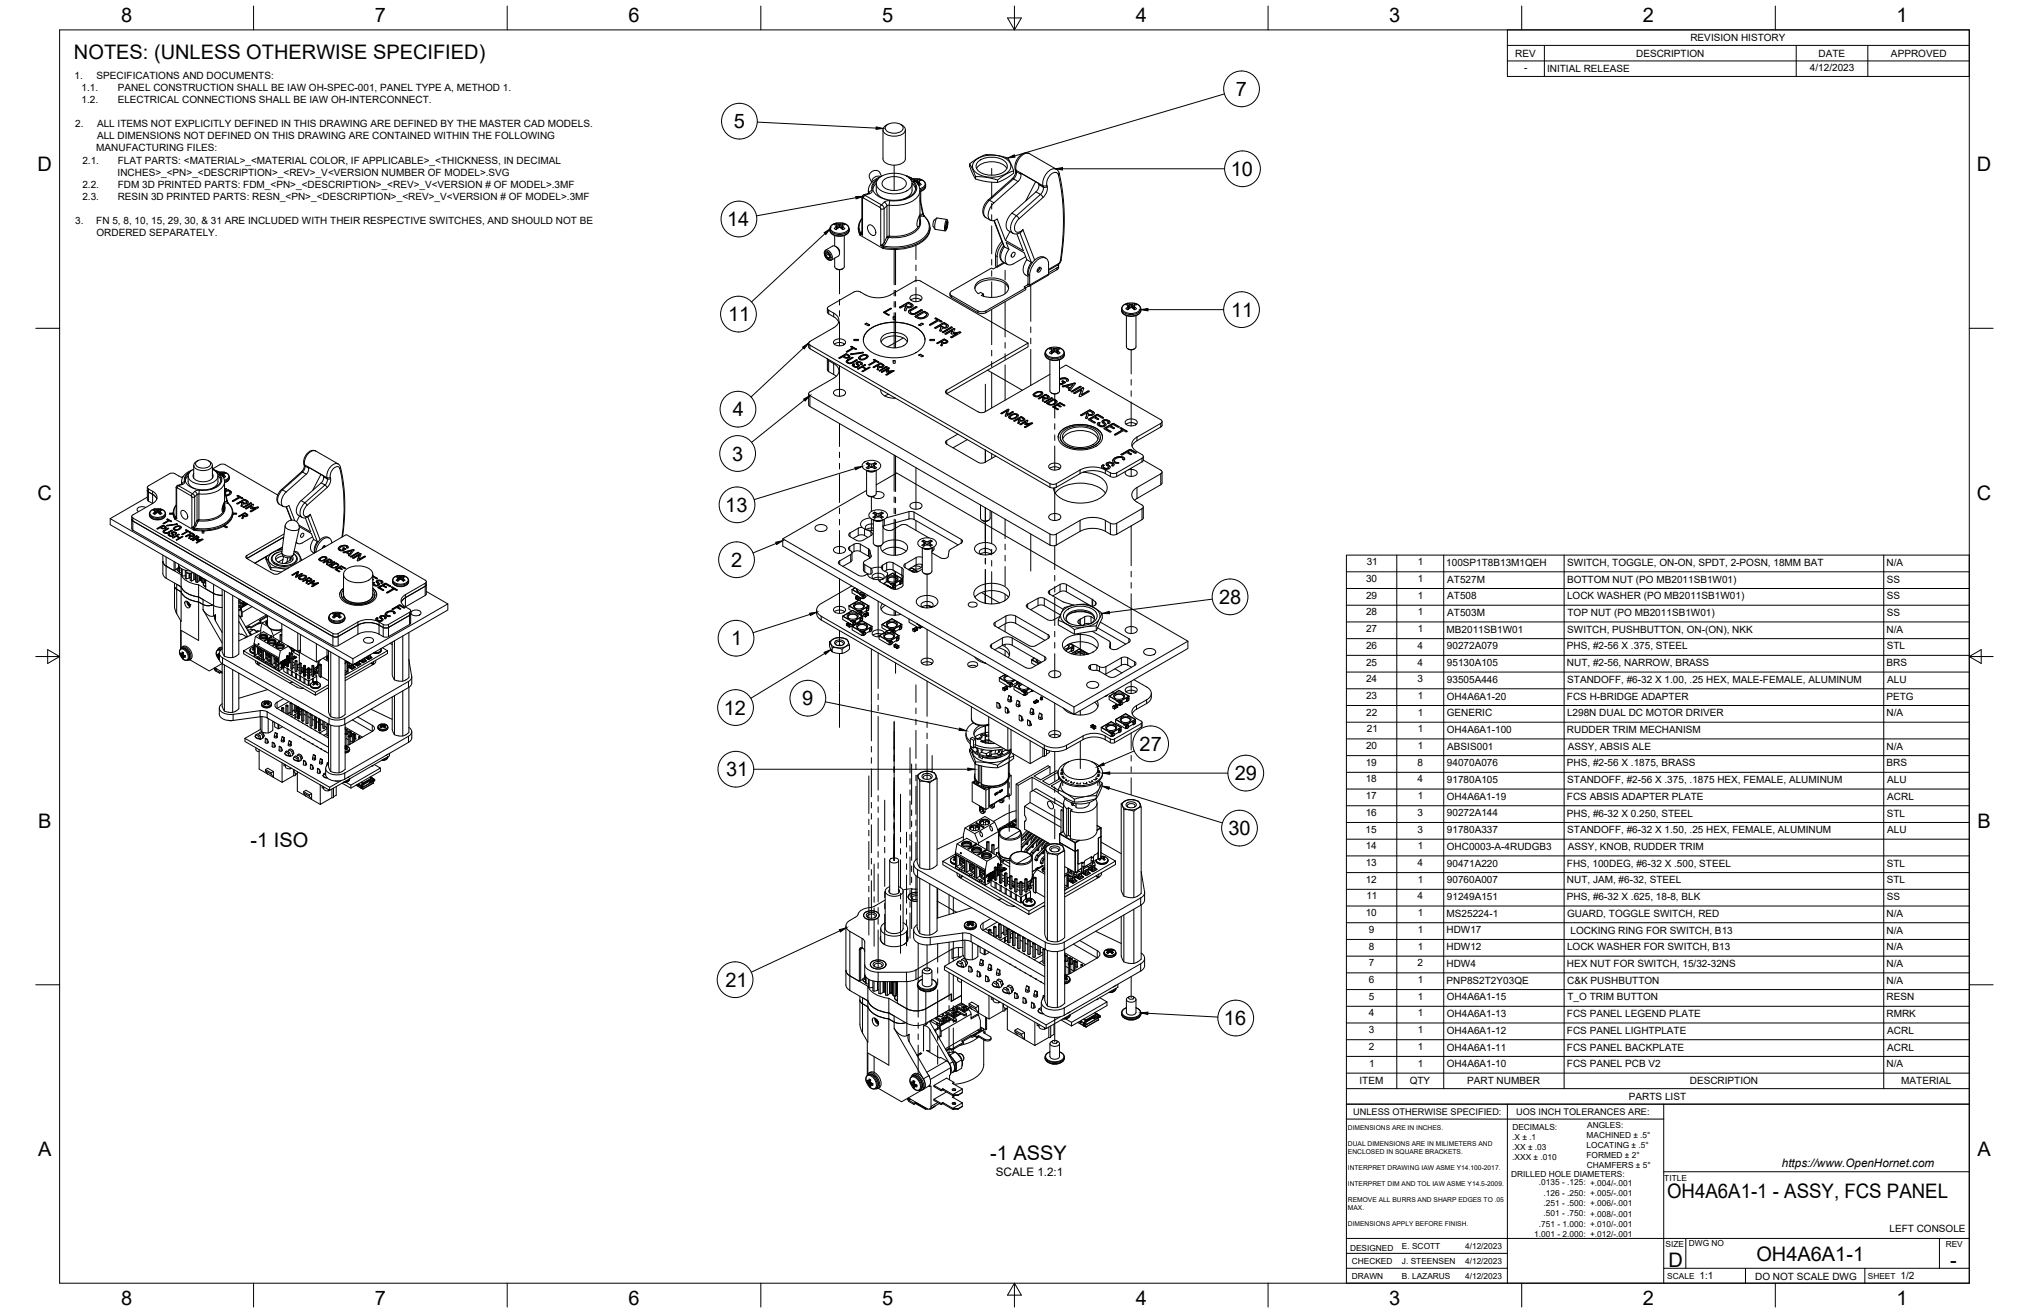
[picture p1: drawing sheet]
<svg xmlns="http://www.w3.org/2000/svg" width="864mm" height="559mm" viewBox="0 0 864 559" stroke-linecap="round" stroke-linejoin="round" font-family="sans-serif">
<defs><g id="words">
<g font-size="8.5">
<text x="51.6" y="9.4">8</text>
<text x="159.5" y="9.4">7</text>
<text x="267.5" y="9.4">6</text>
<text x="375.4" y="9.3">5</text>
<text x="483.4" y="9.4">4</text>
<text x="591.3" y="9.4">3</text>
<text x="699.3" y="9.4">2</text>
<text x="807.2" y="9.4">1</text>
<text x="31.5" y="25">NOTES: (UNLESS OTHERWISE SPECIFIED)</text>
<text x="526.1" y="40.9">7</text>
<text x="312.3" y="54.6">5</text>
<text x="16" y="72.9">D</text>
<text x="523.8" y="74.8">10</text>
<text x="841.4" y="72.9">D</text>
<text x="309.5" y="96.3">14</text>
<text x="309.9" y="136.8">11</text>
<text x="524" y="134.8">11</text>
<text x="311.9" y="177.2">4</text>
<text x="311.6" y="196">3</text>
<text x="16" y="212.6">C</text>
<text x="841.4" y="212.6">C</text>
<text x="308.7" y="217.9">13</text>
<text x="311.2" y="241.3">2</text>
<text x="518.9" y="257">28</text>
<text x="311.2" y="274.7">1</text>
<text x="308.1" y="304.2">12</text>
<text x="341.5" y="300.2">9</text>
<text x="485.1" y="319.6">27</text>
<text x="309.1" y="330.4">31</text>
<text x="525.5" y="332">29</text>
<text x="16.2" y="352.3">B</text>
<text x="841.7" y="352.3">B</text>
<text x="522.9" y="355.5">30</text>
<text x="106.6" y="360.3">-1 ISO</text>
<text x="308.8" y="420">21</text>
<text x="521" y="436.3">16</text>
<text x="16.2" y="492">A</text>
<text x="421.4" y="493.6">-1 ASSY</text>
<text x="841.7" y="492">A</text>
<text x="709.6" y="510">OH4A6A1-1 - ASSY, FCS PANEL</text>
<text x="710.1" y="539.1">D</text>
<text x="747.6" y="536.7">OH4A6A1-1</text>
<text x="830.1" y="539.1">-</text>
<text x="51.6" y="555.5">8</text>
<text x="159.5" y="555.5">7</text>
<text x="267.5" y="555.5">6</text>
<text x="375.4" y="555.4">5</text>
<text x="483.4" y="555.5">4</text>
<text x="591.3" y="555.5">3</text>
<text x="699.3" y="555.5">2</text>
<text x="807.2" y="555.5">1</text>
</g>
<g font-size="5">
<text x="758.4" y="496.8">https://www.OpenHornet.com</text>
<text x="423.9" y="500.3">SCALE 1.2:1</text>
</g>
<g font-size="4.3">
<text x="719.5" y="17.6">REVISION HISTORY</text>
<text x="644.9" y="24.2">REV</text>
<text x="696.4" y="24.2">DESCRIPTION</text>
<text x="774" y="24.2">DATE</text>
<text x="804.9" y="24.2">APPROVED</text>
<text x="31.7" y="33.7">1.</text>
<text x="41.1" y="33.7">SPECIFICATIONS AND DOCUMENTS:</text>
<text x="648.7" y="30.2">-</text>
<text x="658.5" y="30.6">INITIAL RELEASE</text>
<text x="770.3" y="30.3">4/12/2023</text>
<text x="34.7" y="38.9">1.1.</text>
<text x="50.1" y="38.9">PANEL CONSTRUCTION SHALL BE IAW OH-SPEC-001, PANEL TYPE A, METHOD 1.</text>
<text x="34.7" y="44">1.2.</text>
<text x="50.1" y="44">ELECTRICAL CONNECTIONS SHALL BE IAW OH-INTERCONNECT.</text>
<text x="32" y="54.2">2.</text>
<text x="41.3" y="54.2">ALL ITEMS NOT EXPLICITLY DEFINED IN THIS DRAWING ARE DEFINED BY THE MASTER CAD MODELS.</text>
<text x="41.3" y="59.3">ALL DIMENSIONS NOT DEFINED ON THIS DRAWING ARE CONTAINED WITHIN THE FOLLOWING</text>
<text x="41" y="64.5">MANUFACTURING FILES:</text>
<text x="35.1" y="69.6">2.1.</text>
<text x="50.1" y="69.6">FLAT PARTS: &lt;MATERIAL&gt;_&lt;MATERIAL COLOR, IF APPLICABLE&gt;_&lt;THICKNESS, IN DECIMAL</text>
<text x="50" y="74.7">INCHES&gt;_&lt;PN&gt;_&lt;DESCRIPTION&gt;_&lt;REV&gt;_V&lt;VERSION NUMBER OF MODEL&gt;.SVG</text>
<text x="35.1" y="79.9">2.2.</text>
<text x="50.1" y="79.9">FDM 3D PRINTED PARTS: FDM_&lt;PN&gt;_&lt;DESCRIPTION&gt;_&lt;REV&gt;_V&lt;VERSION # OF MODEL&gt;.3MF</text>
<text x="35.1" y="85">2.3.</text>
<text x="50.1" y="85">RESIN 3D PRINTED PARTS: RESN_&lt;PN&gt;_&lt;DESCRIPTION&gt;_&lt;REV&gt;_V&lt;VERSION # OF MODEL&gt;.3MF</text>
<text x="32" y="95.2">3.</text>
<text x="41" y="95.2">FN 5, 8, 10, 15, 29, 30, &amp; 31 ARE INCLUDED WITH THEIR RESPECTIVE SWITCHES, AND SHOULD NOT BE</text>
<text x="41.1" y="100.4">ORDERED SEPARATELY.</text>
<text x="581.7" y="240.6">31</text>
<text x="603.5" y="240.6">1</text>
<text x="615.5" y="240.9">100SP1T8B13M1QEH</text>
<text x="667.1" y="240.9">SWITCH, TOGGLE, ON-ON, SPDT, 2-POSN, 18MM BAT</text>
<text x="803" y="240.9">N/A</text>
<text x="581.4" y="247.7">30</text>
<text x="603.5" y="247.7">1</text>
<text x="616" y="247.9">AT527M</text>
<text x="667" y="248">BOTTOM NUT (PO MB2011SB1W01)</text>
<text x="803.1" y="248">SS</text>
<text x="581.4" y="254.8">29</text>
<text x="603.5" y="254.8">1</text>
<text x="616" y="255.1">AT508</text>
<text x="667" y="255.1">LOCK WASHER (PO MB2011SB1W01)</text>
<text x="803.1" y="255.1">SS</text>
<text x="581.4" y="261.9">28</text>
<text x="603.5" y="261.9">1</text>
<text x="616" y="262.2">AT503M</text>
<text x="667.2" y="262.2">TOP NUT (PO MB2011SB1W01)</text>
<text x="803.1" y="262.2">SS</text>
<text x="581.4" y="269">27</text>
<text x="603.5" y="269">1</text>
<text x="615.7" y="269.3">MB2011SB1W01</text>
<text x="667.1" y="269.3">SWITCH, PUSHBUTTON, ON-(ON), NKK</text>
<text x="803" y="269.3">N/A</text>
<text x="581.4" y="276.1">26</text>
<text x="603.4" y="276.1">4</text>
<text x="615.8" y="276.4">90272A079</text>
<text x="666.9" y="276.4">PHS, #2-56 X .375, STEEL</text>
<text x="803.1" y="276.4">STL</text>
<text x="581.4" y="283.3">25</text>
<text x="603.4" y="283.2">4</text>
<text x="615.8" y="283.5">95130A105</text>
<text x="666.9" y="283.5">NUT, #2-56, NARROW, BRASS</text>
<text x="803" y="283.5">BRS</text>
<text x="581.4" y="290.4">24</text>
<text x="603.3" y="290.4">3</text>
<text x="615.8" y="290.6">93505A446</text>
<text x="667.1" y="290.7">STANDOFF, #6-32 X 1.00, .25 HEX, MALE-FEMALE, ALUMINUM</text>
<text x="803.3" y="290.6">ALU</text>
<text x="581.4" y="297.5">23</text>
<text x="603.5" y="297.5">1</text>
<text x="615.8" y="297.8">OH4A6A1-20</text>
<text x="666.9" y="297.8">FCS H-BRIDGE ADAPTER</text>
<text x="803" y="297.8">PETG</text>
<text x="581.5" y="304.6">22</text>
<text x="603.5" y="304.6">1</text>
<text x="615.8" y="304.9">GENERIC</text>
<text x="667" y="304.9">L298N DUAL DC MOTOR DRIVER</text>
<text x="803" y="304.9">N/A</text>
<text x="581.7" y="311.7">21</text>
<text x="603.5" y="311.7">1</text>
<text x="615.8" y="312">OH4A6A1-100</text>
<text x="666.9" y="312">RUDDER TRIM MECHANISM</text>
<text x="581.4" y="318.8">20</text>
<text x="603.5" y="318.8">1</text>
<text x="616" y="319.1">ABSIS001</text>
<text x="667.3" y="319.1">ASSY, ABSIS ALE</text>
<text x="803" y="319.1">N/A</text>
<text x="581.3" y="325.9">19</text>
<text x="603.3" y="325.9">8</text>
<text x="615.8" y="326.2">94070A076</text>
<text x="666.9" y="326.2">PHS, #2-56 X .1875, BRASS</text>
<text x="803" y="326.2">BRS</text>
<text x="581.3" y="333">18</text>
<text x="603.4" y="333">4</text>
<text x="615.8" y="333.3">91780A105</text>
<text x="667.1" y="333.3">STANDOFF, #2-56 X .375, .1875 HEX, FEMALE, ALUMINUM</text>
<text x="803.3" y="333.3">ALU</text>
<text x="581.3" y="340.1">17</text>
<text x="603.5" y="340.1">1</text>
<text x="615.8" y="340.4">OH4A6A1-19</text>
<text x="666.9" y="340.4">FCS ABSIS ADAPTER PLATE</text>
<text x="803.3" y="340.4">ACRL</text>
<text x="581.3" y="347.2">16</text>
<text x="603.3" y="347.2">3</text>
<text x="615.8" y="347.5">90272A144</text>
<text x="666.9" y="347.5">PHS, #6-32 X 0.250, STEEL</text>
<text x="803.1" y="347.5">STL</text>
<text x="581.3" y="354.4">15</text>
<text x="603.3" y="354.4">3</text>
<text x="615.8" y="354.6">91780A337</text>
<text x="667.1" y="354.6">STANDOFF, #6-32 X 1.50, .25 HEX, FEMALE, ALUMINUM</text>
<text x="803.3" y="354.6">ALU</text>
<text x="581.3" y="361.5">14</text>
<text x="603.5" y="361.5">1</text>
<text x="615.8" y="361.8">OHC0003-A-4RUDGB3</text>
<text x="667.3" y="361.8">ASSY, KNOB, RUDDER TRIM</text>
<text x="581.3" y="368.6">13</text>
<text x="603.4" y="368.6">4</text>
<text x="615.8" y="368.8">90471A220</text>
<text x="666.9" y="368.9">FHS, 100DEG, #6-32 X .500, STEEL</text>
<text x="803.1" y="368.9">STL</text>
<text x="581.3" y="375.7">12</text>
<text x="603.5" y="375.7">1</text>
<text x="615.8" y="375.9">90760A007</text>
<text x="666.9" y="376">NUT, JAM, #6-32, STEEL</text>
<text x="803.1" y="376">STL</text>
<text x="581.6" y="382.8">11</text>
<text x="603.4" y="382.8">4</text>
<text x="615.8" y="383.1">91249A151</text>
<text x="666.9" y="383.1">PHS, #6-32 X .625, 18-8, BLK</text>
<text x="803.1" y="383.1">SS</text>
<text x="581.3" y="389.9">10</text>
<text x="603.5" y="389.9">1</text>
<text x="615.7" y="390.2">MS25224-1</text>
<text x="667" y="390.2">GUARD, TOGGLE SWITCH, RED</text>
<text x="803" y="390.2">N/A</text>
<text x="582.6" y="397">9</text>
<text x="603.5" y="397">1</text>
<text x="615.7" y="397.3">HDW17</text>
<text x="668.4" y="397.3">LOCKING RING FOR SWITCH, B13</text>
<text x="803" y="397.3">N/A</text>
<text x="582.6" y="404.1">8</text>
<text x="603.5" y="404.1">1</text>
<text x="615.7" y="404.4">HDW12</text>
<text x="667" y="404.4">LOCK WASHER FOR SWITCH, B13</text>
<text x="803" y="404.4">N/A</text>
<text x="582.6" y="411.2">7</text>
<text x="603.4" y="411.2">2</text>
<text x="615.7" y="411.5">HDW4</text>
<text x="666.9" y="411.5">HEX NUT FOR SWITCH, 15/32-32NS</text>
<text x="803" y="411.5">N/A</text>
<text x="582.6" y="418.4">6</text>
<text x="603.5" y="418.4">1</text>
<text x="615.7" y="418.7">PNP8S2T2Y03QE</text>
<text x="667" y="418.7">C&amp;K PUSHBUTTON</text>
<text x="803" y="418.7">N/A</text>
<text x="582.6" y="425.5">5</text>
<text x="603.5" y="425.5">1</text>
<text x="615.8" y="425.8">OH4A6A1-15</text>
<text x="667.2" y="425.8">T_O TRIM BUTTON</text>
<text x="803" y="425.8">RESN</text>
<text x="582.7" y="432.6">4</text>
<text x="603.5" y="432.6">1</text>
<text x="615.8" y="432.9">OH4A6A1-13</text>
<text x="666.9" y="432.9">FCS PANEL LEGEND PLATE</text>
<text x="803" y="432.8">RMRK</text>
<text x="582.6" y="439.7">3</text>
<text x="603.5" y="439.7">1</text>
<text x="615.8" y="440">OH4A6A1-12</text>
<text x="666.9" y="440">FCS PANEL LIGHTPLATE</text>
<text x="803.3" y="440">ACRL</text>
<text x="582.7" y="446.8">2</text>
<text x="603.5" y="446.8">1</text>
<text x="615.8" y="447.1">OH4A6A1-11</text>
<text x="666.9" y="447.1">FCS PANEL BACKPLATE</text>
<text x="803.3" y="447.1">ACRL</text>
<text x="582.8" y="453.9">1</text>
<text x="603.5" y="453.9">1</text>
<text x="615.8" y="454.2">OH4A6A1-10</text>
<text x="666.9" y="454.2">FCS PANEL PCB V2</text>
<text x="803" y="454.2">N/A</text>
<text x="578.7" y="461.5">ITEM</text>
<text x="600" y="461.4">QTY</text>
<text x="624.5" y="461.5">PART NUMBER</text>
<text x="719.2" y="461.5">DESCRIPTION</text>
<text x="809.2" y="461.5">MATERIAL</text>
<text x="693.3" y="468.1">PARTS LIST</text>
<text x="804.2" y="524.4">LEFT CONSOLE</text>
<text x="723.4" y="544.5">1:1</text>
<text x="747" y="544.7">DO NOT SCALE DWG</text>
<text x="809" y="544.5">1/2</text>
</g>
<g font-size="3.9">
<text x="576" y="474.6">UNLESS OTHERWISE SPECIFIED:</text>
<text x="645.3" y="474.7">UOS INCH TOLERANCES ARE:</text>
</g>
<g font-size="3.5">
<text x="643.7" y="485">.X ± .1</text>
<text x="643.7" y="480.8">DECIMALS:</text>
<text x="675.3" y="484.3">MACHINED ± .5°</text>
<text x="675.6" y="480">ANGLES:</text>
<text x="643.7" y="489.3">.XX ± .03</text>
<text x="675.3" y="488.6">LOCATING ± .5°</text>
<text x="643.7" y="493.5">.XXX ± .010</text>
<text x="675.3" y="492.8">FORMED ± 2°</text>
<text x="675.4" y="497.1">CHAMFERS ± 5°</text>
<text x="643.2" y="501.1">DRILLED HOLE DIAMETERS:</text>
<text x="708.4" y="502.7">TITLE</text>
<text x="655" y="504.4">.0135 - .125: +.004/-.001</text>
<text x="657" y="508.8">.126 - .250: +.005/-.001</text>
<text x="657" y="513.2">.251 - .500: +.006/-.001</text>
<text x="657" y="517.7">.501 - .750: +.008/-.001</text>
<text x="653.1" y="526.5">1.001 - 2.000: +.012/-.001</text>
<text x="655" y="522.1">.751 - 1.000: +.010/-.001</text>
<text x="574.6" y="532.3">DESIGNED</text>
<text x="596.7" y="531.6">E. SCOTT</text>
<text x="623.6" y="531.6">4/12/2023</text>
<text x="708.9" y="530.9">SIZE</text>
<text x="718.9" y="530.5">DWG NO</text>
<text x="828.2" y="530.9">REV</text>
<text x="575.4" y="537.9">CHECKED</text>
<text x="596.7" y="537.9">J. STEENSEN</text>
<text x="623.6" y="537.9">4/12/2023</text>
<text x="575.4" y="544.3">DRAWN</text>
<text x="596.7" y="544.3">B. LAZARUS</text>
<text x="623.6" y="544.3">4/12/2023</text>
<text x="709.6" y="544.2">SCALE</text>
<text x="795" y="544.2">SHEET</text>
</g>
<g font-size="2.8">
<text x="573.7" y="480.9">DIMENSIONS ARE IN INCHES.</text>
<text x="573.7" y="487.7">DUAL DIMENSIONS ARE IN MILIMETERS AND</text>
<text x="573.7" y="491.1">ENCLOSED IN SQUARE BRACKETS.</text>
<text x="573.7" y="497.9">INTERPRET DRAWING IAW ASME Y14.100-2017.</text>
<text x="573.7" y="504.7">INTERPRET DIM AND TOL IAW ASME Y14.5-2009.</text>
<text x="573.7" y="511.6">REMOVE ALL BURRS AND SHARP EDGES TO .05</text>
<text x="573.7" y="514.9">MAX.</text>
<text x="573.7" y="521.8">DIMENSIONS APPLY BEFORE FINISH.</text>
</g>
</g></defs>
<!-- layer: Visible -->
<g fill="none" stroke="#000" stroke-width=".43">
<path d="M375.8 55.2v12.4a4.2 4.2 0 0 0 4.8 2.7 4.2 4.2 0 0 0 4.8-2.7M377.3 53.3a5.4 5.4 0 0 1 6.9 .5 2.43 2.43 0 0 1-2.9 2.9 4.1 4.1 0 0 1-4.5-2zM377.9 52.9a2.29 2.29 0 0 0-2.1 2.3 2.29 2.29 0 0 0 2.1 2.3 6.3 6.3 0 0 0 7.4-1.7 2.48 2.48 0 0 0-2-2.9M385.3 55.2v12.4M370.1 75.6l.9 2.1M373.3 76.8a3.9 3.9 0 0 0-1.8 3.9 3.9 3.9 0 0 0 2.9 3.2 13.7 13.7 0 0 0 14.1-1.3 3.6 3.6 0 0 0-.7-5.8M373.8 76.1a10.8 10.8 0 0 1 13.6 0 3.2 3.2 0 0 1-1.4 5.1 11.2 11.2 0 0 1-12.2-1.1 2.8 2.8 0 0 1 0-4zM374.9 75.2a2.71 2.71 0 0 0-3.8 2.4M375 75.1l-2.7 1.4-1.7 1.7-.9 1.8-.1 2.3M375.2 75l-.7-1.5a2.51 2.51 0 0 0-3-.7 2.51 2.51 0 0 0-1.4 2.8M376.3 76.5a7.3 7.3 0 0 1 9.1 .5 2.36 2.36 0 0 1-1.9 3.6 7.3 7.3 0 0 1-7.7-1.4 1.94 1.94 0 0 1 .5-2.7zM385.8 74.9l2 .8"/>
<path d="M387.1 75.8l.7-.1 .3 .4M387.5 76.2h.1M387.5 76.2l.2 .1M387.6 76.4a5.3 5.3 0 0 1 6 1.1l.4 1-.2 1.5-.7 .8-1.5 .8M388.1 76.1h.1M388.6 76.1l1.3 1 .3 .6M389.2 76.5h.1M390.1 77.6l1 1.4 .4 1.6 .1 13.7M390.9 78.3h.1M390.9 78.2v.1M391.1 77.3l-.2 1.3M391.1 77.3l.2 .4a.63 .63 0 0 1 .6 .6 .63 .63 0 0 1-.6 .7l-.4-.7"/>
<path d="M391.3 76.4l-.2 .8M391.3 76.4l.8 .4-1 .5M391.3 76.4l-2 .1M412.7 69.7l2.2 4.5 .3 2-2.4-5.2zM412.7 69.7l4.9-3.1a11.1 11.1 0 0 1 7.7-.3l.6 .1a4.6 4.6 0 0 1 4.7 4l.8 2.2M414.8 68.6a11.6 11.6 0 0 1 14.6 0 3.4 3.4 0 0 1-1.5 5.5 12 12 0 0 1-13.1-1.3 3 3 0 0 1 0-4.2zM415.2 75.2l3.9 .2 4.2 .8 1.3 .4v1l-5.2-.4-4.2-1M415.7 71.7a8.6 8.6 0 0 1 10.1-2.2l2 1.2 .7 1M416.6 68.5a9.6 9.6 0 0 1 11.6 .6 3 3 0 0 1-2.2 4.8 9.6 9.6 0 0 1-10-1.6 2.55 2.55 0 0 1 .6-3.8zM424.6 76.6l3.4-2.4 3.4-1.6v1.1l-.4 .4-3 2-3.4 1.5M440.8 77.3l-4.2 8.2M450.8 73.7l-.3 .8"/>
<path d="M450.8 73.7l-1-1.6-11.9-6.8-1.6-.2-1.5 .6-1.4 1.4-1.1 2-.3 1.6 .3 2.6-.9 2.1-10.9 9.8-1.6 2.3-.6 1.9 .2 1.8 .7 1.1 2.4 1.4M450.8 73.7l1.3 6.8 .8 8.3 .1 7.1-.6 9.1-.7 5.7-.4 1-1 1.1-4 2.2M355.9 95.2l.1 .8M355.9 95l-1.3 .4-1.1 1-.3 1.9 .5 .9 .8 .7 2.6 .7 2.9-.6 1-.8 .4-.9-.4-2-1-.9-1.3-.4M356.1 96.1l-.2 .4a.63 .63 0 0 0-.6 .6 .63 .63 0 0 0 .6 .7M356.1 96.1h.1M356.1 96.1l.2 1.3M356.2 97v.1M356.2 97.1l.2 .1M356.3 97.1h-.1M357.3 95.4h.1M357.3 96.8h.1"/>
<path d="M358.4 97.1l-.2 .1M358.4 97.1h.1M358.4 97v.1M358.5 96.1h.1M358.5 96.1l-.1 1.3M358.5 96.1l.3 .4a.63 .63 0 0 1 .6 .6 .63 .63 0 0 1-.6 .7 1.56 1.56 0 0 0-1.5-1 1.56 1.56 0 0 0-1.4 .9M358.7 95h-2.8M358.7 95.2l-.1 .8M358.7 95.2h-2.8l-.8 .4 1 .4M358.8 95.2l.8 .4-1.1 .4M366.8 99l-.2 .1M366.8 93l-1.3 2.7a5.9 5.9 0 0 0 .7 4.5l9.6 5.5"/>
<path d="M366.8 84v15M366.9 84l.2 .4M367.1 100h.1M369.5 96a2.13 2.13 0 0 1 3 1.8l.2 .6a1.26 1.26 0 0 1-.4 1.7 1.26 1.26 0 0 1-1.8-.4l-1.2-2.2zM369.6 82.3l-2.2 .7-.5 1M369.9 82.1l-.3 .2M371.5 80.5l.5-1.3 1-1.1v2.9a4.6 4.6 0 0 0 3.7 3.7M375.5 87.4h.1M375.7 89h.1M389.7 80.5l-.5-1.3-1-1.1v2.9a4.6 4.6 0 0 1-3.7 3.7M391.4 91.6v3.9l-.3 .8-.4 .2-.4-.5v-1.3zM391.6 84.2l1.5 7.1 1.8 2.5 .7 1.5a6.8 6.8 0 0 1-3.8 8.1 23.4 23.4 0 0 1-16 2.3"/>
<path d="M391.9 91.9h.1M391.9 81.5v4.3M397.2 96.4l.8 1.2M398.7 92.8l-1.2 1.1-.3 2.4M402.6 96.4l.5 .1M402.6 97.1l.2 .1M402.8 97.8l-.4 .4M402.8 95.1h.5M403 93.4l-4.2-.6a6 6 0 0 0-.7 4.8l4.2 .7M403.1 94a2.95 2.95 0 0 1 0 3.2l-.3 .6a2.95 2.95 0 0 1 0-3.2zM403.1 96.5l-.3 .7M403.1 94.5l.2 .6"/>
<path d="M403.1 94.5l-.5 1.5 .2 1.2M403.1 94.5v.1M403.3 95.1l-.2 1.4M403.4 94l-.6-.5-.6 1.8-.2 2.4 .4 .5M423 93.9l4.2 10.9 2.2 1.3M429.2 98.1a4.7 4.7 0 0 1 .6-6.4l11.6-10.5 .7-1.6-.1-1.6-7.6-4.4 .1 1.6-.8 1.6-10.6 9.5a6.1 6.1 0 0 0-2 7.1l1.4 .6 1.9-.8 3.5 9.1M429.9 98.6l-2 3.7 7.7 4.4-2.8-7.2M435.4 97.7l-1 1.2-1.8 .7-1.3-.2-2.1-1.3M351.1 106.7a2.08 2.08 0 0 1 3 1.8l.1 .6a1.22 1.22 0 0 1-.4 1.6 1.22 1.22 0 0 1-1.7-.4l-1.2-2.1zM351.2 107.1a2.13 2.13 0 0 1 2.1 1.1 2.13 2.13 0 0 1-.1 2.3 2.49 2.49 0 0 1-2-3.4zM351.3 106.5l3.1-1.8a2.83 2.83 0 0 1 2.4 4.3l-3 1.7M351.5 108.8l.8 1.1"/>
<path d="M351.5 107.7v1.1M351.5 108.8l1-.6v-.4l.8 1.2M351.5 108.8a1.16 1.16 0 0 0 1.7 1M351.5 107.7a1.49 1.49 0 0 1 1.5 .5 1.49 1.49 0 0 1 .2 1.6M352.3 107.6l-.8 .1M352.5 108.2l.8 1M353.2 109.8l-.9 .1M353.2 109.8l.1-.6-1 .7M355.3 100.2v4.5M355.6 104.9l1.3 .9 .4 2.1M355.9 114.4l1.7 .4 1.2-.4M359.3 100.2l.1 13.3a2.36 2.36 0 0 1-4.1 0v-3.6"/>
<path d="M375.7 103.9l-.8 .5 1 .1M389.2 119.6l1.3-.3 1.4 .3M389.2 119.7l-10.1 5.8M391.9 119.7l45.7 26.3-34.6 20-.6 .6 .6 1M426.5 102.8a9 9 0 0 0-2.8 6v4.1l.3 .8M426.8 103.6a8.9 8.9 0 0 0-2.4 5.5l.2 4.5-1.9 .9-.7-.4-17 9.8-.6 .6 .2 1 11.6 6.8 2.3 .3 1.1-.3 17-9.8-.7-.4 1.5-1.1M427.2 104.6l-1.4 2.7-.2 2.4 1 1.6 2.2 1.3M429.4 106.1l-1.1-2.9 7.6 4.4 1.1 2.9 2.4 1.3M429.4 106.1a5.3 5.3 0 0 0-.9 6.2l.9 .5 1.2-.2 6-3.3M431 107.6l.2-.2a.89 .89 0 0 1 .9 .8 .89 .89 0 0 1-.6 1l-.3 .2a.89 .89 0 0 1-.9-.8 .89 .89 0 0 1 .7-1zM437.1 110.5a5.4 5.4 0 0 0-1 6.2l1.5 .9M442 114l.3-.2a.89 .89 0 0 1 .9 .8 .89 .89 0 0 1-.6 1l-.3 .2a.89 .89 0 0 1-.9-.8 .89 .89 0 0 1 .6-1z"/>
<path d="M442.4 113.8l-.2 1-.7 .7M445.1 109.9a3.6 3.6 0 0 0-5 1.1 9 9 0 0 0-2.5 5.7l-.2 4.3M450.5 112.6l.1 .6-.4 .6-3.9 2.3M450.6 113v.8M450.6 113.8l-.4 .8-3.9 2.3M352.1 131.3l.2 1.9 3.5 2.3 1.2 1.6M368.1 137.9l.7-.4 1.3 .8-.6 .4zM368.8 137.5l1.3 .8M368.8 137.6l-.6 .3M376.1 132.9l2.9-1.7 .4 .1-2.7 1.7 1.6 1.2zM376.2 132.9l-.1 .1M376.7 133l1.7 1"/>
<path d="M378.9 131.3h.4M378.9 131.3l-2.7 1.5M379.1 125.5a12.6 12.6 0 0 1-13.3-1.4l-1.4-.1-.9 .2-11.1 6.6a.81 .81 0 0 0 .3 1.2 7 7 0 0 1 4.3 3.7 3.5 3.5 0 0 1-2.2 3.8l-10.1 5.8-.5 .6 .2 .7 102.5 59.2M379.3 131.2l.1 .2M380.1 134.8h.9v1.1h-.9zM380.1 134.9h.9M382.8 130.8l3.8-2.1 1.5 .6 .5 .7-.2 .6-.8 .4-1.6-.1-.6 1.4-.4-.1 .4-1.7-.5-.3-1.6 .9zM383 130.7h.1M385 132v.1M385.3 129.9l1.4-.8 1.1 .7-.2 .7M385.4 130.5l-.4 1.6M386.3 128.8h.1"/>
<path d="M386.9 132.4l-.2 .4M387 132.2l2.8-1.7 .5 .2-2.7 1.7v.7l1.5 .3 2.9-1.5 .6 .1-2.5 1.5-1.2 .4-1.9-.5-.3-.5zM387.4 132.8l.4 .5M387.4 132.8h.1M387.6 126.2a3.2 3.2 0 0 1 4.9 .7 3 3 0 0 1-5.2 0zM387.6 127.7a3.8 3.8 0 0 1 4.5 0M387.6 130.5l-.9 .2M387.8 133.2l1.4 .3M387.9 130.1l-.3 .4-.9 .2-1.4-.8 1.4 .7M388.1 129.3v.1M388.6 130.1l-.4-.6-1.7-.8-3.6 2.1M389.5 134.6l3.7-2.1 1.9 1.2-.6 1.2-1.7 .7-1.6 .1z"/>
<path d="M389.6 130.6h.6M389.6 130.7l-2.7 1.6M389.7 134.5v.1M390.2 130.6l.1 .1M390.2 130.6h.1M391 138.3l1.4-.8 .6 .4-1.3 .8zM392.4 137.5l.6 .4M392.4 137.6l-1.3 .7M392.5 131.9l.1 .2M392.5 132h-.5l-2.8 1.4M393.6 132.6v.1M394.4 133.9l-.4 .7-1.5 .7h-1.1l-1.1-.5 1.4 .5 1.5-.3 1.2-1.1-.2-.4-.9-.5-3 1.7"/>
<path d="M395.1 133.9l-.4-.6-1.4-.8-3.9 2.2M395.6 138.2v.1M395.8 138.1l-.2 .1M397.9 139.5l3.7-2.1 1.6 .7 .5 .6-.2 .5-1 .5-1.4-.2-.7 1.5-.4-.2 .4-1.6-.5-.3-1.6 .9zM397.9 139.5h.1M398 135.5l.5-.1 2.4 1.5-.4 .2-1-.6-3.3 1.9h-.6l3.3-2.2zM398 135.6l.6-.1 2.2 1.3M398.1 139.4h.1M398.9 136.2l-3.1 1.8M400.4 138.7l1.4 .7 .8-.1 .4-.6M400.4 138.6l1.3-.8 1.2 .7-.2 .7-1 .2M400.4 138.7l1.3 .6"/>
<path d="M400.4 139.2l-.4 1.5M400.8 136.7l.1 .2M401.4 137.5h.1M403.1 138v.1M403.7 138.8l-.6-.7-1.5-.7-3.7 2.2M404.9 139.2l.3 .1M404.9 139.3l-3.8 2.2M405.2 139.3l.1 .1M405.2 139.2v.1M406.3 139.9l.1 .2M406.3 140h-.6l-3.5 2.1M414.9 122.8a6.8 6.8 0 0 1 7.2-3.7 6.8 6.8 0 0 1 7.2 3.7"/>
<path d="M415.8 120.4a10.2 10.2 0 0 1 12.8 .3 3.2 3.2 0 0 1-1.9 4.9 11.6 11.6 0 0 1-9 .1l.9-.5-1.2-.8-1 .6a2.85 2.85 0 0 1-.6-4.6zM418.6 125.2l-.1 .8M437.4 121h.1M437.6 121.1v.8l-1 .6v.8l-17 9.8-1.1 .3-2.3-.3-11.2-6.5-.6-.7-.1-1M438 121.9l8.2-4.8 .1-4.6a2.46 2.46 0 0 0-1.2-2.6 2.46 2.46 0 0 0-2.8 .2 8.9 8.9 0 0 0-4 7v4.2l-.2 .5-.5 .1M477.9 130.2l.9-.7a5.6 5.6 0 0 1 6.2 .7l.6 1.2-.5 1.9-1.6 1.1-1.9 .3-2.2-.3-1.6-1.1-.4-1.9zM479.4 134.3v13.3a2.36 2.36 0 0 0 4.1 0v-13.3M480 129.9h.1M480 130.6l-.8 .8 .3 .2 .5 .2 .9-.7M480 129.3l-.7 .4 .7 .2M480 129.3l.2 .8M480 129.3l1.4 .2 1.5-.2"/>
<path d="M480 130.6h.1M480.1 129.9l.2 .2M480.3 130.2l-.2 .4M480.3 130.2l.1 1.3M480.4 131.1v.1M480.4 131.2l.2 .1M480.4 131.2h.1M480.9 131.1h.1M482.5 131.2h.1M482.5 131.2l-.2 .1M482.6 131.1l-.1 .1M482.7 130.2l-.2 1.3"/>
<path d="M482.7 130.2l.2 .4a.62 .62 0 0 1 .6 .6 .62 .62 0 0 1-.6 .6 1.5 1.5 0 0 0-2-.8M482.9 129.9l-.2 .3M482.9 129.3l-.2 .8M482.9 129.3l.8 .4-.8 .2M482.9 129.9h.1M344.2 146.1v1.7l.5 .6 102.2 59 1.4 .3 1.3-.3 10.1-5.8a11.9 11.9 0 0 1 10.8 0M352.7 153.5a7 7 0 0 1 4.3 3.7 3.5 3.5 0 0 1-2.2 3.7M352.7 153.5l-.6-.8 .1 4.9 3.7 2.6M355.1 145a3.2 3.2 0 0 1 4.8 .7 3 3 0 0 1-5.2 0zM355.1 146.5a3.8 3.8 0 0 1 4.4 0M357.1 152.3l3-1.7 1.6 1-.2 .6-.8 .3-2-.7-1.3 .7zM359.1 151.7l1.2 .6 .9-.6"/>
<path d="M359.1 151.6l1.1-.6 1 .7-.3 .4-.7 .1zM360.3 149.7l-.1 .1M360.4 153.4l2.3-1.3 .4 .2-2.3 1.3 .2 .6 1.1 .2 2.4-1.3 .4 .2-2.1 1.3-1 .2-1.5-.6zM360.7 153.3l-.5 .6M360.7 153.9l.4 .4M361.1 154.3l1.1 .2M361.6 151.4l.1 .4M361.6 151.5l-1.6-.8-2.9 1.7M362.1 150.7l5.4-.7-5.1 .9zM362.1 150.7h.1M362.1 150.7h.2M362.1 147.5h.5l1.9 1.1-.3 .2-.9-.5-3 1.5 2.6-1.7z"/>
<path d="M362.1 147.6h.5l1.8 .9M362.3 150.7h.1M362.3 150.6v.1M362.5 152.1l.4 .1M362.5 152.2l-1.8 1.1M362.9 155.1l.7-.2-.2 .7 1.3 .5 .5-.4-.8-1 .3-.6 1.3-.1 1.1 .7-.6 .6-.1-.7-.8-.4-.5 .2-.2 .2 .8 1.2-1.1 .6-1.6-.5zM362.9 148.2l-2.6 1.4M362.9 148.1v.1M362.9 152.2l.1 .1M362.9 152.1v.1M363.1 154.9l.5 .1M363.1 155l-.3 .5"/>
<path d="M363.3 155.4l.1 .3M363.4 155.6l.5 .4M363.4 144.4h1.9v.6h-1.9zM363.4 144.5h1.9M363.6 154.9l.1 .1M363.9 155.9l.2 .2M364.4 148.5l.1 .2M364.9 153.3l-.4-.1-2.3 1.2M364.9 154.7l.1 .1M364.9 154.6v.1M365 154.7l.7 1M365 157l3.1-1.8 .3 .2-1.1 .7 1.5 .8 1.1-.6 .4 .1-3.1 1.8-.3-.2 1.5-.9-1.5-.8-1.5 .8z"/>
<path d="M365.2 155.7l-.4 .4-.7-.1M365.2 155.6v.1M365.4 152.3v.1M365.8 151.8l2.1-.9 1 .1 .6 .6-.8 1-1.7 .6-1.5-.4-.1-.4zM366 152.4l.3 .5h1.2l1.1-.6 .3-.6-.7 .8M366.4 155.1h.1M366.4 151.4v.1M366.5 154.9l-.1 .1M366.5 154.8v.1M366.7 154.4l-1.4-.4-.6 .1-.3 .5M366.7 154.3l.4 .5M367.1 158h.1"/>
<path d="M366.9 158.1h.1M367.3 156.1l1.5 .9M367.4 150l.1 .1M367.4 150.1l-5.1 .5M367.5 144.7a7.6 7.6 0 0 1 5.6-6.2 19.1 19.1 0 0 1 19.1 2.7 5.3 5.3 0 0 1 1.5 3.5M367.9 155.3h.1M367.9 155.3l-2.9 1.7M368 150.9v.1M368 155.2l.4 .2M368.2 152.5l-1.3 .5M368.4 157.1v.1M368.4 157.2l-1.3 .8"/>
<path d="M368.9 151.7l-.8-.5-1.2 .4-.9 .7 .2 .5 .7 .1M369.1 151.2l-2-.1-1.1 .6-.6 .7M369.1 151.2l.4 .4M369.1 151.1v.1M369.3 140.8a19 19 0 0 1 22.6 0 5.2 5.2 0 0 1-.9 8.6 19.4 19.4 0 0 1-21.7-.8 5 5 0 0 1 0-7.8zM369.8 156.3l.4 .1M369.8 156.4l-1 .5M369.8 155.2h.2M369.8 155.2v.1M370.2 156.3l.1 .1M371.6 156.3l3.1-1.8 1.6 1.1-.1 .4-.7 .4-1.3-.1-.5 1.1-.3-.1 .3-1.3-.4-.2-1.3 .7zM371.7 153.1l.6-.1 1.8 1.2-.4 .1-.8-.4-3 1.5 2.6-1.8z"/>
<path d="M371.7 153.1h.5l1.8 1M371.8 156.1v.1M372.5 153.7l-2.5 1.4M372.5 153.6v.1M373.4 157.2v.1M373.7 155.6l1.1 .6 .9-.5M373.7 155.5l1-.6 1 .8-1 .4zM373.7 156l-.3 1.3M374 154l.1 .2M374.2 157.8l3.1-1.8 .3 .1-3 1.8zM374.2 157.8h.1M374.5 154.6v.1"/>
<path d="M375 145.5a7.6 7.6 0 0 1 9.8-1.5l1.4 1.5M375.1 158.2l3-1.7 .4 .2-.6 1.3 2.6-.2-3.1 1.8-.3-.2 2.2-1.2-2 .2 .4-1.2-2.2 1.3zM375.7 155.7h.1M375.8 155.1v.1M375.9 142.9a8.2 8.2 0 0 1 9.9 .5 2.63 2.63 0 0 1-2 4.1 7.7 7.7 0 0 1-8.8-1.9 2.18 2.18 0 0 1 .9-2.7zM376.3 155.7l-1.7-1.1-2.9 1.6M377.1 156.1l-2.9 1.7M377.1 159.5h.1M377.3 156l.2 .1M377.3 156.1h-.2M377.5 156.1l.1 .1M377.5 156v.1"/>
<path d="M377.7 157.3l-.5 1M377.7 157.2v.1M378.5 156.7l-.5-.1-2.9 1.7M379.1 146.9l-1.5 .7M379.3 158.2l-2.2 1.2M379.3 158.2h.1M380.1 157.7l.4 .2M380.1 157.8l-2.2 .2M380.1 153.5h.9v1.1h-.9zM380.1 153.6h.9M384.5 143.8l-5.4 3.1M391 151.1l.7-.4 1.3 .8-.6 .4z"/>
<path d="M391.1 151.2l.6-.5 1.3 .9M395.8 144.4h1.9v.6h-1.9zM395.8 144.5h1.9M398.8 146.1l3-1.8 1.3 .6 .3 .6-.7 .6h-1.4l-.4 1.1-.4-.1 .3-1.3-.4-.3-1.3 .7zM398.9 145.9v.1M400.5 147v.1M400.8 145.4l1.1 .5 1-.4M400.8 145.3l1.1-.6 1 .8-.3 .3-.8 .1zM400.8 145.8l-.3 1.3M401.1 141.4l3.8-2.2 .4 .1-3.7 2.2zM401.6 144.4v.1M402.3 142l3.7-2.2 .4 .3-.7 1.6 3.3-.3-3.8 2.3-.5-.2 2.7-1.6-2.5 .2 .5-1.4-2.8 1.6z"/>
<path d="M402.9 145.4v.1M403 144.9h.1M403.4 145.5l-1.6-1.1-3 1.6M404.7 143.5v.1M405.4 140.8l-.5 1.2M405.4 140.7v.1M407.4 142l-2.7 1.5M407.4 141.9v.1M408.5 141.3l.5 .2M408.5 141.4l-2.8 .3M420.3 157.5l14.8 8.6M437.6 146v1.6l-34.7 20"/>
<path d="M446.9 153.1v13.3a2.36 2.36 0 0 0 4.1 0v-13.3M446.9 159.3l-28.6 16.3-1.9-.3-13.5-7.7M447.5 149.4l-.8 .8 .8 .4M447.5 149.3v.1M447.5 148.1l-.8 .4 .8 .2M447.5 148.7l.2 .2M447.5 147.8l-2.2 1.3-.4 .7-.1 1.4 .4 .8 .9 .8 2.4 .7 2.9-.5 1.1-.8 .5-.8v-1.4l-.3-.8-1.1-.9-1.3-.5M447.7 149l-.2 .4M447.7 149h.1M447.7 149l.2 1.3M447.8 149.8v.2M447.8 150l.2 .1"/>
<path d="M447.9 150h.1M448.3 149.9l-.8 .7M448.3 149.9h1.2M448.9 148.3h.1M448.9 148.3l-1.4-.2 .1 .8M449 148.3l1.4-.2-.2 .8M449.5 149.9l.9 .7M450 150l-.2 .1M450 150h.1M450 149.8v.2M450.1 149l-.1 1.3M450.1 148.9h.1"/>
<path d="M450.1 149l.3 .4a.63 .63 0 0 1 .6 .6 .63 .63 0 0 1-.6 .6M450.3 147.9h-2.8M450.4 148.1l.8 .4-1.1 .4M450.4 148.7h.1M451 157l2.7-1.6 40.7 23.5 .2 .7-.5 .6-10.2 5.8a3.3 3.3 0 0 0-2.2 3.1 3.3 3.3 0 0 0 2.2 3.1M480 148.4l1.7 .5 1.2-.5M344.2 167.6v4.6l.5 .8 102.2 59 1.4 .3 1.3-.3 10.1-5.9a11.9 11.9 0 0 1 10.8 0M354.8 161l-10.1 5.8-.5 .6 .2 .6 102.5 59.3 1.4 .3 1.3-.3 10.1-5.8M355.1 166.4a3.2 3.2 0 0 1 4.8 .8 3 3 0 0 1-5.2 0zM374.9 165.8a4 4 0 0 0 4.1 3.5l2.2 .1M378.3 167.8l-1.8 .7M426.1 175.9l3-1.7 .3 .1-.8 2.2 2.2-1.2 .5 .1-3.1 1.8-.3-.2 .8-2.2-2.2 1.3z"/>
<path d="M426.1 176h.1M427.9 177v.1M428.7 174.8l-.8 2.2M429 174.2l.3 .1M429 174.3l-2.9 1.6M429.3 174.2l.1 .2M429.6 177.2l2.1-1.1 1.3 .2 .4 .5-.8 1-1.6 .6-1.3-.2-.3-.6zM429.9 177.6l.4 .5h1l1.3-.7 .3-.6-.8 .9-1.3 .5-.6-.2M430.3 176.6v.1M431.3 175.4l-.6-.1-2.1 1.2M431.6 179.1l3-1.7 1.6 1-.7 .8-1.4-.1-.5 1.2-.3-.2 .3-1.3-.4-.2-1.2 .7zM431.6 179v.1"/>
<path d="M431.7 179h.1M432 176.1h.1M432.9 176.8l-.5-.4-1.1 .1-1.3 .9 .2 .5M433 176.4l-.7-.3-1.3 .2-1.6 1.2M433 176.4l.4 .5M433 176.3v.1M433.4 176.8v.1M433.6 178.4l1-.7 1 .6-.2 .6M433.6 178.9l-.3 1.1M433.6 178.8v.1M434.4 177.4v.1M435.4 178.8l-.8 .2"/>
<path d="M435.6 178.5l-.2 .4-.7 .1-1.1-.6 1 .5M435.7 177.9v.1M436.2 178.5l-1.7-1.1-3 1.8M436.7 179.6l-.5 1M437.4 178.9l-3.3 1.8M439.8 168v.1M439.9 167.7l1.2-.8 1.3-.3 .9 .2 .5 .5-.6 .9-1.7 .7-1.4-.2-.3-.6zM440.3 168.1v.1M440.6 168.5l.6 .1M440.7 167.1v.1M442 169.5l3-1.6 1.6 1-.1 .4-.7 .4-1.3-.1-.5 1.2-.3-.2 .3-1.3-.5-.2-1.2 .7zM442 169.5v.1"/>
<path d="M442.1 169.5h.1M442.4 166.6h.1M442.5 168.1l-1.3 .6M443.3 167.4l-.5 .7-1 .5h-1.2l-.3-.4M443.3 167.4l-.8 .8M443.3 167.3l-.7-.4-1.1 .2-1 .7 .1 .6M443.4 166.9l-.8-.3-1.3 .3-1.5 1.2M443.4 166.9l.4 .4M443.4 166.8v.1M443.7 170.6h.1M443.9 168.9l1.1-.7 1 .7-.2 .5M444 169.3l-.3 1.3"/>
<path d="M444.5 171.1l3-1.8 .4 .1-3.1 1.9zM444.5 171.2h.1M444.8 167.9v.1M445.4 171.6l3-1.7 1.5 .9-.4 .9-1.7 .7-1.3-.1zM445.6 171.5v.1M445.8 169.3l-.8 .2M446 169l-.2 .4-.7 .1-1.2-.6 1.1 .5M446.1 168.4v.1M446.6 169l-1.7-1.1-3 1.8M447.5 167.2l1.7 .5 1.2-.5M447.5 169.3l.3 .2M447.5 169.4l-3 1.7"/>
<path d="M447.8 169.5h.1M447.8 169.4v.1M448.1 173.1l3-1.7 2.1 1.2-.3 .2-1.7-1-.8 .5 1.1 .9-1.5-.7-1.2 .7 1.6 .9-.2 .3zM448.2 173.1l-.1 .1M448.8 169.9v.1M448.8 173.2l1.6 1M449.2 171.4l.1-.6-.8-.6-2.4 1.4M449.3 171l-.3 .6-1.3 .6-1.6-.5 1.5 .4 1.6-.7M449.3 171h.1M449.9 171l-.3-.5-1.2-.6-3 1.8M450.4 172.3l1.2 .8M451 163.3h.6"/>
<path d="M451 163.3l.6 .1M451.6 163.3l1-.5-.6-.4 .2-.3 1.3 .6-1.4 .9-1.1 .1M452 163.2l-.4 .1M452 163.1v.1M452.1 162.2h.4M452.1 162.3l-.1 .1M452.2 164.4l5-1.4 .5 .2-2.3 3-.5-.1 .3-.6-1.8-1-1 .2zM452.2 164.4v.1M452.5 162.1l1 .7M452.6 162.8l-.6 .4M453.1 172.5l.1 .1M453.1 172.5l-2-1-2.9 1.5"/>
<path d="M453.2 160.9l-2.2 .3 2.7-.3 .9 .5 .1 .8h-.7l-.1-.7-.7-.3-2.2 .5M453.2 160.8l1 .4M454 161.8v.3M454.2 161.1l.5 .8M454.9 165.9v.2M455.2 165.5l-.3 .5M456 166.6l3.7-2.2 .4 .2-3.7 2.2zM456.7 163.7l-1.2 1.5-1.4-.9 1.4 .9M456.7 163.7l-2.6 .6M456.7 163.6l-1.2 1.5M457.1 167.2l3.8-2.1 .4 .2-1 2.7 2.7-1.5 .6 .1-3.8 2.2-.4-.3 1-2.6-2.8 1.6zM457.2 163l.4 .2"/>
<path d="M457.2 163.1l-5 1.2M457.6 163.1l.1 .2M459.4 168.6h.1M459.7 164.4l.3 .1M459.7 164.5l-3.8 2.2M460 176.6l3.8-2.1 1.4 .7 .6 .6-.3 .6-.7 .4-1.6-.1-.6 1.4-.5-.2 .5-1.6-.6-.3-1.5 .9zM460 164.5l.1 .1M460 164.5h.1M460 176.6v.1M460.2 176.5v.1M460.4 165.9l-1 2.6M460.6 165.2h.2"/>
<path d="M460.6 165.2l-3.5 2.1M460.8 165.1l.4 .1M461.2 165.1l.1 .2M462.5 175.7l1.3-.7 1.3 .7-.3 .7-1 .1M462.6 176.3l-.4 1.5M463.2 178.5l3.9-2.2 2.6 1.5-.5 .2-2.1-1.2-1 .6 1.5 1.1h-.6l-1.4-.8-1.5 .9 2 1.1-.2 .4zM463.4 178.5l-.2 .1M463.5 174.6v.1M463.6 166.6l-.7-.1-2.6 1.5M464.1 178.6l2 1.3M465.1 175.9l-.3 .5-.8 .1-1.5-.8 1.3 .7M465.2 175.2v.1"/>
<path d="M465.8 175.9l-.5-.6-1.5-.8-3.8 2.2M466.1 177.4l1.5 1M466.1 179.8l.1 .1M467.5 179.9h.6M467.5 180l-.5 .5M468.1 179.8l.1 .2M469.1 179.5l.4-.6 1.2-.2 1.3 .4 .4 .6M469.7 177.9l-2.7-1.5-3.6 2M469.8 179.5v.2M469.8 179.6l1 1.2M471.7 179.7l-.1 .3M471.7 179.7h.1"/>
<path d="M479.2 179a3.2 3.2 0 0 1 4.9 .8 3 3 0 0 1-5.2 0zM494.6 179.4v1.6l-.3 .6-10.9 6.3-1.6 2M82.4 198v5.5M82.5 199.7a2.85 2.85 0 0 0-2.4 2.6 2.85 2.85 0 0 0 1.9 2.9 8.9 8.9 0 0 0 10.4-1.4 2.89 2.89 0 0 0-2-4.1M83.7 196.4a4.2 4.2 0 0 1 5.9 .8 2.78 2.78 0 0 1-3.5 2 2.12 2.12 0 0 1-2.7-2.4zM84.2 196.1a1.93 1.93 0 0 0-1.7 1.9 1.93 1.93 0 0 0 1.8 1.9 4.9 4.9 0 0 0 6.1-1.6 2.08 2.08 0 0 0-1.7-2.2M90.4 199.2l.4 .2M90.4 198v5.5M90.8 199.9l1.7 .6M93.6 197.8l-3.2 1.8M93.6 197.8l.9-.3 1.3 .3M95.8 197.8l22.4 12.9"/>
<path d="M144.9 198.8l-.2 .7M144.9 198.8l-1-1.4-9.6-5.5-1.3-.2-1.5 .6-.9 .8-1.1 1.9-.3 1.3 .3 2.3-.7 1.7-9.1 8.2-1.4 1.9-.5 1.9 .2 1.3 .7 .9 1.9 1.1M144.9 198.9l1.3 7.2 .5 6.7-.1 8.2-.8 7.4M367.5 197a5.6 5.6 0 0 1 7.2 .4 2.14 2.14 0 0 1-2.3 2.9 4.8 4.8 0 0 1-5.5-1.9zM369.4 198.6l.1 .9M369.4 196.9l1.5 .6 .7-.1M369.4 196.9l.1 .3M369.4 196.9l-.7 .5 1 .8-1 .8 .7 .5a2.14 2.14 0 0 1 3 0l.7-.4-1-.9 1-.9-.7-.4M369.5 197.2l1.3 1.7M369.5 197.2l-.6 .3M369.7 198.2l.1 1.1M370.2 197.4l-.1 .9"/>
<path d="M371.6 197.4l.1 .9M372.1 198.2l-.1 1.1M372.3 197.2l.6 .3M372.3 197.2l-1.4 1.7v-1.4M372.4 196.9l-.1 .3M372.4 196.9l-.8 .5M372.4 198.6l-.1 .9M402.9 189l13.9 8h1.9l5.1-2.9M407.7 184.8l-5.1 3-.2 .6 .6 .6M411.7 187.1l-6.1 3.5M434.1 180.6l3.1-1.8 .3 .2-.6 1.3 2.6-.2-3 1.8-.4-.1 2.2-1.3-2 .2 .4-1.1-2.1 1.1zM436.1 181.8h.1"/>
<path d="M438.3 180.5l-2.2 1.2M439.5 180.2l-2.6 .1M446.7 197.8a3.2 3.2 0 0 1 4.8 .8 3 3 0 0 1-5.2 0zM446.7 199.4a3.8 3.8 0 0 1 4.4 0M450.4 186.1a6.3 6.3 0 0 1 5.4-4.9 13.3 13.3 0 0 1 12.6 2.6l.9 2.3M451.5 183.5a13.5 13.5 0 0 1 16.6 0 3.9 3.9 0 0 1-1.6 6.4 13.9 13.9 0 0 1-15-1.3 3.5 3.5 0 0 1 0-5.1zM452.2 183.9a12.1 12.1 0 0 1 15.3 0 3.5 3.5 0 0 1-1.6 5.6 12.6 12.6 0 0 1-13.7-1.2 3.1 3.1 0 0 1 0-4.4zM452.3 186.9a8 8 0 0 1 8.6-3.6 7.3 7.3 0 0 1 6.4 3.6M453 184.1a10.8 10.8 0 0 1 13.6 0 3.2 3.2 0 0 1-1.4 5.1 11.2 11.2 0 0 1-12.2-1.2 2.8 2.8 0 0 1 0-3.9zM467.3 180l.8-.2-.3 .9 1.4 .6 .8-.5-.9-1.2 .5-.8 1.5-.1 1.1 .5 .2 .5-.7 .6-.2-.9-.8-.4-.7 .1-.2 .4 1 1.3-.5 .6-1 .3-2-.7-.3-.4zM467.7 180.5l.1 .3M467.8 180.7l.6 .5"/>
<path d="M468.3 186.1v.1M468.4 186.2a5.6 5.6 0 0 1-5 4.4 11 11 0 0 1-11.8-3l-.3-1.4M468.4 181.1l.3 .2M468.7 181.2h1.1M469 198.1l.9-.2-.4 .8 1.5 .7 .8-.5-1-1.3 .5-.7 1.5-.2 1.1 .6 .3 .5-.7 .6-.3-1-.7-.3-.8 .1-.2 .4 .9 .8 .1 .6-.5 .5-1 .3-2-.8-.2-.4zM469.2 198h.7M469.2 198l-.4 .6M469.5 198.6l.1 .3M469.6 198.8l.9 .6M469.9 197.9v.2M470 182.3l3.7-2.1 2.7 1.5-.6 .1-2-1.1-1 .6 1.4 .8v.3l-1.9-.9-1.5 .9 2 1.2-.3 .3zM470.1 180.8l-.3 .3"/>
<path d="M470.1 180.7v.1M470.5 199.3h1.1M470.8 182.4l2 1.4M470.8 197.6l.4-.7 1.4-.1 1.2 .4 .4 .6M471.5 197.5l.1 .3M471.6 197.7l.6 .7M471.6 180.1h-.1M471.8 198.8l-.2 .4M472.2 198.3l.3 .6M472.8 181.3l1.5 1M473.3 198.1l-.1 .1M473.5 197.8l-.2 .3"/>
<path d="M473.5 197.8h.1M473.6 196v.2M474 195.3l1.4-.8 1.5-.2 1.4 .4 .4 .8-.5 .2-.4-.7-.7-.3-1.9 .4-.6 .5-.3 .6 .5 .5 1.4 .3-.9 .2-1.5-.5-.2-.6zM474.3 196.2l.4 .5M474.6 194.9l-1 1M474.7 196.7l1.4 .2M476.1 196.9l.1 .1M476.2 181.6l.2 .1M476.2 181.6l-2.5-1.3-3.8 2.2M476.5 194.4l-1.9 .4M476.5 194.4l1.7 .3M476.5 194.3v.1"/>
<path d="M476.8 182.2h.5l2.4 1.5-.5 .1-1-.5-3.3 1.9-.5-.1 3.3-2.1zM476.9 182.2l2.7 1.3M476.9 182.2l-.1 .2M477.2 193.4l3.8-2.2 2.6 1.5-.6 .2-2-1.2-1 .6 1.4 .8-.1 .4-1.8-.9-1.8 1zM477.7 183l-3.3 2M478 195.4v.2M478 195.3v.1M478.2 194.6l.5 .8M479.3 180.6a3.8 3.8 0 0 1 4.4 0M479.6 183.5l.1 .2M480 192.3l1.6 1M480.2 200a2.85 2.85 0 0 1 3.9 1.4 3 3 0 0 1-5.2-.2l.3-.6"/>
<path d="M480.7 191.3l.7 .1M480.7 191.4l-3.5 2.1M481.4 191.3l2 1.3M483.4 192.5l.2 .3M483.9 192.2l2.5 1.5v1l-11.1 6.5-1.3 .3-1.4-.3M486.6 195.8l7.5 4.3 .5 .9-.5 .7-10.2 5.8a3.3 3.3 0 0 0-2.2 3.1 3.3 3.3 0 0 0 2.2 3.1l2.5 1.5 .2 .7-.5 .6M486.6 194.2v1.6M486.6 195.8l-.5 .8-10.8 6.2-1.3 .3-1.4-.3M56.1 219.8v5.2l.4 .6M56.5 219.1l-.4 .5 .4 .8 85.2 49.2 1.4 .2 .9-.2 8.3-4.9a10.6 10.6 0 0 1 11.2 1.2l1.9-.1 9.2-5.5v-.8l-2-1.2M62 216a2.8 2.8 0 0 0-3.6 .7l.6 1M62.7 211.6l-15.8 9.1v2.6l103.3 59.6v-2.5l-103.3-59.7"/>
<path d="M62.7 208.7l.5 .7 1.8 1M62.7 207.4l.1 5.4 2.2 1.5-8.5 4.9M63.2 208.1l1.8 1M64.1 217.5l.6-.5a5 5 0 0 1 4.3-.2l1.3 1.1 .1 1.5-.8 1.2-1.5 .6h-2.2l-1.7-.9-.6-1.2zM65 210.4l1.3 1.1 .4 .8M65 209.1a2.74 2.74 0 0 1 1.8 2.6 2.74 2.74 0 0 1-1.8 2.6M65.2 217.1l.6 .2M65.8 217.3h.1M65.8 216.8l.2 .6M65.8 216.8l1.2 .2M65.8 216.8l-.6 .3M65.9 217.3l.1 .2-.8 1"/>
<path d="M66 217.5v.1M66 217.5l.1 1.1M66.1 218.3l.2 .2M66.2 218.4h-.1M67 217h.1M67 218.1l-1.2 .8-.6-.4M67.1 218.1h.1M67.9 218.4l-.1 .1M67.9 218.4h.1M67.9 218.3v.1M68 217.5v.1M68 217.5l-.1 1.1"/>
<path d="M68 217.5l.9 1a1.12 1.12 0 0 1-1.5-.3l-.3-.1M68.2 217.3l-.2 .2M68.2 216.8l-.1 .6M68.2 216.8l-1.1 .2M68.2 216.8l.7 .3M68.3 217.3h-.1M68.9 217.1l-.7 .2M72.1 218.5l1.6-.1h-1.6v.5h1.6v-.3M72.2 201.6l-9 5.2-.5 .5 .5 .8M72.2 201.6l1.3-.3 .9 .3M73.7 218.6l.6 2.3 8.1 4.7a18.3 18.3 0 0 0 15.1-3.3l1.4-2.2 .2-1.5M74.4 201.6l3.3 1.7"/>
<path d="M75 207.5l.2 .3M75 207.5v12.4l-.3 .2M75 214.9l-1 1.6-.3 2.1M77.2 217.4a2.27 2.27 0 0 1 2.7 2.5l-.3 .9a2.27 2.27 0 0 1-2.6-2.6zM77.3 206l-1.9 .7-.4 .8M77.5 205.9l-.2 .1M78 202.8l-.7 .4M80.1 202.6a4.5 4.5 0 0 0 .6 3.9l2.5 1.6M80.1 202.5l-1.3 2M80.4 201.4a3.2 3.2 0 0 0-1.6 3.3 3.2 3.2 0 0 0 2.5 2.6 11.3 11.3 0 0 0 11.9-1.1 2.96 2.96 0 0 0-.7-4.8M81.8 200.1l-1.8 .8-1.7 1.5-.8 1.4-.2 2.2M82.2 210.3h.1"/>
<path d="M82.4 211.6h.1M82.5 201.6a2.17 2.17 0 0 0 1.9 3.2 5.4 5.4 0 0 0 6.3-1.8l-.3-1.4M91.8 200.6l.6-.1 .3 .4M92.2 200.9l.1 .2M92.5 201l-.2 .1M92.7 200.9h.1M92.8 202.6a4.4 4.4 0 0 1-.6 3.9l-2.5 1.6M92.8 202.5l1.2 2M93.1 200.9l1.4 1.3M93.1 200.9h-.5M93.2 200.9l2.5 .1 1.6 1.2 .3 1.3-.3 .9-1.7 1M93.6 201.2h.1"/>
<path d="M93.7 201.2l.4 .1M94.1 201.3h.1M94.3 202.1l.9 1.4 .4 1.4v9.4l-.2-.4M95 216.3h.4M95 216.9l.1 .1M95 202.7l.4 .5 .6-.3M95.1 202.7h.1M95.1 202.6l-.1 .1M95.1 217.4l-.4 .4M95.1 201.9l-.1 1M95.1 215.2h.4M95.2 201.9h.1"/>
<path d="M95.2 201.9l.1 .3M95.3 201.1l-.1 .7M95.3 202.2h.1M95.3 201.6l-.1 .2M95.4 201.1l.6 .4M95.4 201.1l-1.2 .2M95.4 202.2l.6 .7M95.4 201.6h-.1M95.4 214.7l.1 .5M95.4 216.3l-.3 .7M95.4 214.7l-.1 .1M95.4 214.7l-.4 1.2 .1 1.1"/>
<path d="M95.4 213.9h.1M95.4 214.2a3.4 3.4 0 0 1-.5 3.3v-1.7zM95.5 215.2l-.1 1.1M95.6 214.2l-.1-.4-.9 2.4-.1 1.2 .3 .5 .5-.3 .2-1.3M95.6 207.6l1.1 5.6 .5 1M95.6 216h.1M95.9 209.5l1.1-.6 .9 .7-.2 .5-1.5 .7 1.4-.5 .3-.7M96 201.5l-.6 .1M96.3 208l-.6 .1h.7l-.6 .4M96.3 208l.1 .1M96.7 213h.1M97.2 214.2l1.4 1.9 .5 2.5"/>
<path d="M97.3 208.5v.1M98.5 209.6l-1.4-1.1-1.2 .5 1.2-.6 1.4 1.1-.4 .9-1.8 .7M99 213.2l-.1 .1M100.7 218.5l-1.6-.1h1.6v.5h-1.6v-.3M100.8 214.3l3.1-1.8 1.8 1.1-.7 .8-1.5-.1-.5 1.2-.4-.1 .4-1.4-.5-.2-1.3 .7zM100.9 214.3h.1M100.9 210.9h.6l1.9 1.3-1.2-.4-3.2 1.6 2.7-1.8zM101 210.9l2.2 1.1M101 211l-.1 .1M101 214.2h.1M101.6 219.8l2.5-1.5 1.4 .9-.7 .6h-1.1l-.4 .9-.3-.1 .3-1.1-.4-.2-1 .6zM101.6 219.7v.1"/>
<path d="M101.7 211.6l-2.7 1.6M101.7 219.6v.1M102.6 215.3v.1M102.9 213.6l1.2-.7 .9 .6-.2 .6M103 214l-.4 1.4M103.2 212l.2 .2M103.3 219.1l.9-.5 .7 .5v.4l-.8 .1-.8-.4 1 .5 .7-.5M103.3 219.5l-.3 1.1M103.5 215.9l3.1-1.8h.4l-3.1 1.9zM103.5 215.9h.1M103.8 212.6v.1M103.9 218.4h.1"/>
<path d="M104.5 216.4l3.1-1.8 .3 .2-.6 1.4 2.8-.3-3.2 1.9-.4-.2 2.3-1.3-2 .2 .3-1.2-2.3 1.3zM104.8 214l-.8 .2M105.1 213.7l-.2 .3-.8 .2-1.2-.6 1.1 .5M105.1 218.8h.1M105.2 213.1h.1M105.5 219.3l-1.4-.9-2.5 1.4M105.7 213.7l-.3-.4-1.5-.7-3.1 1.8M106.5 217.7h.1M106.7 214l.2 .1M106.7 214.1l-3.2 1.8M106.9 214.1l.1 .1M106.9 214.1h.1"/>
<path d="M107.1 215.4l-.5 1M107.1 215.3v.1M107.9 214.7l-3.5 1.8M108.8 216.4l-2.3 1.2M108.8 216.3v.1M109.6 215.8l.5 .2M109.6 215.9l-2.3 .3M121.8 215.7l2.2 5.7M123 215.1l2.4 6.5M123 215.1a1.9 1.9 0 0 1-2.5 .4 1.9 1.9 0 0 1-.7-2.4l.7-2 .8-1.2 9.4-8.4 .7-1.4-.2-1.3 6.4 3.7 .1 1.3-1 1.7-8.5 7.6a5 5 0 0 0-1.6 5.9l.3 .2M127.5 219.6l-1.3 2.4M132.1 218.9l-.9 1-1.4 .6-1-.2-1.9-1"/>
<path d="M136.6 201.9l-3.5 6.8M368.7 200.2l2 .5 2.3-.5M368.9 200.2v9.9a2.36 2.36 0 0 0 4 0v-9.9M368.9 208.7l-35.7 20.6v3.1l123.9 71.6v-3.1l-123.9-71.6M369 200.2a2.98 2.98 0 0 0 3.8 0M369.4 211l1.7 .4 1.2-.4M370.4 218a5.6 5.6 0 0 1 7.1 .5 2.14 2.14 0 0 1-2.2 2.9 4.8 4.8 0 0 1-5.5-1.9zM372.3 219.7v.8M372.3 218l1.5 .6 .7-.2M372.3 218v.3M372.3 218l-.8 .4 1.1 .9-1.1 .8M372.3 218.3l1.4 1.7"/>
<path d="M372.3 218.3l-.5 .2M372.6 219.3l.1 1M372.9 206.4l8.8-5.1 123.9 71.6M373 209.3a2.41 2.41 0 0 1 3.3 1.6 3.4 3.4 0 0 1-4.9 .5M373 218.4v1M374.5 218.4v1M374.9 219.3l-.1 1M375.2 218.3l.5 .2M375.2 218.3l-1.4 1.7v-1.4M375.2 218v.3M375.2 218l-.7 .4M375.2 218l.8 .4-1.1 .9 1.1 .8"/>
<path d="M375.2 219.7v.8M386.9 217.8l2.2 .2M386.9 217.8l-9.6 2.6M387.6 214.5a3.2 3.2 0 0 1 4.9 .8 3 3 0 0 1-5.2 0zM389 218l20.5 11.9 .2 .6-.6 .6-4.9 2.9-.6 2.7a2.38 2.38 0 0 1-3.2 .7M417.3 214.9l.1 5.7a2.36 2.36 0 0 0 4 0v-3.3M446.7 219.3a3.2 3.2 0 0 1 4.8 .7 3 3 0 0 1-5.2 0zM446.9 205.8l1.4 .4 1.3-.4M449.1 209.9a14.9 14.9 0 0 1 14.5-3.9 10.8 10.8 0 0 1 6.9 3.9M461 201a11 11 0 0 1 10 5.2 5.2 5.2 0 0 1-3.4 6.2 17.1 17.1 0 0 1-17.6-1.5 4.8 4.8 0 0 1-1.6-3.2M470.5 200l2.1 1.3M470.5 201.6l2.1 1.2"/>
<path d="M470.5 200a11.9 11.9 0 0 0-10.8 0l-10.1 5.8M486.1 216.5l-10.8 6.2-1.3 .3-1.4-.3M486.6 215.7v4.7l-.3 .6-11 6.4-1.3 .3-1.4-.3M494.6 200.9v4.6l-.3 .6-11.4 6.8M56.1 221.1l.4 .6 85.2 49.2 1.4 .3 .8-.3 8.5-4.9a10.6 10.6 0 0 1 11.1 1.2l1.9-.2 8.9-5.1 .5-.7M56.5 225.6l85.2 49.2 .9 .2 1.3-.2 8.5-4.9a10.6 10.6 0 0 1 11.1 1.2l1.9-.2 9.2-5.3 .2-5.7M66.8 225l2.6-1.5 1.3 .9-.3 .5-.6 .2-1.6-.5-1.1 .6zM68.5 224.5l1.1 .4 .6-.4M68.5 224.4l.9-.5 .8 .5-.2 .4M68.5 224.5l.6 .2M69.3 239l.3 .8 1.1 1.1M69.3 236.2l.1 8.4 1.3 1.5"/>
<path d="M69.5 222.8h-.1M69.5 226l2-1.2 .3 .2-1.8 1v.5l1.1 .2 2.2-.9-2.3 1.2-1.3-.3zM69.9 226.3v.1M70 224.7l-.9 .1M70.6 224.2l.1 .3M70.6 224.3l-1.2-.7-2.6 1.5M71 223.7l4.5-.6zM71 223.6h.1M71 223.7h.1M71.1 221l1.9 .9-1-.2-2.5 1.2 2.2-1.4zM71.1 220.9l1.8 .9M71.1 221v.1"/>
<path d="M71.1 223.6h.1M71.2 223.6h.1M71.4 224.9h.3M71.4 224.9l-1.9 1.1-.1 .3M71.7 227.3l.6-.1-.2 .5 1 .4 .5-.3-.7-.7 .2-.6 1.1-.1 1 .6-.5 .5-.1-.6-1.1-.2-.1 .2 .6 1-.9 .5-1.3-.4zM71.7 221.5l-2.2 1.3M71.7 224.9l.1 .1M71.7 224.8v.1M71.9 227.2l.4 .1M71.9 227.2l-.3 .4M72.1 227.6v.2M72.1 227.7l.6 .4"/>
<path d="M72.9 226.9l.3-.4 .9-.1 1.1 .7M72.9 221.8l.1 .1M73.3 225.7v.1M73.3 225.8l-2.2 1h-.8l-.4-.4M73.4 226.9v.2M73.4 226.9h.1M73.4 227l.5 .5M73.5 228.9l2.5-1.5 .3 .1-1 .6 1.3 .7 1.2-.4-2.5 1.5-.3-.2 1.3-.7-1.3-.7-1.2 .7zM73.6 227.8l-.3 .3h-.6M73.9 227.4l.2 .4M74 224.7l1.9-.9 .8 .1 .5 .5-.7 .8-1.5 .6-1-.4zM74.1 239v3.8l-3.4-1.9 6.4 3.7"/>
<path d="M74.3 225.1l.2 .4h.8l1-.5 .4-.5-.6 .7-1.1 .4M74.4 225.4l.6 .1M74.6 224.2v.1M74.7 227.1l-.2 .3M74.7 227.1h.1M75.2 223.1h.3M75.2 223.1l-4 .5M75.2 220.8h.1M75.3 228.1l1.3 .8 .8-.5M75.5 223v.2M75.9 227.4l.1 .1M75.9 227.5l-2.4 1.4"/>
<path d="M75.9 223.8v.1M76 227.4l.2 .1M76.2 227.4l.1 .1M76.3 229l-1.3 .8M76.7 224.5l-.7-.4-.8 .2-.9 .6 .1 .5M76.8 224.1l-1.5-.1-1.5 1M76.8 224.1l.4 .3M76.8 224v.1M77.4 228.4h.4M77.4 228.3v.1M77.6 227.4l-.2 .1M79 228.3l2.5-1.5 1.3 1-.5 .5h-1.2l-.4 1-.3-.1 .3-1.2-.4-.1-1.1 .6z"/>
<path d="M79 225.6l2 1-1-.3-2.5 1.2 2.2-1.4zM79 225.7l1.9 .8M79.1 228.2h.1M79.7 226.1l-2.1 1.2M79.7 226.1h.1M80.4 229.1h.1M80.6 227.7l1 .5 .8-.4M80.6 227.7l.9-.6 .9 .6-.2 .4M80.6 227.7l.9 .5 .7-.2M80.7 228l-.3 1.2M80.9 226.4l.1 .1M81.1 229.5l2.8-1.4-2.5 1.6z"/>
<path d="M81.1 229.6h.1M81.3 226.9v.1M81.9 229.9l2.5-1.4 .3 .1-.5 1.1 2.2-.1-2.5 1.5-.4-.2 1.8-1-1.7 .1 .4-.9-1.7 1zM82.3 224.1l-.6 .4 .8 .1M82.4 227.8h.1M82.5 227.3v.1M82.8 227.8l-1.3-.9-2.5 1.3M83.5 228.2l-2.4 1.3M83.5 231h.1M83.7 228l.1 .2M83.7 228.1l-.2 .1M83.8 228.2h.1"/>
<path d="M83.8 228.1v.1M84 229.1l-.4 .9M84.4 221.2h.1M84.6 228.6l-2.7 1.4M84.7 221.3h.1M85.3 229.9l-1.8 1M86 226h.8v.9h-.8zM86 226h.8M86.4 229.6l-2.2 .1M95.1 224l.6-.3 1.1 .6-.5 .3zM95.7 223.7l1.1 .6M95.7 223.7l-.5 .3"/>
<path d="M103 220.6h.1M105.1 237.7l11.2 6.5 1.8 .1 29.3-16.8 33.9 19.6 .1 .6-.4 .5-8.4 4.9a2.74 2.74 0 0 0-1.9 2.6 2.74 2.74 0 0 0 1.9 2.6M113.2 237.1l1.6 3.2 .5 2.1-1.8-3.7zM114.1 236.3l-5.7 3.3M116.6 239.8l.2-.4v.6M117.3 235.5l-.2 .2M118.5 235a2.79 2.79 0 0 0-2.4 4.4 7.6 7.6 0 0 0 10.2-.6 2.37 2.37 0 0 0-1.3-3.2M120 235.5a2.83 2.83 0 0 0 4.1 1.5M120 234.7a3.8 3.8 0 0 0-4.2 3.3 2.98 2.98 0 0 0 2.2 2.1l-.3 .4M120 235.6a2.26 2.26 0 0 0-2.5 2.8 4.8 4.8 0 0 0 7.2-.4l-.3-1.3M120.1 234a5.7 5.7 0 0 0-5.9 3.8 5.6 5.6 0 0 0 6.2 4l2.5-.1M120.1 233.8h-1.2l-1.7 .7-4 2.6"/>
<path d="M120.2 232.9l-1.6 1M120.2 232.8l-2.2 1.3M120.5 238.1l-2.1 1.1M120.5 236.7l-2 .5-1.1 1M120.7 236.8l-.5 3M120.8 228.6l-15.7 9.1M120.9 227.2l-15.8 9.2-.5 .5 .5 .8M121.3 223.9l-1.4 11.3a3.5 3.5 0 0 0 5 .8M121.4 223.9a4 4 0 0 0 4.9 1.8l1-.8M121.4 223.9a3 3 0 0 1 3.5-2.5 3 3 0 0 1 2.4 3.5M122.4 237.4l-.3 1.8M123.5 237.9l.3 .3-2.7 1.6"/>
<path d="M123.6 237.3l-.2 1.2M123.7 237.3l.9 .9M124.8 236.3l-.7 .7M125 235.7a2.31 2.31 0 0 1 1.2 2.4 2.31 2.31 0 0 1-2 1.9 8.4 8.4 0 0 1-6.2 .1M125.2 234.8a3.2 3.2 0 0 1 2.4 4.2M125.2 234.5a3.3 3.3 0 0 1 2.8 2.9l.4 1.1M126 230.9l.6 .4M127.3 225l-2.4 11.1M127.4 224.1l5.1 3 1 2.5 1.9 1.1M128.3 227.2l.6-.3a.94 .94 0 0 1 .2 1.2 .94 .94 0 0 1-1.1 .4zM129.9 220.4l2.3 6-4.9-2.9M133.1 228.5l-5 2.8h-1.4l-.6-.6"/>
<path d="M133.5 229.6a4.2 4.2 0 0 0-.5 5.3l.8 .5M133.9 234.8v.5M135.9 237.7l2-.8 .9 .2 .3 .5-.6 .7-1.4 .5-1.2-.3zM136.2 238.1l.2 .4 .9 .1 1-.5 .3-.6-.6 .8M136.5 237.3h.1M137.5 239.4l2.6-1.5 1.3 .9-.5 .6h-1.2l-.4 1-.3-.1 .3-1.1-.4-.2-1.1 .6zM137.7 239.3v.1M137.9 236.9h.1M138 232.2l-.2 .9M138.6 232.6a.82 .82 0 0 0-1.1-.2 .82 .82 0 0 0-.4 1M138.6 237.5l-.9-.3-1.5 .9 .2 .4 .5 .1 1.1-.4M138.8 237.1l-1.5-.1-1.6 1"/>
<path d="M138.8 237.1l.3 .5M138.8 237.1h.1M139.1 237.5v.1M139.2 238.8l.9-.5 .8 .5-.1 .4M139.3 239.2l-.3 1M139.3 239.2h.1M139.9 238v.1M140.2 229a3.6 3.6 0 0 0-5.1 2l-.9 1.9-.3 1.8M140.8 239.1l-.7 .2M140.9 238.9l-.7 .4-1-.5 .9 .4M141 238.4v.1M141.2 231.1a2.16 2.16 0 0 0-1.4-2.3 2.16 2.16 0 0 0-2.5 .9 7.6 7.6 0 0 0-2.8 5.3"/>
<path d="M141.4 238.9l-1.3-.9-2.5 1.4M142.4 239.3l-2.7 1.3M142.4 239.3h.1M142.4 239.2v.1M143.2 239.7h.1M144.3 232.9l.8-.6 1.7-.2 1.1 .3 .3 .7-.6 .2-.1-.6-.6-.3-1.6 .3-.7 .8 .3 .5 .7 .1 .9-.4-.6-.3 .3-.2 1 .5-1.1 .7-.8 .1-1.3-.6zM144.6 233.6l.3 .5M144.8 232.6l-.8 1M144.9 234l.7 .2M145.9 234.1h-.3M145.9 234v.1M146.1 235.1l4.1-1.2 .5 .1-2 2.6-.4-.2 .3-.4-1.5-.9-.8 .2z"/>
<path d="M146.3 233.2l.9 .5M146.3 233.2l-.4 .2M146.5 233.7l-.6 .4M146.9 232.1l.9 .3M146.9 232.1l-2.1 .4M147.6 232.9v.3M147.8 232.3l.4 .7M148.6 236l-.3 .5M149.2 236.9v.1M149.2 236.9l3.1-1.8 .4 .1-3.1 1.9zM149.8 234.4l-1 1.3-1.1-.7 1.1 .7 1-1.3-2.1 .6M150.2 237.4l3.1-1.8 .3 .3-.8 2.1 2.4-1.3 .4 .2-3.2 1.8-.3-.2 .8-2.2-2.3 1.3z"/>
<path d="M150.2 237.5h.1M150.2 233.9l.5 .2M150.2 234l-4.1 1.1M152.1 238.6h.1M152.2 235.2l-3 1.7M152.4 235.1l.2 .1M152.4 235.1l-.2 .1M152.6 235.2h.1M152.6 235.1v.1M152.9 236.4l-.8 2.1M152.9 236.3v.1M153.1 235.7h.2"/>
<path d="M153.1 235.8l-2.9 1.6M153.3 235.6l.3 .2M155 236.8l.6 .1M155 236.9l-2.2 1.1M347.2 224a3.2 3.2 0 0 1 4.8 .7 3 3 0 0 1-5.1 0zM355.1 233.3a3.2 3.2 0 0 1 4.8 .8 3 3 0 0 1-5.2 0zM361.7 232.7l2.2-1.3 1.4-.1 4.4 2.3M361.7 232.6l-.4 .3a1.31 1.31 0 0 0 1.1 1.8v1l-5 3-.5 .9 .5 .7 8 4.6 1.4 .3 1.3-.3M362.6 235.2l1.8-.8 1.4 .1 4.1 2.4 .3 .6-2.7 1.9 .6 .9M362.6 235.2l-.1 3.5-3.8 2.3M366.9 224.5l2.5 1.1M367 224.5l-1.7 .3-3.5 2-.6 .6 .2 .7 3.5 2h1.9l4.3-2.5v-.9l-1.7-1.1"/>
<path d="M367.5 239.5v3.4l2.1 1.4M369.4 228.7l-1.8-1-1-.1-1.3 .3-2.2 1.3M369.4 225.6l2.3 .1M369.7 233.6l.5 .6 .6 2.4-.5 .9M370.3 220.4a3.7 3.7 0 0 0-4 2.8l.6 1.3M371.6 220.1l.7 .4a2.11 2.11 0 0 1 2.9 0l.8-.4M371.6 221.2l1.9 .6 2.4-.6M371.7 221.2v10a2.36 2.36 0 0 0 4.1 0M371.7 224.8h-1.6l-1.3 .5M371.7 223.1a2.75 2.75 0 0 0-3.4 1.4l.8 1.1M371.9 221.3a2.98 2.98 0 0 0 3.7 0M372.3 232l1.7 .5 1.2-.5"/>
<path d="M375.5 234.6a8.2 8.2 0 0 1 10.1 0M375.8 231.3a8 8 0 0 1 10.2 .8 3.1 3.1 0 0 1-2.9 3.9 7.4 7.4 0 0 1-8-2.1v-1.8M375.8 223.7l.5 1.3 1.2 .6M375.8 221.2v10M375.9 223.9l11-3 1.4-.1 19.5 11.1M379.9 225.5l-.9 .3-1.5-.2M383.3 223.5l-3.4 2M383.4 223.5l1.3-.3 1.4 .3M386 223.5l9.4 5.4M391.2 230a5.6 5.6 0 0 1 7.2 .4 2.14 2.14 0 0 1-2.3 2.9 4.8 4.8 0 0 1-5.5-1.9zM392.4 230.3l1 .9-1 .8M392.4 232l.7 .5a2.14 2.14 0 0 1 3 0l.7-.5"/>
<path d="M392.5 233.1l1 .4M392.6 233.2v9.9a2.36 2.36 0 0 0 4 0v-9.9M392.6 237.2l-2.3-.1-5.1 2.9a.82 .82 0 0 0-.5 .8 .82 .82 0 0 0 .5 .8l3.8 1.9 1.4-.1 2.2-1.1M392.7 233.2a2.98 2.98 0 0 0 3.8 0M393.1 231.6l.1 .8M393.1 229.9l-.7 .4M393.2 230.2l1.3 1.7 .1-1.4M393.2 230.2l-.1-.3 1.5 .6 .7-.2M393.2 230.2l-.6 .3M393.4 231.2l.1 1M393.5 233.5h2.2M393.9 230.3l-.1 1"/>
<path d="M395.3 230.3l.1 1M395.8 231.2l-.1 1M396 230.2l.6 .3M396 230.2l-1.3 1.7M396 230.2l.1-.3-.8 .4M396.1 229.9l.7 .4-1 .9 1 .8M396.1 231.6l-.1 .8M396.6 235.3l3.7 2.1M396.7 233.1l-1 .4M397 234.5l-.4 .2M397.5 232.7v1.2l-.5 .6M415.5 232.1a6.1 6.1 0 0 1 8.4 .9 3.1 3.1 0 0 1-3.6 3.2 5.2 5.2 0 0 1-5.4-2.2 1.8 1.8 0 0 1 .6-1.9z"/>
<path d="M417.3 235.8a3.9 3.9 0 0 1 4.2 0M417.6 236a1.25 1.25 0 0 1-.7-1.5 1.25 1.25 0 0 1 1.3-.9 2.81 2.81 0 0 1 3.8 1.4l-.8 1M417.9 221.4l1.7 .5 1.2-.5M459.7 221.5a11.9 11.9 0 0 1 10.8 0M470.5 226.1l2.1 1.3M470.5 221.5l2.1 1.2M70.7 246.1l6.4 3.7M74.3 249.5l.2 .7 .7 .6M74.3 248.1l.1 11 .5 1.5 2.2 3.9v-12.6M75.2 248.7l1.9 1.1M75.2 250.8l1.9 1.1M75.3 242.1l.3 .8 .7 .4"/>
<path d="M75.5 241.9l.1 .9 .7 .4M76 240.1a4.2 4.2 0 0 0 4.9 2.9M76 241.2v.1M76 242.2l.3 .1M76 242v.2M76 240.6v1.6M76 241.3l-1.9 1.5M76 241.3l-.1 .1M76 241.2h.1M76.3 242.6h.1M76.3 241.2l.2 2.5M76.3 243.2h.1"/>
<path d="M76.5 243.7l.8 .1M76.5 241.4v2.3M77.1 249.7a8.6 8.6 0 0 0 7.4 4.3M77.1 251.9a8.6 8.6 0 0 0 7.4 4.3M77.1 244.6a8.6 8.6 0 0 0 7.4 4.3M77.1 249.8v2.1l-1.9-1.1M77.1 244.6v5.2M77.3 242.1v2.7l.3 .3M77.6 242.3v2.9M78.8 255.9l.9 .1 .9 1 .3 1.1-.3 .5h-.9l-.8-.9-.2-1zM78.9 242.7v3.4l.4 .2M78.9 245l-1.3 .2"/>
<path d="M79 242.8a1.93 1.93 0 0 0 3.1 .8M79.3 243.5v2.9M79.5 255.9a2.36 2.36 0 0 0 1.4 2.3M79.5 243.7l1.1 .4 1-.2M79.8 256l.2 .9 .9 1M79.8 256.1l.4 1 .7 .7M80.2 256.4l.1 .3M80.2 256.7l.6 .7M80.3 256.7l.5 .7M80.3 256.5l-.1 .2M80.4 256.6l-.2 .1M80.6 244.1l-.1 1.9"/>
<path d="M80.8 257.4h.1M81 244.1v3l.5 .2M81 245.9l-1.7 .5M81.5 244v3.3M81.9 243.7l-.3 .2M82.5 243.9v2.8M82.9 246.6l.4 .1-.5-.1-1.3 .7M83.3 244.3l.2 3.5M83.5 244.4v3.4M83.5 247.7l.5 .1M84 244.7v3.1M84.5 254.1v2.1l1.9 1.1"/>
<path d="M84.5 254.1l6.9 3.9 3.2 .5M84.5 254.1l1.9 1.1M84.8 247.1v-1.9v2M84.9 247l.8 .1M85.3 246.9l-1.3 .9M85.3 246.9h.1M85.7 247.2v-1.5v1.5M86.1 246v2l-.8-1.1M86.1 248h.6M86.4 257.3l-1.9-1.1v16.4l-7.4-4.3v7.4M86.4 257.3l2.3 .5 1.8-.3M86.7 246.3v1.7"/>
<path d="M87.1 247.2v-.7v.7M87.5 246.9l-.8 1.1M87.5 248.2v.1M87.5 249.1h.1M87.5 246.8v3.8l3.4 2M87.6 247.6a1.05 1.05 0 0 0-1.1 1 1.05 1.05 0 0 0 1 1.1h.1a1 1 0 0 1-1-1 1 1 0 0 1 1-1M87.6 246.9h-.1M87.6 247.1h-.4M87.6 248.2h-.1M90.9 252.6l-6.4-3.7v5.2M90.9 252.6l1.7 .6 2 .2M94.6 250.8v26.4l.9 2.1 1.8 .5 2.2-.1 2.1-1.4v-23.4"/>
<path d="M95.5 251.4v27.9M99 253.4v26.4M101.6 256.5l1 .5v1l-1-.5M101.6 255.7l2.1 1.2 .5-.3-.8-.5M101.6 258.3l1.1 .7-1.1 .6M101.6 256.1l2.1 1.2M101.9 257.6v.8M102 255.2l.3 .1M102.1 255.2l-.5 .2M102.3 259.6l.4 .8v1.7l-.6 .4M102.6 259.4l.4 .9 .1 2-.8 .5M102.7 259v.4l-1.1 .6"/>
<path d="M103.1 257h-.5M103.3 255.9l.5 .3M103.9 256.2l-.2 .1M104 257.2v.3l-1.4 .5M104.2 256.6v.4l-.5 .3v-.4M104.8 256.7l-.6 .3M115.3 242.4l4.5 1M115.3 241.6l3.7 .2 2.7 .6M124.3 244.7l2.5-1.5 .3 .2-.6 1.8 2.2-1-2.6 1.5-.3-.1 .7-1.8-1.8 1zM124.3 244.7h.1M125.9 245.6h-.1M126.5 243.8l-.6 1.7"/>
<path d="M126.5 243.8h.1M126.7 243.3h.1M126.7 243.3l-2.4 1.4M126.8 243.2l.2 .1M127 243.2l.1 .2M127.3 245.6l1.9-.8 .9 .2 .4 .5-.7 .7-1.4 .5-1.1-.3zM127.6 246.1l.1 .3 .9 .1 1-.5 .4-.6-.6 .8-1.1 .3M127.7 246.4l.6 .1M127.9 245.2v.1M128.7 244.2h-.5l-1.7 1M128.9 247.3l2.5-1.4 1.4 .8-.6 .7-1.2-.1-.4 1-.3-.1 .3-1.1-.4-.2-1 .6zM128.9 247.3h.1"/>
<path d="M129 247.2v.1M129.2 244.8h.1M130 245.4l-.7-.4-.8 .2-.9 .7 .1 .5M130.1 245l-1.4-.1-1.6 1.1M130.1 245l.4 .4M130.1 245h.1M130.3 248.1v.1M130.6 246.7l.9-.5 .7 .5v.3l-.7 .2-.9-.4 .9 .4 .8-.4M130.6 247.1l-.3 1.1M131 248.5l2.5-1.4 .3 .1-.5 1.1 2.3-.1-2.6 1.5-.3-.2 1.8-1-1.6 .2 .3-1-1.8 1zM131.2 245.9v.1M132.4 246.3v.1"/>
<path d="M132.7 249.6h.1M132.8 246.8l-1.4-.9-2.5 1.5M133.2 247.8l-.4 .8M133.2 247.7v.1M133.4 247.2h.4M133.4 247.2l-2.4 1.4M134.5 248.5l-1.8 1M135.2 248.1l.3 .1M135.2 248.1l-1.9 .2M139.7 240.6l2.5-1.4 .3 .1-2.5 1.5zM139.7 240.7h.1M140.4 241.1l2.6-1.5 1.2 .9-.4 .7-1.3 .5h-1.1z"/>
<path d="M140.6 241h.1M141 241.1l2-1.2 .7 .5-.1 .5-1.6 .7M141 241.2l1 .3M142.7 242.3l2.5-1.4 1.8 1-.4 .1-1.4-.8-.6 .4 .9 .8-1.2-.6-1.1 .6 1.4 .7-.1 .3zM143.2 242.4l1.4 .8M143.7 240.6l-1 .9-.9 .1-.8-.4M143.7 240.5v.1M144.2 240.6l-1.3-.9-2.5 1.4M144.6 241.6l1 .7M144.6 253.2l.4-1.5 1.2-1.4a3.3 3.3 0 0 0-1.6 3.4 3.3 3.3 0 0 0 2.5 2.8 11.2 11.2 0 0 0 12.7-1.7 3.1 3.1 0 0 0-1.1-4.5l1.2 1.4 .4 1.5M145.3 253.2a5.1 5.1 0 0 0 4.9 3.9 9 9 0 0 0 9-2.6l.4-1.3M145.3 253.1v.1"/>
<path d="M146.2 244.4v8.7a4.9 4.9 0 0 0 5.1 3.5 7.1 7.1 0 0 0 7.3-2.9l.1-9.3M146.2 252.4a3.5 3.5 0 0 0 3.4 4 8.3 8.3 0 0 0 9-2.4l.1-1.6M146.2 251.1a3.1 3.1 0 0 0 1.7 5.2 10.3 10.3 0 0 0 11.1-1.5 2.64 2.64 0 0 0-.3-3.7M146.3 253.6l-.1 .2M146.4 254v.1M146.5 254.1v.3M146.5 254.2l-.1 .1M147 241.9l-1.8-.9-2.5 1.4M147.3 242.4a9 9 0 0 1 10.8 .5 2.84 2.84 0 0 1-2 4.4 8.3 8.3 0 0 1-9.7-2 2.38 2.38 0 0 1 .9-2.9zM158.4 254.1l.1 .1M158.4 254.1v.3M158.4 254.2l.1 .1"/>
<path d="M158.5 254l-.1 .1M158.6 253.6l.1 .2M158.7 245.5l1.5 .9 .5-.1-2-1.3 2 1.3M158.7 246.5l.3 .2-.3 .2M158.7 246.5l.3 .2M158.8 248l.6-.1-.3 .8 1.2 .4 .7-.3-.9-1.1 .4-.6 1.4-.1 1.1 .8-.6 .5-.3-.8-.6-.3-.7 .2 .8 1.2-.8 .8h-1l-1.1-.6M158.8 247.9l.5 .1M159.1 248.5v.2M159.1 248.7l.9 .5 .8-.2M159.3 247.9l.1 .2M159.6 253.1v.1M160.5 247.1l-.4 .5"/>
<path d="M160.5 247.2h1.7M160.7 247.6l.1 .2M160.8 247.7l.8 1M160.8 250l3.2-1.8 2.2 1.2-.4 .2-1.7-1-.9 .5 1.3 .7-.1 .3-1.6-.8-1.2 .8 1.6 .9-.1 .3zM161 248.7l-.2 .3M161.6 250.1l1.7 1.1M162.2 248.1v.1M162.2 247.1l.8 .7M162.4 247.9l-.2 .1M162.4 247.8v.1M163.2 249.1l1.3 .9M166.1 249.4l.1 .1"/>
<path d="M166.1 249.4l-2.1-1.1-3.2 1.8M166.4 260h.1M166.6 249.9h.6l1.8 1.2-.3 .1-.9-.4-3.1 1.5 2.7-1.8zM166.6 249.9l2.3 1.1M166.6 249.9v.1M166.9 259.3h.1M166.9 259.2l3.2-1.8 2.2 1.2-.4 .2-1.8-1-.8 .5 1.2 .7v.3l-1.6-.7-1.6 .8zM167.4 250.5l-2.8 1.7M167.6 245.9l.6-.5a4.9 4.9 0 0 1 4.1-.2l1.4 1.1 .2 1.5-.8 1.2-1.8 .6h-2.1l-1.7-1-.5-1.5zM168.9 250.9l.1 .2M169.3 258.3l1.3 .9M169.3 245.7h.1"/>
<path d="M169.3 245.2l-.7 .4 .7 .1M169.3 245.2l.1 .7M169.3 245.2l.7 .1M169.3 245.7l.2 .2M169.5 245.9l-.9 1.1 .7 .3 .7-.6M169.5 246l.1 1M169.6 246.7v.1M169.6 246.8l.2 .1M169.6 246.8h.1M169.8 257.5l.6 .1M169.8 257.6l-2.9 1.6M170 245.3h.1"/>
<path d="M170 246.7h.1M170 246.7h1M170 245.3h1M170.4 257.5l1.7 1.1M171 246.7h.1M171 245.3h.1M171.4 246.8h.1M171.4 246.8l-.2 .1M171.4 246.7v.1M171.5 245.9l.2 .4M171.5 246l-.1 1M171.7 245.7l-.2 .2"/>
<path d="M171.7 245.2l-.1 .7M171.7 245.2l.6 .3-.6 .2M171.7 245.2l-.7 .1M171.7 246.3l.7 .7-.7 .3-.7-.6M171.7 245.7h.1M172.1 258.5l.2 .2M181.4 247.6l-.2 5.6-8.6 5.1M181.4 251.7l9.2 5.3M181.5 248.8l-.5 .7-9 5.2-1.2 1.6M347.6 259.6v1.5M355.1 258.8a3.2 3.2 0 0 1 4.8 .8 3 3 0 0 1-5.2 0zM361.4 257.9l4.2-2.5 4.2 2.5"/>
<path d="M361.5 257.8l-.2 1.5 1.3 .7M362.5 249.4l-12.9 7.4a2.88 2.88 0 0 0-2 2.7 2.88 2.88 0 0 0 1.9 2.8l95 54.9M362.9 259.8h.1M363.5 257.1a2.89 2.89 0 0 1 4.5 .7 2.72 2.72 0 0 1-4.8 0zM363.6 258.1a2.35 2.35 0 0 1 4 0M363.9 250.2l-1.3 .7v1.4l4.3 2.5v-1.2l-.9-.5M364.1 258.9a1.08 1.08 0 0 1-.3-1.4 1.08 1.08 0 0 1 1.3-.5 1.61 1.61 0 0 1 2.4 1.6l-.4 .3M364.2 254.8l.2 .2M364.2 254.8h.1M364.5 254.9h.1M364.5 254.2l-.1 .7M364.5 254.9l.8 .5"/>
<path d="M364.5 254.2h.1M364.5 254.9v.1M364.6 250.6a2.01 2.01 0 0 0 2.8 1.6M364.8 259.7l-.1 .1M364.8 253.6l-.6 .4v.8M364.9 253.6l.2 .2M364.9 253.6h.1M365 250.8l-.1 .6 .5 .5M365 250.8l-.1 .4M365.1 253.8l.8 .5M365.1 253.8l-.6 .4M365.1 253.8h.1"/>
<path d="M365.1 253.8v.1M365.3 254.7v.7M365.3 255.4l.1 .1M365.3 255.4h.1M365.3 254.6v.1M365.5 254.8v.6M365.6 255.4h.1M366 254.3l-.7 .4M366 254.3l.2 .1M366 254.3h.1M366.1 252.8l-.1 .3h1.8l-.1-.3M366.2 254.4l-.6 .4"/>
<path d="M366.2 255.2l-.5 .3M366.2 254.4h.1M366.2 254.4v.8M366.2 255.2h.1M366.4 259.7l.1 .4-1.8-.3M367.1 254.7l.3 .1M367.2 253.7l.2 1.1M367.2 254.6h.1M367.3 253.9l.7-.6 .2 1M367.3 253.8v.1M367.3 254.6l-.4 .2M367.3 253.9v.7"/>
<path d="M367.3 254.6h.1M367.8 253.1l-.9 .5M368.1 240.3l2.8 1.7M368.2 254.3l-.8 .5M368.2 254.3h.1M368.6 260l.3 .1M368.7 259.1l.9-.4 .1 .9M368.7 259.1h.2M368.7 259.9h.1M368.7 259.1l.1 .1M368.8 259.2h.1M368.8 259.9l-1.9 1.1"/>
<path d="M368.8 259.2v.7M368.8 259.9h.1M368.9 259.1v1M369.2 244.3a4.5 4.5 0 0 0 4.8 2.4l.6 .9 5 2.9M369.2 244.3l-1.1 .6M369.4 253.4l-1.2 .7M369.7 259.7l-.8 .4M369.7 259.6h-.1M369.7 257.8v1.6M370.9 242l.3 1.1-.1 1-1.9 .2M371.7 246.3a3.9 3.9 0 0 1 4.2 0M371.9 246.5a1.22 1.22 0 0 1-.7-1.4 1.22 1.22 0 0 1 1.3-.9 3.1 3.1 0 0 1 3.9 1.2l-.3 .7-.8 .5"/>
<path d="M375.1 241.5l.4 .9 2.1 1.2 .2 .7-.7 1.1-1.2 1-1.9 .3M375.2 241.5h-2.6l-1.7 .5M375.6 256.9a2.52 2.52 0 0 0-.5 2.7 2.52 2.52 0 0 0 2.1 1.6 9.4 9.4 0 0 0 6.2 .2M375.6 246.5h.1M375.7 240.5l2.1-1.2 1.5-.1 4.6 2.5M375.7 240.5l-.6 1M375.8 246.4l-.2 .1M375.9 246.3l-.2 .1M376.3 248.2l3.6 2.1v-1.2l-.9-.5M376.5 243.2l1.8-.8 1.4 .1 4.2 2.3v.8l.5 .3M376.8 257.6l-1.8 1.7M377.8 244.1v2.8"/>
<path d="M377.8 245.7a2.95 2.95 0 0 1 4.4 .7 2.9 2.9 0 0 1-4.4 .6M377.8 249.2l-.3 .1M377.8 246.9l-.3 .6-1.6 .9M377.8 249.2l.3 .1M377.8 249.2h.1M377.9 246.7a2.35 2.35 0 0 1 4 0M378 249.4l-.2 .1M378.1 249.3l-.3 .2M378.1 249.4l.8 .4M378.1 249.4h.1M378.1 249.3h.1M378.1 249.3v.1"/>
<path d="M378.3 247.4a1.08 1.08 0 0 1-.3-1.4 1.08 1.08 0 0 1 1.4-.5 1.61 1.61 0 0 1 2.3 1.6l-.3 .3M378.9 249.8l-.3 .2M378.9 249.8l.3 .2M378.9 249.8h.1M379 248.3v.3h1.7v-.3M379.2 250l-.3 .1M379.2 250h.1M379.2 250v.3M379.9 244h.1M379.9 244l-2.1 1.2M379.9 244l4.2 2.4M380.1 250.1l.2 .2"/>
<path d="M380.2 249.2l.1 .1M380.3 249.4v.7M380.3 250.1l-.4 .2M380.3 250.1h-.1M380.4 249.3v.1M380.4 249.4v.9M380.4 250.2v.1M380.7 248.6l-.8 .5M381.1 248.9l-.8 .4M381.1 248.8l.1 .1M381.1 249.8l-.7 .5M381.1 248.9v.9"/>
<path d="M381.2 249.8h-.1M382.9 248.5l.2 .2M383 248.5h.1M383 247.6l.1 .1M383.1 248.4l-2 1.2M383.1 248.5h.1M383.1 247.7h.1M383.2 247.8v.8M383.2 248.6h-.1M383.9 241.7l.6 .8-.2 6.7-2.4 1.5-2.2-.2M383.9 244.8l.5 .6M383.9 247.2l-.9 .4 .1 .9"/>
<path d="M383.9 247.2v.1M383.9 248.2l-.7 .5M383.9 247.3v.9M383.9 248.2h.1M384 246.4l-.1 1.5M386.8 242.5l1.3-.7 2.7 1.5M387.5 242.9h1.5l1.2 .6M387.8 241.6l.2 .2M388.1 241.8h.1M388.3 243.3l1.1 .3M388.5 243.4l.7 .2M389 240.9h1.7l1.3 .6"/>
<path d="M390.7 254.6a6.1 6.1 0 0 1 8.4 1 3.1 3.1 0 0 1-3.6 3.1 5.2 5.2 0 0 1-5.4-2.1 1.8 1.8 0 0 1 .6-2zM392.3 240.2a1.68 1.68 0 0 1-2.1 2l-1.5-.1M392.5 258.3a3.9 3.9 0 0 1 4.2 0M392.6 240.3l-2.3-.1-3.7 2.2M392.8 258.5a1.25 1.25 0 0 1-.7-1.5 1.25 1.25 0 0 1 1.3-.9 2.81 2.81 0 0 1 3.8 1.5l-.8 .9M393.1 243.9l1.7 .5 1.2-.5M394.5 257.7v1M412.3 256.8a2.23 2.23 0 0 1 3.6 .7 2.2 2.2 0 0 1-3.8-.4zM415 254.2a10.4 10.4 0 0 1 14.2 0M415.3 250.7a10.8 10.8 0 0 1 13.6 0 3.2 3.2 0 0 1-1.4 5 11.2 11.2 0 0 1-12.2-1.1 2.8 2.8 0 0 1 0-3.9zM417.7 252.2l7.8 4.4M437.4 257.1l-.6 .6 .5 .9 8.5 5.1"/>
<path d="M437.4 257.1l4.4-2.5 1.8-.2 8.9 4.9M438.7 259.5l3.5-1.9 1.4-.1 7.7 4.2M451.2 248.7l-4.8 2.9v1l6.2 3.6 4.6 1.4M451.2 248.7l1.4-.3 1.3 .3M453.9 248.7l11.2 6.5 1.5 1.6-.2 .5-1.5 1M453.9 251.8l11.1 6.4M453.9 251.8l-.9-.3-1.4 .1-3.5 2M456.8 257.6a7.7 7.7 0 0 0-4.8 2.8M458.4 257.3a10.2 10.2 0 0 1 9.4 3.3l.4 1.2-.1 1.1M76.8 278.6l.5 .6M76.9 264.1v12.1a1.74 1.74 0 0 1 1.7-1 1.74 1.74 0 0 1 1.5 1.2 3.4 3.4 0 0 1 .5 4.5l-.9 .1M77.1 278.2h.1"/>
<path d="M77.1 278.2l-.3-.3v.7M77.1 278.2l.2 .1M77.3 278.2v.1M77.3 278.2l.2-.7 .6 .3-.1 .6M77.3 279.2l.1 .2M77.4 279.4h.1M77.4 279.4l.7 .8-.1-.5M77.5 275.4a2.48 2.48 0 0 1 3.6 1.5l.7 1.9-.1 1.1-.6 .7M78 278.4v.1M78 278.5l.1 .2M78 279.7v.1M78 279.6v.1"/>
<path d="M78 278.2l-1.2 .4M78.1 278.7l.1 .2M78.1 277.9l-.8 .4M78.2 278.9h.1M78.2 279.6h.1M78.2 279.6h-.2M78.3 278.9l.5 .2 .1 .5h-.6M78.5 279l-1 .8M78.8 279.1l-.8 .5M90.9 262.1l.8-.5-.4 .6 .2 1.5 3.1 5.5M90.9 262.1a4 4 0 0 1-4.5-2.6l8.2 14.1M92.7 278.7l-.3-.3 .3 1.1"/>
<path d="M92.8 279.4v.1M92.8 278.8h.1M92.8 279.5l.2 .4M92.9 278.8h.1M93 279.9h.1M93 278.6l-.1 .2M93 278.6h.1M93 279.9l.1 .4M93.3 278.8l-.9 .3M93.3 278l.1 3 1.3 1.5 45.3 25.8a7.5 7.5 0 0 0 6.7 0l27.2-15.7 1.3-1.5 .1-3M93.3 278.6l-.4 .2M93.3 278.1l-.3 .5"/>
<path d="M94.3 276.4h-1.2l-.8 .5-.3 .7 .3 1.7 1.1 1.6M94.6 269h-.1M94.6 276l-1.3-.2-.8 .9M94.6 276.2a2.02 2.02 0 0 0-1.3 1.9 2.02 2.02 0 0 0 1.4 1.9l45.3 25.7a7.6 7.6 0 0 0 6.7 0l27.2-15.7M94.6 275.5l-1.5 .4M101.6 269.5l.9 .5 .4-.2 2.2 1.3M101.6 261.7l5 8.7M101.6 264.4l3.8 6.6M102.7 262.1l.4 .2M104.8 267.2l1.3-.7v.4l-1.1 .6M105.5 268.3l2.6-.4 1.2 1.2M105.9 269l.4-.1 .8 1.3-1-.8"/>
<path d="M106.7 276l-.3 .6 .1 .8 1.6 .8M106.8 266.9v.4M107.4 275.6l.3-.2 .1 .2zM107.7 275.4h.5M107.8 276l-.4 .5 .3 .2M107.8 276l-.1 .7 .5-.4M107.8 275.6l.1 .2M107.8 267.9h-.8M107.9 275.8l.1 .6M107.9 275.8l-.1 .2M108.1 267.9l-1.8 1M108.1 275.9l-.2 .1"/>
<path d="M108.1 274.4l-4.4 2.6 30.5 17.7v1.2l-30.5-17.7v-1.2M108.2 275.3l-1.5 .7M108.2 268l1.3 1M108.4 274.6l3 1.8 .1 4.2-1.3-.7v.6l3 1.7v-.6l-1.3-.7M108.7 270.8l10.6 6.2M109.3 275.2l.5 1.5M109.4 268.5l.7 .1M109.5 268.5l-.3 .2M109.6 276.2l.1 2 1.7 1.1M109.7 278.2l-1.3 .6 1.2 .7v.7l-1.5-.9v-5.4l10.6 6.1M109.8 276.7l1.4 .8M109.9 274.2l.3 .1"/>
<path d="M109.9 276.2v-.3l1.1 .8-1.1-.5M110 276.8l.1 1.3 1.3 .7M110.1 273.8l.1 .6-.3-.2zM110.1 273.9l-.2 .3M110.3 271a2.15 2.15 0 0 1 3.6 0M110.5 270.5a2.09 2.09 0 0 1 3.4 .6 2.06 2.06 0 0 1-3.6-.3zM110.5 271.4l.1-.6 1.2-.5 1.6 .3 .3 .8M110.6 271.1l1.6-.5 1 .2 .5 .5h-3.2zM110.7 278.9l-1.1 .6M111 271.7h2.2M111 268.3l-9.4 4.5M111 264.4v.4l-4.2 2.5-.7-.4"/>
<path d="M111.1 277.4l.1 .1M111.2 277.5l.2 .1M111.3 279.3l-1.7 .9M111.3 277.2l-.2 .2M111.4 277.1v.2M111.4 276.7l-.3 .7M111.5 276.4h-.1M111.9 276.6l3.1 1.8v4.2l-1.3-.7M112.5 272.5l2.7-1.5 .3 .2-2.7 1.6zM112.9 277.2l.4 1.5 1.4 .9M113.1 278.2l.2 2.1 1.7 1.1M113.4 261.7l-8.8 5.1"/>
<path d="M113.4 278l1.1 .8zM113.6 278.9l.2 1.3M113.7 262.1l-3.4 1.9 .7 .4-4.2 2.5-.7-.4M113.7 262.5l-3 1.7M113.8 264.4l-.7 .8M113.8 264.3a.83 .83 0 0 0-.7 .8 .83 .83 0 0 0 .7 .8M113.8 264.7l-.5 .5 .1 .4M113.8 265l-.5 .5M113.8 261.9v4.1l.6 1.2 1.2 .8 1.4 .3 3-.3M113.8 262.1v.5M113.8 263.9l-2.3 1.3M113.8 273a2.15 2.15 0 0 1 3.7 0"/>
<path d="M114 266.6l-2.5-1.4-.5 2.4v1.9M114 272.5a2.09 2.09 0 0 1 3.4 .6 2.06 2.06 0 0 1-3.5-.3zM114.1 273.5l.2-.8 1.1-.4 1.4 .3 .4 .9M114.1 273.3h3.1M114.1 273.3l-.1 .1M114.5 273.8h2.3M114.7 279.4l.3 .2M114.9 279.3h.1M114.9 279.3l-.2 .1M115 279.1l-.1 .2M115 278.7l-.3 .7M115 278.4h.1"/>
<path d="M115.2 271v.4M115.3 267.8l1.1 2.7v.8M115.3 270.7l.4 .2M115.4 278.6l3.1 1.9v4.1M115.6 270.7v.1M116 274.6l2.7-1.6 .4 .2-2.7 1.6zM116.4 279.3l.4 1.3M117 280v.3l1 .5v-.3M117.2 273.3l-.6-.5-1.2-.2-1.4 .8M117.4 275.1a2.15 2.15 0 0 1 3.6 0M117.6 274.5a2.09 2.09 0 0 1 3.4 .7 2.06 2.06 0 0 1-3.6-.4zM117.6 275.5l.3-.8 1.3-.3 1.3 .3 .3 .8"/>
<path d="M117.7 275.2l1.7-.5 1 .2 .4 .5h-3.2zM118 275.8h2.3M118.7 273v.5M119.2 270.2v2.7M119.4 270.1h.4M119.6 270.2h-.4l.4 .2v2.8M120 273.3l-7.8-4.4-3.5 1.9-.6 3.1M120 270.2l-.4 .2 .4-.1M120 265.5v7.8l6.7 4M120 268.4l-3.6 2.1M122 279.2l.2-.1 .2 .4zM122 279.2v4.4l.4 .2"/>
<path d="M122.2 279.1l.6 .1-.4 .3M122.6 279.1l-.2 .1M122.8 279.2v4.4l-.4 .2v-4.3M122.9 279.8l-.1 .4v-.4M123 275.3l1.2 .5-.1 .9v-.8M123.2 277.8v4.3M123.8 278.2l.2-.1 .2 .3zM123.8 278.2v6.4l.4 .3M124 278.1l.6 .1-.4 .2M124.1 278v-1.3l-1.3-1.7-3.5 2-.6 3v5.5M124.1 276.7l1 .6v-.8l2.3 1.3M124.1 277.1l3.3 1.9"/>
<path d="M124.2 278.4v1.6M124.2 276.4l.9 .6M124.3 275.8l1 .6M124.4 278.1l-.2 .1M124.6 278.2v6.4l-.4 .3v-4.4l-.4-.2h.4M124.6 279.3l.7 .7-.7 .5 1-.6-1 .8M124.9 279.4l.8 .1M125.1 279.4l.3-.2 .9 .6M125.3 279.7l-.7 .4M125.3 279.8l.3 .1M125.4 279.2v.1M126.2 279.7l.1 .1"/>
<path d="M126.3 279.8l-.9 .5M126.7 269.4v7.9l1.2-.7M127.4 276.9v9.8l.4 .3M127.9 270.1v7.8l6.8 3.9M134.7 274v7.8l4.5-2.6v-2.6M139.6 279.1a.89 .89 0 0 0-.7 1 .89 .89 0 0 0 .9 .8M139.7 276.9v2.3h-.5M139.8 279.2l-.9 .8M139.8 279.5l-.7 .5v.5M139.8 279.8l-.8 .6M139.8 276.9v26.1l1 2 1.7 .5 2.3-.1 2.1-1.3v-23M139.8 279.1l-.1 .1"/>
<path d="M140.4 261.6l.6-.5a5 5 0 0 1 4.3-.2l1.2 .9 .3 1.6-.9 1.2-1.6 .7-2.2-.1-1.7-.9-.5-1 .1-1zM140.8 277.5v27.5M142.2 261.4h.1M142.2 261.9l-.7 .7 .7 .4M142.2 261.4l-.7-.2 .7-.4h2.4l.6 .4-.6 .2M142.2 260.9l.1 .6M142.2 261.4l.2 .2M142.2 261.9h.1M142.3 261.6l-.1 .3M142.4 261.6l.1 1.1M142.5 262.3v.2M142.5 262.5l.1 .1"/>
<path d="M142.5 262.5h.1M142.9 262.4l-.7 .6M142.9 262.3h.9M142.9 262.3h.1M143.9 262.3h.1M143.9 262.4l.7 .6M144.3 262.5l-.2 .1M144.3 262.5h.1M144.3 262.3v.2M144.3 279.5v26.1M144.4 261.6l-.2 1.1M144.4 261.6l.2 .3"/>
<path d="M144.6 261.9h.1M144.6 261.4l-.2 .2M144.6 260.9l-.2 .6M144.6 261.9l.6 .7-.6 .4M144.6 261.4h.1M154.9 272a2.83 2.83 0 0 1 4.1 .3 2.33 2.33 0 0 1-3.7 1.1 .89 .89 0 0 1-.4-1.4zM156.2 279.8l.2 .2M156.4 279.9v.1M156.5 279.6l-.6 .4M156.6 279.2v.1M156.8 279.1l-.2 .9v-.7M157.4 278.8l.1 .1"/>
<path d="M157.6 278.6v.8M157.6 279.4l.7 .4-1.4 .9-1.4-.8 .4 .1v-.4M157.6 279.5l.3 .2-1.3 .7v-.4M157.7 279.4v.1M158.3 279.8l-1.4 1-1.5-.9M160 263.2l.8-.2-.3 .7 1.3 .5 .7-.4-.9-1 .4-.6 1.3-.2 1.1 .8-.5 .6-.2-.8-.7-.3-.7 .1-.1 .3 .8 1.1-1 .7-1.8-.5zM160.5 263.6l.1 .2M160.5 263.5v.1M160.6 263.7l.5 .4M160.8 263l.1 .1M160.8 263h-.5l-.4 .6M161.1 264l.2 .2"/>
<path d="M162.1 276.1l.1 1-.7 .7-1.1 .3-1.5-.2M162.2 262.7l.6 .7M162.5 263.8l-.5 .4-.7-.1M162.5 263.7v.1M162.8 275.7l2.1 1.2M162.8 263.3l.2 .5M163.8 262.8l-.2 .4M164 261.4l-.1 .1M164 262.4l-1.4-.4-.6 .2-.4 .5M164 262.3l.1 .1M164.1 262.4l.3 .5M164.4 260.7l1-.6 1.4-.1 1.1 .4 .3 .5-.5 .3-.3-.7-.7-.2-1.4 .3-.6 .5-.1 .6 1.5 .6-.9 .1-1.2-.7z"/>
<path d="M164.5 261.6l.5 .5 1 .1M164.5 261.5v.1M164.8 260.5l-.8 .8M164.9 276.9v1.3l-18 10.4M164.9 276.9l-18 10.4M166 262.1l.1 .2M166 273.8l.9 .5M166.4 260l-1.6 .4M166.4 260l1.4 .2 .4 .7M167.6 260.9h.1M167.6 260.8v.2M167.9 272.7v16.6"/>
<path d="M171.4 270.7v19.2M174 269.2v19.2l-2.3 1.4-2 .1-1.8-.6-1-2v-14M175.1 260.3a2.83 2.83 0 0 1 4.1 .4 2.33 2.33 0 0 1-3.7 1 .89 .89 0 0 1-.4-1.4zM347.6 261.1l.5 1.5 1.4 1.2 95 54.9M353.1 273.2l1.1 2.5v1.7l-1.1-2.4v-1.8l2.4-1.6 2.3-.2 2.6 .7 1.1 2.4M353.9 272.6a5.2 5.2 0 0 1 7.1 .4 2.1 2.1 0 0 1-2.1 2.6 4.5 4.5 0 0 1-5.4-1.8zM354.2 275.7h1.9l2.3 .6v1.8h-1.7l-2.5-.7M355.1 260.3a3.8 3.8 0 0 1 4.4 0M355.4 273a2.77 2.77 0 0 1 4 .4 2.28 2.28 0 0 1-3.6 1 .88 .88 0 0 1-.4-1.4zM356 274.5l-.2-.2a1.45 1.45 0 0 1 2.2-1.2l.9 .6-.3 .8M356.5 274.7h1.6M356.7 274.7h1.2"/>
<path d="M358.4 276.3l1.8-1.3 1.3-.5v1.8l-1.2 1-1.9 .8M358.7 262.2l4.2-2.4 4.3 2.4-.2 1.6M358.8 262.2l-.1 1.5 4.2 2.4v-1.2l-.8-.5M360.3 265.4v.7M360.3 266.1l.2 .2M360.3 266.1h.1M360.3 265.4h.1M360.5 265.5v.8M360.5 266.3h.1M360.6 266.2l.8 .5M360.6 266.2h.1M360.6 265.5h-.1"/>
<path d="M360.6 266.3h.1M360.6 265.5h.1M360.9 261.5a2.89 2.89 0 0 1 4.4 .7 2.72 2.72 0 0 1-4.7 0zM360.9 265l-.6 .3M360.9 265l.3 .1M360.9 262.5a2.35 2.35 0 0 1 4 0M360.9 265h.1M361.1 265.2l-.5 .3M361.2 265.1l-.6 .4M361.2 265.2l.8 .4M361.2 265.1h.1M361.2 265.2h.1"/>
<path d="M361.4 266v.8M361.4 266.8l.2 .1M361.4 266.7v.1M361.4 263.2a1.08 1.08 0 0 1-.3-1.4 1.08 1.08 0 0 1 1.3-.4 1.61 1.61 0 0 1 2.4 1.5l-.3 .3M361.4 266h.1M361.6 266.2v.7M361.6 266.9h.1M361.7 266.1l-.1 .1M362 265.6l-.6 .4M362 265.6l.3 .2M362 265.6h.1M362.1 264.1l-.1 .1"/>
<path d="M362.3 266.6l-.6 .3M362.3 265.8l-.6 .3M362.3 265.8h.1M362.3 266.5h.1M362.3 265.8v.7M362.7 266.7v1.4l4.2 2.4v-1.2l-.8-.5M362.7 266.6l4.2-2.4 4.2 2.4M362.8 266.6h-.1M363.3 265l.1 .2M363.3 265.9h.1M363.3 265.9l-.4 .2M363.4 265.9h-.1"/>
<path d="M363.8 264.1v.3l-1.7-.2M363.8 264.4l-.9 .5M364.2 265.6l-.2-1-.7 .4 .1 1M364.2 265.6l-1 .4M364.2 265.6h.1M364.7 260.1l.9 .5v.7M364.9 265.9a2.89 2.89 0 0 1 4.4 .7 2.72 2.72 0 0 1-4.7 0zM364.9 266.9a2.35 2.35 0 0 1 4 0M365.4 267.6a1.08 1.08 0 0 1-.3-1.4 1.08 1.08 0 0 1 1.3-.4 1.61 1.61 0 0 1 2.4 1.5l-.3 .3M365.9 260.8l.8-.6 .2 1.1M365.9 260.7l.2 .9 .7-.3M365.9 260.8h.1"/>
<path d="M366 260.8h.1M366 261.5h.1M366 260.9v.7M366.1 263.5l.8-.5 .1 1M366.1 263.4l.1 1h-.2M366.1 263.5h.1M366.1 268.5v.3h1.7v-.3M366.1 263.5v.1M366.1 264.2l-1.9 1.2M366.1 263.6v.7M366.1 264.3h.1M366.5 260.1l-.9 .5"/>
<path d="M366.9 261.2v.1M366.9 264.2h.1M367 264l-.8 .5M367 264h.1M367.2 270.4l.2 .1M367.3 269.4l.1 .1M367.3 269.5v.1M367.3 269.5l.1 .1M367.4 270.3l-.5 .2M367.4 269.6v.7M367.4 270.3h-.1M367.4 269.5l.1 .1"/>
<path d="M367.5 269.6v.9M367.5 270.5h-.1M367.6 261.4v.7l.7 .5M367.6 261.4h.1M367.8 268.8l-.9 .5M367.9 261.2l-.3 .2 .7 .3M367.9 261.2l.7 .4v.8M368.2 269.1l-.9 .4M368.2 269.1h.1M368.2 270l-.8 .5M368.2 269.1v.9M368.2 270h.1"/>
<path d="M368.3 261.8h.1M368.3 261.8v.7M368.3 262.5h.1M368.6 262.4l-.3 .2M368.6 262.4h.1M368.7 260.8h.1M368.7 260.8l-.8 .4M368.7 260.8l.7 .3M368.8 260.8h-.1M368.8 260.8h.1M368.8 260.8l.6 .3M369 260.6l-.3 .2"/>
<path d="M369 260.6h.1M369 260.6l.6 .4M369.3 261.9h.1M369.4 261.9l-.8 .4M369.4 261.1v.1M369.4 261.2v.7M369.4 261.1v.8M369.4 261.8h.1M369.4 261.9h.1M369.6 261h.1M369.7 261v.7M369.7 261.8l-.3 .1"/>
<path d="M369.7 261.7h.1M370 268.8l.2 .1M370.1 267.9l.9-.5v1M370.1 267.8l.1 1M370.1 267.9h.1M370.1 267.9l.1 .8M370.2 268.6l-2 1.2M370.2 268.7h-.1M370.3 268.8h-.1M371 268.4l-.8 .5M371 268.4h.1M371.1 266.6h.1"/>
<path d="M371.2 266.7l-.2 1.5M374.2 270.5l4.2-2.4 4.2 2.4M374.3 270.5l-.1 1.5 4.2 2.4v-1.2l-.9-.5M375.3 269.9l-.8-.2a3.7 3.7 0 0 0-2.9 .6M375.4 265.7l4.2-2.4 4.2 2.4M375.5 265.7l-.1 1.5 2.3 1.3M376.3 269.3a3.2 3.2 0 0 0-5.1 .1l.6 1.1 2.4 .5M376.4 269.8a2.89 2.89 0 0 1 4.4 .7 2.72 2.72 0 0 1-4.7 0zM376.4 270.8a2.35 2.35 0 0 1 4 0M376.9 271.5a1.08 1.08 0 0 1-.3-1.3 1.08 1.08 0 0 1 1.3-.5 1.61 1.61 0 0 1 2.4 1.5l-.3 .3M377.6 272.4l-.1 .3 1.8-.2M377.6 265a2.89 2.89 0 0 1 4.4 .7 2.72 2.72 0 0 1-4.7 0z"/>
<path d="M377.6 266a2.35 2.35 0 0 1 4 0M378.1 266.8a1.08 1.08 0 0 1-.3-1.4 1.08 1.08 0 0 1 1.3-.5 1.61 1.61 0 0 1 2.4 1.6l-.3 .3M378.4 268.1h.1M378.7 274.3l.2 .1M378.7 268l.9 .5v.3M378.8 273.5l.9-.5v.9l-.8 .5M378.8 274.2v.1M378.8 273.3l.1 .1M378.8 273.5h.1M378.8 267.6l-.1 .4h1.8v-.4M378.8 273.5v.7M378.8 274.2l-.4 .2"/>
<path d="M378.8 274.2h.1M378.9 273.4v.1M378.9 273.5v.9M378.9 274.4h.1M379.3 272.4v.1M379.3 272.7l-.9 .5M379.6 263.3v.1M380 268.6h.1M380 268.7h.1M380.1 268.6v.1M380.1 268.7v.4M380.5 268l-.9 .5"/>
<path d="M380.6 274.5l.2 .9M380.6 275.2h.1M380.8 274.7v.7M380.8 275.4l.9 .4M380.8 275.3v.1M380.9 268.2l-.9 .5M380.9 268.2v1M380.9 274.6l-.1 .1M380.9 275.4h-.1M380.9 269.2l-.3 .1M381.2 274.1l-.6 .4M381.2 274.1l.3 .2"/>
<path d="M381.2 274.1h.1M381.4 274.3l-.5 .3M381.4 274.3l.9 .5M381.4 274.3h.1M381.5 274.3l-.7 .3M381.5 274.2v.1M381.5 274.3h.1M381.6 271.8l.8-.4 .1 .9M381.6 271.7l.1 .2M381.6 272.6h.1M381.6 271.8h.1M381.6 272.6l-1.9 1.1"/>
<path d="M381.6 271.9h.1M381.7 275.9l.2 .1M381.7 275.9h.1M381.7 271.9v.9M381.7 272.7v.1M381.9 275.3v.7M381.9 276h.1M381.9 275.3l.7-.4v.7l-.7 .4M381.9 275.3h.1M382.3 274.7l-.6 .4v.8M382.3 274.7l.3 .2M382.3 274.7v.1"/>
<path d="M382.5 272.4l-1 .3M382.5 270.5v1.6M382.7 267.9l.2 .1M382.8 267.1h.1M382.8 267.8v.1M382.8 267.8l-1.9 1.1M382.8 267.1v.7M382.8 267.8h.1M382.9 268h.1M383.6 266.6l-.8 .5M383.7 266.6v1l-.8 .4-.1-1M383.7 265.7l.2 .1"/>
<path d="M383.9 265.8l-.2 1.5M386.9 263.5v1.4l4.3 2.4v-1.2l-.9-.5M388.5 268.4l.1 .1M388.6 267.7l.6 .4v.7M388.6 268.5l.6 .4M388.6 267.7h-.1M388.8 267.6l-.3 .9M388.8 267.6h.1M388.8 267.6l.6 .3M389.2 268.8h.1M389.5 267.9v.1M389.5 268v.7"/>
<path d="M389.5 268.7l-.3 .2M389.5 268.7h.1M389.6 267.1l1 .2v.8M389.6 267.1h.1M389.7 267.1l-.8 .5M389.7 267.1h.1M389.7 267.1l.6 .3M389.9 266.9h.1M390.2 268.2h.1M390.3 268.2l-.8 .4M390.3 267.4v.1M390.3 265.4l.4 .2"/>
<path d="M390.3 267.5v.7M390.3 268.1v.1M390.6 268.1l-.3 .1M390.6 268v.1M391.4 266l-.2 .1M391.4 267.2l.2 .1M391.5 267.1h.1M391.5 266.2l.1 .1M391.6 267.1l-.4 .2M391.6 266.2v.9M391.6 267.1h.1M391.7 266.3v.1"/>
<path d="M391.7 266.4v.9M391.7 267.2v.1M392.4 266.8l-.7 .5M392.5 266.7v.1M392.5 266.8h-.1M414.9 279.6a7 7 0 0 0 4.7 2.7M422 275.8l14.6 8.4M424.9 275.7a6 6 0 0 1 4.7 3.2M426.6 271.5l-4.9 3-.2 .6 .5 .6M426.6 274.7l-3.2 1.8M426.7 271.5l1.7-.5 1.9 .3 14.7 8.5 .2 .6-.5 .6-5.4 3.2M428.1 262.2l-4.9 2.9a.81 .81 0 0 0 .3 1.3l14.6 8.4 1.4 .3 1.3-.3"/>
<path d="M428.1 265.3l-3.2 1.9M428.1 262.2l1.8-.5 1.9 .3 14.7 8.5 .2 .6-.6 .6-5.3 3.1M428.1 265.3l1.8-.5 1.9 .3 13 7.4M429.1 279.8a3.2 3.2 0 0 0-1.6-4.7l-.8-.5 1.7-.5 1.9 .3 13 7.5M451.1 262.3l-3 1.6-1.4 .1-.9-.3M451.5 261.3a4.5 4.5 0 0 0 3.8 4.9l3.3 .7h2.6M452.7 276a10.4 10.4 0 0 1 14.3 0M453 272.4a10.8 10.8 0 0 1 13.6 0 3.2 3.2 0 0 1-1.4 5.1 11.2 11.2 0 0 1-12.2-1.1 2.8 2.8 0 0 1 0-4zM453.4 260.3a10.1 10.1 0 0 1 12.8 0 3 3 0 0 1-1.3 4.8 10.4 10.4 0 0 1-11.5-1.1 2.67 2.67 0 0 1 0-3.7zM453.7 276.8v.3M453.8 263.3a6.2 6.2 0 0 1 7.1-3.2 5.1 5.1 0 0 1 5 3.2M454.8 275.2l-.4-.8 .4 .6-.5 .9"/>
<path d="M454.9 274.2a1.37 1.37 0 0 1-.1 1.5 1.37 1.37 0 0 1-1.5 .5h-.4M455.2 265.3a2.58 2.58 0 0 1-1.4-2.6 2.58 2.58 0 0 1 1.9-2.2 8.3 8.3 0 0 1 9.9 1.5 2.46 2.46 0 0 1-1.1 3.3M455.2 261.3a11.4 11.4 0 0 1 9.3 0M455.4 274l1.6 .9M455.7 273.9l7.7 4.4M455.9 278.2l3.4-2 3.8 2.2M455.9 276.2l.8-.5 .2 1M455.9 276.1l.2 .1M455.9 277h.1M455.9 276.2h.1M456 276.2v.1M456 276.9l-1.3 .8"/>
<path d="M456 277h.1M456.1 276.2v.9M456.1 277.1h.1M456.9 276.7l-1.1 .3M456.9 276.7h.1M456.9 274.9h.2M457 278.5a2.75 2.75 0 0 1 4.7 .2M457.1 275l-.2 1.4M457.3 267.9v2M459.3 276.2v.1M461.3 278.7a2.56 2.56 0 0 0-3.9-.1 2.7 2.7 0 0 1 3.9 .1M464.1 265.5l-1.5-.2-2 .9"/>
<path d="M464.9 268.7l7.1 4.1 .6 .8M465.8 263.4l-2.3-1.2-1.8 .3-3 2 .2 .6 1.8 1.2M466.6 266.4l-5.4 .5-3.9 1M466.6 266.4v2M467.1 267.2l12 6.9M467.6 263.9a7.7 7.7 0 0 1-4.8 2.7M468.3 264.8l12.6 7.3 .2 .6-.6 .6-4.9 2.9M469.2 261.1v1.9l-2.6 5.4-9.3 1.5-6.9-4v-1.9M469.2 261.1l-4.9-3.1a8.5 8.5 0 0 0-5.9-.6l-3 .5a3.6 3.6 0 0 0-2.9 1.5l-1.7 3.6a.66 .66 0 0 0-.3 .8 .66 .66 0 0 0 .6 .4l3.4 1.7 2.8 2M469.2 261.1l-2.6 5.3M472.4 275.3a2.23 2.23 0 0 0 3.2 .9M472.5 273.6l-.1 1.7"/>
<path d="M472.5 273.5v2.4M479.2 267.4a3.2 3.2 0 0 1 4.9 .7 3 3 0 0 1-5.2 0zM487.1 276.7a3.2 3.2 0 0 1 4.8 .8 3 3 0 0 1-5.2 0zM77.6 280.2l-.9-1.4-.3-1.6 .5-1.1 1.3-.4 1.1 .5 .8 .9 .6 1.2 .1 1.4-.5 .9-.9 .5-1.8-.9M80.8 280.8l8.3 4.8 5.4-3.2M81.1 280.6l-.5 .3M91.2 284.3l.3 1.1 1.9 1.1M91.4 284.2l3.2 1.8M91.6 284.9l1.8 1.2M91.6 284.3v.6M93.1 280.4l.3 .1M93.3 280.2l-.2 .2"/>
<path d="M94 285.8l-.6 .3v.4l.6-.3M94.6 286.1l-.6-.3v.4l.6 .3M94.6 282.4v18.2l.7 1.8 .6 .4 3.1 .4 1.4-.5 1.2-1v-15.2M94.6 299.5a2.06 2.06 0 0 0-1.2 2.1 2.06 2.06 0 0 0 1.6 1.8l2 .6h2.2l11.5-1.6 2.1 .2 27 15.4M95.5 283v19.6M99 285v18.2M101.8 286.6h-.2M108.7 281.1l.2 1.1 .7 .6M110.6 282.2l-1 .6 16.8 9.7 1.3 .4 1.5 .1M110.7 282.3l-.8 .6M111.7 298.9a2.7 2.7 0 0 1 3.7 .3l.1 .9-.3 .6-2 .6-.9-.2-.9-.7-.1-.8zM112.6 298.8h.1"/>
<path d="M112.6 299.1l-.4 .5 .6 .3M112.6 298.8l.1 .2M112.6 299.1h.1M112.7 299l-.1 .1M112.7 299l.1 .9M112.7 298.4l.2 1M112.9 299.4l.2 .2M112.9 299.4l-.2 .1M113.1 299.5h.1M113.2 298.5h.1M113.2 298.5l-1 .3h.4M113.2 298.5h.2"/>
<path d="M113.3 280.2l-1.4 .6M113.4 298.5h.1M113.4 299.4h.1M113.4 299.4l-.6 .5M113.5 299.4l.2 .1M113.7 281.9v.7l3 1.7v-.7l-1.3-.7M113.7 281.9l-.5 .3M113.8 280.2l1.2 .7M113.8 299.5h.1M113.9 299.4l-.1 .2M113.9 293.5l-12.3 3.7M113.9 299.4l.2 .1"/>
<path d="M114.1 298.4l-.2 1M114.1 298.4l.6 .4h-.4M114.2 298.4l-.7 .1M114.2 299l-.1 .9M114.2 299l.1 .1M114.2 281l-1 .6M114.3 298.8l-.1 .2M114.3 299.1h.1M114.3 299.1l.4 .5-.3 .2-.7-.3M114.3 298.8h.1M114.8 281.3l-1.1 .6M115.4 282.9h.3"/>
<path d="M116.7 280.2l.1 2.1 1.7 1.1M116.8 280.6l1.5 1M116.8 282.3l-1.1 .6M117 280l.9 .6M117.1 280.9l.2 1.3M117.3 282.3l1.2 .6M117.8 283l-1.1 .6M118.2 281.4l.3 .2M118.3 283.3l-1.6 1M118.4 281.3h.1M118.4 281.3l-.2 .2M118.5 284.6v.1"/>
<path d="M118.5 281.1l-.1 .2M118.5 280.8l-.3 .7M118.5 284.7l-1.2-.7v.6l1.4 .9M118.5 280.4v.1M119.3 281.9l.4-.2-.6 .9zM119.4 281.9l-.1 .4M119.4 281.9h.1M119.5 281.9l-.2 .4M119.5 281.9h.1M119.6 284.3h.2M119.7 283.7l.3-.2-.3 .8zM119.7 281.7l-.1 .5-.5 .4"/>
<path d="M119.7 284.1v.1M119.7 284.2h.1M119.8 283.9h.1M119.8 283.9l-.2 .1M119.8 283.7v.1M119.8 282.6h.4l-.5 .7zM119.9 281.5l.5-.3-.4 .6 .2 .2-.5 .3zM119.9 283.2l-.2 .1M119.9 283.8l-.1 .5M120 283.5l-.2 .2M120 283.1l-.1 .1M120 284.1h.1"/>
<path d="M120.1 282.5l-.3 .6M120.1 282.5v.1M120.1 283.9l-.1 .2M120.2 282.4l-.2 .7M120.2 282l-.5 .3M120.2 281.8v.2M120.3 281.5l-.3 .5M120.4 283.7h.1M120.4 281.2l-.4 .5M120.4 283.5v.3M120.4 283.6v.1M120.4 283.6l.1-.3-.1 .4"/>
<path d="M120.4 283.3l.2 .1-.3 .5zM120.4 283.9h-.1M120.4 282.7h.1M120.5 282.2h.4l-.5 .7zM120.5 283.3l-.1 .2M120.5 283.3h.1M120.5 281.6h.1M120.6 283.2l-.2 .7M120.7 282.2h.1M120.6 282.2l-.2 .5M120.6 281.1l.4-.1-.6 .8zM120.7 297.3l-3.5 2.3v1.2l.7 .7"/>
<path d="M120.7 282.5h-.1M120.8 281.4l-.2 .1M120.8 281.2l-.3 .4M120.8 281.2h.1M120.8 284.3l-2.1 1.2M120.8 282.1v.1M120.8 282.3l-.4 .5M120.9 283.3l-.3 .3M120.9 281.2l-.5 .6M120.9 280.9l-.1 .3M121 282.4h.1M121 281.9l.3-.1v.5l-.4 .2z"/>
<path d="M121.1 282.5h-.2M121.1 282.2h.1M121.2 281.2h.1M121.2 281.9l-.3 .2M121.2 281.9h.1M121.2 281.4l-.2 .1M121.2 281.3h.1M121.2 282.9v.4M121.2 282.9h.1M121.2 280.7l.4-.1-.6 .9zM121.2 280.9h.1M121.2 281.8l-.1 .7"/>
<path d="M121.3 282.8l-.4 .6M121.3 281.1h-.2M121.3 281.1h.1M121.4 280.8l-.1 .1M121.4 280.8h.1M121.4 282.1h.1M121.5 280.9l-.3 .5M121.5 281.6l.2 .2-.3 .5zM121.5 282.3h-.1M121.5 280.6l-.1 .2M121.6 281.6l-.1 .5M121.6 282.9l-.1 .1"/>
<path d="M121.6 281.6l-.1 .6M121.6 281.6h.1M121.6 282.9h.1M121.6 282.6l-.2 .2M121.6 282.6h.1M121.7 281.5l-.2 .8M121.7 282.5l.1 .4M121.7 282.9h.1M121.8 282.9l-.2-.4v.5M121.8 280.7l.1-.2-.1 .4M121.8 280.7h.1M121.8 280.7l.2 .1"/>
<path d="M121.8 280.9h.1M122 281.9h.1M121.9 281.8h.1M121.9 281.9h.1M121.9 280.5h.1M122 280.3l-.4 .8 .4-.2-.4 .2M122 281.5h.1M122 281.3l-.2 .7M122 282.3l-.2 .6M122 282.8h-.1M122 282.8l-1.2 .9M122 282.7v.1"/>
<path d="M122.2 284.5l-1.4-.8v2l1.4 .9M122.6 284.7l1.4 .9v2l-1.4-.8v-2.3h-.4v2.1h.4M123 298.6l-5.1 2.9M123.5 299.3v4.7l.4 .3 .5-.3v-4.6M123.5 299.3l.4 .2v4.8M123.5 281.9v-4.2l-.4 .2v4.3M123.7 299.1l.2 .4 .3-.2M123.8 281.8l-1 .5M123.8 299.1l-.3 .2M124 280.1h.4M124 285.6h.4v2.2l1.4 .8v-2l-1.4-.8M124 287.6h.4"/>
<path d="M124 299.2l-.1 .1M124.2 280.3h.4l-.4 .2zM124.5 290.3l-1.2 .4M124.6 281.8l1 .5M124.6 283.8l1 .6M125.3 299.9v3.1l.4 .3 .5-.3v-2.6M125.4 280.3h.1M125.6 281.3v4.4l.4 .2M125.6 282.8l-1 .5M125.8 281.2h.4M125.8 286.6h.4v2.2l1.4 .9v-2.1l-1.4-.8M125.8 288.6h.4"/>
<path d="M126 281.3h.4l-.4 .2zM126 281.3h-.4l.4 .2v4.4l.4-.2v-4.4M126.4 284.9l1 .5M126.6 283.9v1.1M127.4 283.1l-.8-.4v1.2l.8 .4M127.4 282.6l-.4 .3M127.6 282.2h.4M127.6 287.6l2.2 1.3M127.6 289.7h.4M127.8 282.3h.4l-.4 .3zM127.8 282.3h-.4l.4 .3v4.4l.4-.3v-4.4M128 287.8v2.1l1.4 .8v-2"/>
<path d="M128.2 285.3l.8 .5M128.2 284l1 .5M128.2 285.9l1 .5M128.2 284.6l.9 .6M129 285.3v.8l-.8-.5M129 285.3h.2M129.1 292.9l-.6 .1M129.2 283.4v4.3l.4 .3M129.2 285.2l-.2 .1M129.4 283.3h.4M129.4 290.7h.4M129.6 283.4h.4l-.4 .2z"/>
<path d="M129.6 283.4h-.4l.4 .2v4.4l.4-.3v-4.3M130 285.4l.9 .2M130 284.8l.9 .1M130 287l.9 .5M130 285.8l.9 .6M130.9 284.4l.2-.1 .3 .3zM130.9 284.4v4.4l.5 .2M131.1 284.3l.7 .1-.4 .2M131.2 289.7h.4v2.1h-.4zM131.2 289.7l-1.4-.8v2l1.4 .9M131.6 284.3l-.2 .1M131.8 284.4v4.4l-.4 .2v-4.4"/>
<path d="M132.1 291.4l-.5 .4M132.3 291a2.19 2.19 0 0 1 2.3-1 2.19 2.19 0 0 1 1.8 1.9l-1 1-1.7 .1-1.4-.6zM132.7 283.4l.2-.1 .3 .3zM132.7 283.4v4.3l.5 .3M132.7 284.8l-.9 .1M132.7 287l-.9 .5M132.7 285.9l-.9 .5M132.7 285.4l-.9 .2M132.9 283.3l.7 .1-.4 .2M133 288.9l-1.4 .8M133.3 290.3v-1.6h-.3v1.7M133.4 283.3l-.2 .1"/>
<path d="M133.5 290.2v.3M133.5 290.2l-.4 .2 .4 .1M133.5 290.3h.4M133.5 290.5l.1 .1M133.6 283.4v4.3l-.4 .3v-4.4M133.6 287l1.2 .6v2.3l-.4 .2M133.6 285.2l.2 .1M133.6 290.6l.1 .7M133.6 290.6l-.1 .3M133.7 290.9l.2 .1M133.8 286.5l.7 .4v-.2M133.8 285.3l-.2 .1"/>
<path d="M133.9 290.3v.7h.2M133.9 290.2l.4 .1M134 286.4l-.4 .2M134.2 290.3v.7M134.6 290.3v.7h-.2M134.6 290.2l-.4 .1M134.7 286l-.7 .4M134.7 286l.5 .3M134.7 284.6l.2 .9-1.1 .6v-.8M134.7 285.2l-.9 .6M134.8 287.8l-1.5 .9M134.8 290.9l-.2 .1"/>
<path d="M134.9 290.6l.1 .3M134.9 290.6l-.1 .7M134.9 284.6v.9M135 290.5l-.2 .1M135 290.2v.3M135 290.2l.4 .3M135 290.3h-.4M135.1 283.5l-.2 .8-1.1 .9M135.2 286.3l-.7 .4-.5-.3M135.2 286.3l-.7 .6M135.3 283.2l.1 .3M135.4 282.9l-.2 1-.5 .7"/>
<path d="M135.4 291.3l-.4 .3a.79 .79 0 0 0-.7-.6 .79 .79 0 0 0-.8 .6l-.4-.3 .4-.4 .1 .6M135.4 281.3l-.2 2-1.6 1.3M135.4 282.2l.3 .2M135.4 290.4l-.4 .1M135.4 291.4l-.4-.5-.1 .6M135.7 281.9l-.3-.2 .3 .2M135.7 284.2l-1 .4M135.7 285.4l-1 .6M135.8 282.8l.7 .4v5.1l-.7-.4v-5.1l.6-.1 .4 .2v5.1l3 1.7M136.5 280.7l-.8 1 .1 5.7M136.8 288l-.3 .3M136.8 282.9l-.3 .3"/>
<path d="M137.4 280.2l2.4 1.3M139.3 293h.5M139.8 292.7l-5.6 3.2M139.8 291.4l-5.6 3.3M146.9 285.4l1.1 .4M147 282.2l-.1 .4M147.4 281.3l-.5 .3M147.9 281.6l-1 .7M148 285.8l-1.1 .6M148.2 281.8v4.6l-1.3 .7M148.2 283.9l1.6 .9M148.2 283.7l.6 .4"/>
<path d="M148.2 282.1l.2 .1M148.2 283.7h.1M148.3 281.9l-.1 .1M148.7 282.1l-.3 .1 .4 .2M149.1 283.9l.1 .1M149.1 282.3l-.3 .1v1l-.6-.4M149.2 284l.1 .1M149.3 284h.1M149.4 284h-.1M149.4 283.1l-.6 .3v.7M149.4 283v.1M149.4 283.7l-.6 .4"/>
<path d="M149.8 282.7l-.4 .3 .3 .3-.2 .8-.1-1M150.2 280.4l40.4-23.4v2.6l-40.4 23.3M150.3 282.9l.3 .6M150.5 282.7l-.1 .4M150.6 283.5l.7 .4-1.5 .9-1.6-1.1M150.6 283.5l.3 .2-1.4 .8v-.4M151.2 282.4v.3l-.3-.2M151.3 283.9l-1.5 .9M151.4 282.6l.2 .1M151.6 282.7h.1M151.7 282.6v.1M151.8 282.3l-.6 .4"/>
<path d="M151.9 281.9v.1M152 281.9l-.1 .8v-.7M152.7 281.5l.2 .7M152.9 281.4l-.1 .4M152.9 282.2l.7 .4-1.4 .8-1.4-.8 1.4 .8M152.9 282.2l.3 .2-1.3 .7v-.4M153.6 281v.3l-.3-.1M153.6 282.6l-1.4 .9M153.8 281.2l.2 .1M154 281.3h.1M154.1 281.3h-.1M154.2 281l-.6 .3"/>
<path d="M154.2 281.4v.4l1.4-.8-.3-.2 .7 .4-1.4 .8-1.4-.8 1.4 .8M154.3 280.6h.1M154.4 280.5l-.2 .9 .1-.8M155 280.1l.3 .7M155.3 280l-.1 .4M155.3 280.7v.1M156 281.2l-1.4 .9M158 282.1l1 .6M158.1 282.2l.5 .7M158.5 282.4v.4M159 282.7l-12.1 7M159.9 281.1l-.2 1-.7 .6"/>
<path d="M167.9 296.1v16.6M171.4 294v19.2M174 292.5v19.2l-2.2 1.4-1.9 .1-2-.5-1-2.1v-14M174 280.7l1.3 7.5-.6 1.2-.8 .6M392.3 280.8a3.2 3.2 0 0 1 4.9 .8 3 3 0 0 1-5.2 0zM392.4 282.4a3.8 3.8 0 0 1 4.4 0M412.1 282.3a2.83 2.83 0 0 1 4 .3 2.33 2.33 0 0 1-3.6 1.1 .89 .89 0 0 1-.4-1.4zM412.3 283.6a3.3 3.3 0 0 1 3.4 0M424.3 299l1 .6M425.4 299.5l-1.1-.5v1.8M425.5 288.4l-.2 1.5 4.3 2.5v-1.2l-.9-.5M426.8 292.8v.8"/>
<path d="M426.8 292.8l.9 .2M426.8 293.6h.1M426.8 292.8l.7 .4v.8M426.8 293.6l.7 .4M426.9 292.8h-.1M427.1 292.7h.1M427.5 293.9v.1M427.7 293l.1 .1M427.8 293.1v.7M427.8 293.8l-.3 .2M427.8 293.8h.1M427.8 287.1l-2.4 1.4"/>
<path d="M427.9 292.2h.1M427.9 292.2l.9 .2M428 292.2h.1M428 292.2l.6 .4M428 292.2l-.9 .5M428.2 292h.1M428.3 287.3a1.19 1.19 0 0 0-1.1 1.4 1.19 1.19 0 0 0 1.4 1l1.6 .1 1.3-.6M428.5 293.3h.1M428.6 292.6h.1M428.6 293.3l-.8 .5M428.6 292.5v.1M428.6 293.3h.1"/>
<path d="M428.6 292.6v.7M428.8 290.3l-.1 .4 1.8-.2M428.8 292.4h.1M428.8 287.7a1.01 1.01 0 0 0-1.1 .5 1.01 1.01 0 0 0 .4 1.3M428.9 292.4v.8M428.9 293.2l-.3 .1M428.9 293.2h.1M428.9 287.7l-1.1 .5-.2 .6M429 297.5l.9 .6M429.3 296.1l1 .5M429.9 291.4l.9-.5 .1 1M429.9 291.3l.1 .1"/>
<path d="M429.9 291.4h.1M430 292.2v.2M430 291.4v.1M430 292.1l-.4 .3M430 291.5v.7M430 292.2h.1M430.1 291.4v.9M430.1 292.3h.1M430.4 296.6l-1.1-.5-.3 2M430.4 298.6v-2l-.5 2.1M430.4 290.3l.1 .1M430.5 297.9a.74 .74 0 0 1-.5 1 .74 .74 0 0 1-1-.6v-.2"/>
<path d="M430.5 290.7l-.9 .5M430.8 291.9l-.7 .5M430.9 291.9h.1M431.4 289.1l-.3 .4M431.6 292.1v1.4l4.2 2.5v-1.2l-.8-.5M431.7 292l-.1 .1M432.5 299.6l1 .5M432.6 290.6l.3 .1M432.7 290.6h.1M432.8 290.6l-1.9 1M432.8 290l.1 .7M432.9 298.1l1 .6"/>
<path d="M432.9 290.7h.1M433.5 290.4l-.6 .3M434 298.6l-.5 2.2M434 300a.74 .74 0 0 1-.5 .9 .74 .74 0 0 1-.9-.5l.4-2.4 1 .6v2.1M434.1 290.7l-2.5 1.4M434.5 290.9a1.19 1.19 0 0 0-1 1.4 1.19 1.19 0 0 0 1.4 1l1.6 .1 1.3-.6M435 293.9v.4h1.7v-.4M435.1 291.3a1.01 1.01 0 0 0-1.1 .6 1.01 1.01 0 0 0 .3 1.2M435.2 291.3l-1.1 .5-.2 .6M436.1 295.8l.3 .1M436.2 295.8h.1M436.2 294.9l.1 .1"/>
<path d="M436.2 295l.1 .1M436.3 295.7l-.5 .3M436.3 295.1v.7M436.3 295.8h-.1M436.3 295l.1 .9M436.6 284.1l1.4 .4 1.3-.4M436.7 294.3l-.9 .5M437.1 294.5l-.9 .5M437.1 294.5v.1M437.1 295.5l-.8 .5M437.1 294.6v.9M437.1 295.5h.1"/>
<path d="M437.7 292.8l-.3 .3M439 294.2l.1 .1M439 294.2l-1.9 1M439.1 293.6v.6M439.1 280.8v1.4l1.8 1.1M439.1 293.6v.7M439.2 294.3h-.1M439.2 280.8h-.1M439.8 294l-.7 .3M439.9 299l.7 .4M439.9 299h.1M440.1 298.5l-.2 .5"/>
<path d="M440.1 298.5l.7 .4M440.2 298.5h-.1M440.2 298.5l.6 .4M440.3 280.1l-1.2 .7M440.6 299v.4M440.6 299.4h.1M440.6 299h.1M440.8 298.9l-.2 .1M440.8 298.9h.1M441 298l-.8 .5M441 298l.7 .4M441 280.5l.4 1 1.5 .6"/>
<path d="M441.1 298h-.1M441.2 297.9l-.2 .1M441.2 297.9l.7 .3M441.3 297.8h-.1M441.4 280.7v.6l.4 .5M441.4 280.8l-.1 .3M441.7 298.8h.1M441.7 298.8l-1.1 .6M441.7 298.4l-.9 .5M441.7 298.3v.1M441.9 298.2l-.2 .1M441.9 298.2h.1"/>
<path d="M441.9 298.3l-.2 .5M442.9 296.7v1.1M442.9 297.3l-.1 .1a.42 .42 0 0 0 .5 .5 .42 .42 0 0 0 .3-.6M443.3 296.9v1M443.6 296.7h-.7h.7v1.1M446.7 286.2a3.2 3.2 0 0 1 4.8 .7 3 3 0 0 1-5.2 0zM462.8 290.7a3.2 3.2 0 0 1 4.9 .8 3 3 0 0 1-5.2 0zM465.9 298.9l1.4 1.8M466.9 298.3a3.5 3.5 0 0 1-2.5 5.1 11.2 11.2 0 0 1-11.4-1.5l-.4-.5M467.8 285.6l4.2 2.4 1.8 .3 9.1-5.1 .6-.9-3.5-2.3-1.9-.3-7.4 4a3.9 3.9 0 0 1-4.2-.8 2.34 2.34 0 0 0-3.1 1.3 3.9 3.9 0 0 0 3.7 1.1l.7 .3M470.3 296.4l.1 .1M470.4 296.3v.1"/>
<path d="M470.4 296.4v.1M471.2 296l-.8 .5M471.2 295.9v.1M471.2 296h.1M472.1 296.3v1.4l4.2 2.5v-1.2l-.9-.5M472.1 296.3l4.2-2.4 4.3 2.4-.2 1.5M472.2 296.2l-.1 .1M473.1 294.8l.1 .1M473.2 294.7v.1M473.2 294.8h.1M474 294.4l-.8 .5M474 294.2v.2"/>
<path d="M474 294.4h.1M474.3 295.6a2.89 2.89 0 0 1 4.4 .7 2.72 2.72 0 0 1-4.7 0zM474.3 296.6a2.35 2.35 0 0 1 4 0M474.5 284.6l3 1.8M474.8 300h.1M474.8 297.3a1.08 1.08 0 0 1-.3-1.4 1.08 1.08 0 0 1 1.3-.5 1.61 1.61 0 0 1 2.4 1.6l-.3 .3M474.8 300l.7 .4M475 299.8l-.2 .2M475.1 299.8h.1M475.1 299.8l.6 .4M475.5 298.1l-.1 .4h1.8v-.4M476.3 293.9h.1"/>
<path d="M476.7 300h.1M476.7 299.1l.1 .1M476.7 299.2h.1M476.7 299.2v.8M476.7 299.9l-.4 .3M476.8 299.2h.1M476.8 299.3v.8M477.2 298.5l-.9 .5M477.5 298.7l-.8 .5M477.6 298.7v.1M477.6 298.8v.9M477.6 299.7l-.8 .5"/>
<path d="M477.6 299.7h.1M479.2 292.9a3.1 3.1 0 0 1 4.8 .8 2.96 2.96 0 0 1-5.1 0zM479.3 294.4a3.7 3.7 0 0 1 4.4 0M479.4 298.4l.2 .1M479.5 297.5l.1 1M479.5 298.4h.1M479.6 298.3l-2 1.1M479.6 298.4h-.1M480.4 298.1l-.8 .4M480.4 298.1l-.2-1-.7 .4 .1 .9M480.4 298.1h.1M480.5 296.2l.1 .1"/>
<path d="M481.6 284l-2-1.1h-1.9l-7.4 4.1M482.6 289.3l5.5 3.1a2.88 2.88 0 0 1 1.9 2.7 2.88 2.88 0 0 1-2 2.7l-4.3 2.5a2.87 2.87 0 0 0-1.9 2.7 2.87 2.87 0 0 0 1.9 2.7l2.1 1.2M490 295.1a3.7 3.7 0 0 1-2 4.3l-4.7 2.7-1.4 1.7M93.3 303.9a4.8 4.8 0 0 0 5.9 2.7M93.3 301.3v2.7M97.3 306.7h1.6M108.6 313.3l.4 .8 1.5 .4M108.6 313.3l.4 .5 1.3 .5M108.9 318.2l.3 1.3 1.1 .4M109 312.6l-.4 .7M109 312.7l1.1 .6M109 312.7l.5-.4 1.1 .7 .4 1.2"/>
<path d="M110 312.6l.4-.8 1.1 .7 .3 1.2M110.1 313.3l.2 1M110.3 319v8.3l9.8 5.7M110.3 314.3l.2 .2M110.4 311.8l.5-.3 1.2 .7M110.6 313l-.5 .3M110.7 305.1l-11.5 1.5M110.7 305l1.6 .1 1.4 .4 26.1 15.1M110.8 305v5l.3 .9a3.2 3.2 0 0 0 4.1 .6l.9-.7v-3.9M110.8 314.3l-.3 .2M110.9 310.4l-6.7 3.8M111.5 305v6.5"/>
<path d="M112 314l-.8 .5-.4 .1v-.3l.2-.1v.4M112 312.2l-.5 .3M112.1 312.2l.3 .9M112.1 313.9v-.3l-.3 .6M112.1 312.4l.3 .7M112.4 313.1l-.3 .7M112.9 314.2l.9 .4 .3 1.5M112.9 316.1v-1.9l.8 .5v1.6M112.9 315.7a.62 .62 0 0 0 .6 .6 .62 .62 0 0 0 .7-.6M113.8 314.6l-.1 .1M114.2 305.8v6.1M115.9 317.8l.1-1.9 .8 .5 .3 1.4"/>
<path d="M115.9 316l.8 .4v1.6M115.9 317.4a.62 .62 0 0 0 .6 .6 .62 .62 0 0 0 .6-.6M116.5 307.1l-.4 .3M116.8 316.4h-.1M116.8 313v.9M116.8 313.5a.62 .62 0 0 0 .6 .6 .62 .62 0 0 0 .6-.6M116.9 307.4v1.9l1.4 .9M117.1 311.8l.9 .4zM117.1 311.8l-.3 1.2 .8 .5 .3-1.2M117.6 313.5v.5M117.9 301.5l21.9 12.6-.3-.2M118 312.2v1.7"/>
<path d="M118.3 308.2v2h.4v-1.8M118.8 319.5l.2-1.9 .8 .5 .3 1.4M118.8 317.7l1 .4M118.8 319.1a.62 .62 0 0 0 .7 .7 .62 .62 0 0 0 .6-.7M119.6 318.2v1.5M119.8 314.7v.9M119.8 315.2a.62 .62 0 0 0 .6 .6 .62 .62 0 0 0 .6-.6M119.9 301.3l.4 .3v1.3M119.9 301.3v1.3M120.1 313.5l.8 .5-.3 1.2-.8-.5zM120.1 313.5l.8 .5M120.1 301.2l.2 .4 .5-.3v1.8"/>
<path d="M120.1 309.2l-1.4 1M120.3 301.3h.5M120.5 301.2l-.6 .1M120.6 315.2v.6M121 313.9v1.7M121.6 319.9l.5-.3 1.1 .7 .5 1.2M121.7 300.3l.4 .3v3.3M121.7 300.3v3.4M121.9 300.2l.2 .4 .5-.3v3.9M122.1 300.3h.5M122.3 300.2l-.6 .1M122.7 316.5v.8"/>
<path d="M122.7 316.9a.62 .62 0 0 0 .6 .6 .62 .62 0 0 0 .7-.6M123 319.1l1.1 .7M123 315.3l1 .4v1.6M123 315.3l.8 .4-.3 1.2-.8-.4zM123.5 303.3l-.9 .5M123.5 303.1l-.9 .6M123.5 316.9v.6M124 315.7h-.2M124.1 319.8l.5-.4 .4 1M124.1 319.8l.4 1.2M124.1 305v.1M124.7 319.4l-1.2-.6-.5 .3-.4 .8"/>
<path d="M124.7 319.7l.3 .7M125.3 302.2l-.9 .5M125.3 302.1l-.9 .5M125.5 304.1v1.5M125.7 300.2v3.1M125.9 303.9v1.5M126.6 303.5l-2.6 1.5M126.6 304.9l-1.2 .9M126.6 301v4.7l.5 .3 .4-.3v-4.5M126.6 301l.5 .2v4.8M126.6 301.4l-.4 .3M126.6 301.3l-.4 .3"/>
<path d="M126.8 300.8l.3 .4 .2-.1M126.8 300.8l-.2 .2M126.8 300.8h.1M126.9 306.7l.3 .2M127.1 300.9v.1M127.5 313.5h.1M127.7 302.9v1.4M128 301.4v.6l-.5 .2M128.4 302.5l-.9 .4M128.4 301.7v5.1l.5 .2 .4-.2v-4.6M128.4 303.9l-.9 .5M128.7 307.7l.3 .2"/>
<path d="M128.9 302h.1M129.1 302.1l-.7-.1 .5 .3v4.7M129.3 314.5l.1 .1M129.3 302.5l.6 .1M129.3 303.9l.9 .5M129.3 314.6h.1M130.2 302.7v.3l.3-.1M130.4 302.9l.2 .4M130.5 308.7l.3 .2M130.6 303.3v4.8M130.9 303.1l-.3 .2M131.1 315.5l.1 .1"/>
<path d="M131.1 303.2v4.6l-.5 .3-.4-.3v-4.8l.4 .3M131.1 304.9l.9 .6M131.1 315.6h.1M132 303.7v5.1l.4 .3 .5-.3v-4.6M132.2 303.9l-.2 .2 .4 .2v4.8M132.2 303.9l.2 .4 .3-.1M132.3 309.8l.3 .2M132.3 303.9h-.1M132.5 304l-.1 .1M132.9 316.6h.1M132.9 306l.9 .5M133.8 304.8v5.1l.4 .2 .5-.2v-4.6"/>
<path d="M134 305l.2 .4 .4-.2M134.1 310.8l.3 .2M134.1 304.9l-.3 .2 .4 .3v4.7M134.3 305.1h-.1M134.6 317.6l.2 .1M134.7 317.7h.1M134.7 307l.9 .6M135.6 305.8v5.1l.4 .3 .5-.3v-4.6M135.8 306l-.2 .2 .4 .2v4.8M135.8 306l.2 .4 .4-.2M135.9 311.8h.3M135.9 306h-.1"/>
<path d="M136.1 306.1l-.1 .1M136.2 311.8v.3M136.4 318.6l.2 .1M136.5 308.1l.9 .5M136.5 318.7h.1M137.4 306.8v3.1l.4 .2 .5-.2v-2.6M137.8 307v3.1M138 312.9l-.2 .1M138.2 319.7l.2 .1M138.3 309.1l.9 .5M138.3 319.7h.1M139.2 312.2l-1.2 .9"/>
<path d="M139.2 308.2v4.8l.6 .1M139.2 308.2l.4 .3v4.7M139.2 310.1l-3 1.7M139.4 308.1l.4 .3M139.4 308.1l-.2 .1M139.5 308l-.1 .1M139.8 308.1l-.2 .1M139.8 308.2v18.1l1 2 2.6 .6 1.7-.3 1.8-1.2v-19.2M140.8 308.7v19.6M144.3 309v19.9M146.9 310.5l.4-.2v2.1l-.4-.1M146.9 310.2l.4 .1"/>
<path d="M146.9 310.1l.1 .1M146.9 312.2h.1M146.9 309.5l7.3 4.2M146.9 318.7h.1M146.9 317.5l.8 .1M146.9 317.7h.1M146.9 318.7l.5 .4M147 318.7h.1M147.2 318.6l-.2 .1M147.2 318.6l.2 .1M147.3 310.6v1.9l.5-.1v-.3M147.3 314.3l.9 .5"/>
<path d="M147.3 312.1h.1M147.4 310.5l.1 .3 .2-.3M147.4 317.6l-.2 1M147.4 317.6l-.4 .1M147.4 317.6l.6 .4h-.4M147.4 310.5h.1M147.4 310.5h.3zM147.4 318.2l-.1 .9M147.5 318.1v.1M147.5 318.2l.5 .6-.6 .3M147.5 318v.1M147.6 318h-.1"/>
<path d="M147.6 317.6l1 .7 .2 1.1-.6 .7-1.3 .4M147.7 310.5h.1M147.8 310.6v1.9M148.2 311.3l.4 .3v1.5M148.2 311.3v5.8M148.4 313.3l-.2 .1 .4 .3v3.2M148.4 313.3l.2 .4 .5-.3v3.3M148.4 311.2l.2 .4 .5-.3v2.1h-.5M148.4 313.3h.4M148.6 311.3h.5M148.8 311.2l-.6 .1M149.1 315.3l.9 .5"/>
<path d="M149.1 311.7v1.8h.5v-.3M149.1 313.2h.1M149.2 311.6h.1M149.2 311.5l.3 .1zM149.4 311.6l-.1 .2-.1-.2M149.6 311.7v1.8M150 312.4l.4 .2v3.3M150 312.4v3.8M150 306.4l8.5 4.9-9.6 5.5-1.9 .5 .3-.2v-4.7l-.4 .2M150.2 312.2l.2 .4 .5-.2v3.3M150.4 312.4h.5M150.6 312.2l-.6 .2"/>
<path d="M150.9 312.7v1.8h.5v-.3M150.9 314.2h.1M151 312.6h.1M151 312.6h.3zM151.2 312.6l-.1 .2-.1-.2M151.4 312.7v1.9M152.2 305.1l6.7 3.9 .5 1.2-.9 1.1M152.7 313.8v.8M152.8 313.6l.1 .3 .1-.3M152.8 313.6l.3 .1zM153.2 313.8v.5M157.9 301.8l9 4.4"/>
<path d="M161.1 308.8a2.7 2.7 0 0 1 3.9 .2l.1 .9-.4 .6-1.9 .6-1.7-.7-.3-1.1zM162.1 308.6h.1M162.1 308.6l.1 .2M162.1 308.9h.1M162.2 308.8l.1 .9-.6-.3 .4-.5M162.2 308.8l-.1 .1M162.2 308.2l.2 1M162.2 308.2l.5 .1M162.3 308.2l-.6 .4h.4M162.4 309.2l.2 .2M162.4 309.2l-.2 .1M162.6 309.3h.1"/>
<path d="M162.7 308.3h.1M162.7 309.3l-.5 .4M162.7 309.3h.1M162.7 308.3h.5M162.7 309.3h.5M163.2 309.3h.1M163.2 309.3l.5 .4M163.2 308.3h.1M163.4 309.2l-.1 .2M163.5 309.2l.2 .1M163.6 308.2l-.2 1M163.6 308.2l.6 .4-.4 .3"/>
<path d="M163.7 308.2l-.5 .1M163.7 308.8l-.1 .9M163.8 308.9h.1M163.8 308.9l.4 .5-.6 .3M174 309.6a2.02 2.02 0 0 1 1.3 1.9 2.02 2.02 0 0 1-1.4 1.9l-27.2 15.6a6.4 6.4 0 0 1-8-1.3v-1.1l1.1-1.9M175.3 311.4l-.1 3-.8 1.2-27.7 16M411.1 312.1a4.9 4.9 0 0 0 1.9 4.5M412.7 318.9l2.2 4.4 .3 2-2.1-4.3zM413 314.3l1.4 .8M413.1 317.5a7.3 7.3 0 0 0 7.3 5 11.8 11.8 0 0 0 9.9-3M413.2 317.6a8.2 8.2 0 0 0 7.7 4.4 11.4 11.4 0 0 0 9.4-3.1M413.2 318.5l-.5 .4"/>
<path d="M413.4 300.8v5.3l.7 1.3 1.3 .9 1.2 .4 2.3 .2 1.9-.5M413.9 319.6a5.7 5.7 0 0 0 5.8 4.7 10.6 10.6 0 0 0 10.1-2.8l.5-1.9M414 318.1v.1M414.1 318.2h-.1M414.3 307.6a4.6 4.6 0 0 0-1.3 8M414.7 318.1h.6l1 1.2M415.1 316.9l.1-2.3-.8 .5v3.2M415.1 316.9v1M415.1 316.9a17.6 17.6 0 0 0 11.1 1M415.1 317.9a17.6 17.6 0 0 0 12.2 .7M415.2 314.6l-1.3-.8-.9 .5v3.2l1.4 .8 .7-.4M415.3 314.1l1 .3"/>
<path d="M416.1 318.3l-.2 .6M416.3 314.4v.2M416.3 319.3l-.9 .5 1.6 .9 .9-.6M416.3 319.3v.5l-.3 .2M417 308.8a3.3 3.3 0 0 0-2.5 2.7 3.3 3.3 0 0 0 1.6 3.3l.5-.4 1.4 .8M417.4 315.5a12.2 12.2 0 0 0 6.1 .9M417.7 318.8l.1 1.4M417.9 313.5v.5l-1 .5M417.9 313.5l-1.6 .9M418 315.5l1.6-.6h1.3l-.1 1.5M418 315.2l-.6 .4M418 315.2v.6"/>
<path d="M418.6 319.1l-.8 .9M419.3 312.3v.5M419.8 312.9l-.5-.6-2 .5 .6 .7M419.8 312.9v.5l-.5-.6-1.6 .5M420.8 305.1v9.8l8.1 4.6-1-.3-1.6 1M420.8 308.7a6.8 6.8 0 0 0-6.3 3.9M420.8 311.6a11.6 11.6 0 0 0-5.9 2M420.8 312.7l-.9 .2M420.8 313.3l-.9 .1M420.9 315.8l-1.7 .3M421 315.2l-3 .5M421.4 319.8l-1.6 .9"/>
<path d="M421.5 319.4l-.4 2.2M423.8 319.3l-.3 1.6M425.1 319.6l.4 .4M425.2 319.1l-.2 1.2M425.6 319.1l.8 .9M425.8 301.3l-.4-1.8-.1 1.9M425.8 300.6a.74 .74 0 0 1-.5 1 .74 .74 0 0 1-1-.6l.1-.2M426.5 318.8l-.1 1.3M427.9 301.1l.9 .5M428.3 319.2v.1M428.9 301.5l-1-.4v1.8M429 309.8v9.8l1.3-.8"/>
<path d="M429.3 303.3l-.4-1.8-.1 2M429.3 302.7a.74 .74 0 0 1-.5 .9 .74 .74 0 0 1-.9-.5v-.2M430.3 310.5v9.8l8.2 4.7M433.8 304.4l1 .6M434.9 304.9l-1.1-.5v1.8a.88 .88 0 0 0 .8 .6 .88 .88 0 0 0 .9-.6l-.2-.2M435.3 306.7l-.4-1.8-.1 2M437.3 306.5l1 .5M438.4 306.9l-1.1-.4v1.8M438.4 303l1 .5M438.5 315.3v9.7l5.4-3.1v-3.5M438.8 308.8l-.4-1.9-.1 2M438.8 301.5l1 .5"/>
<path d="M438.8 308.1a.74 .74 0 0 1-.5 .9 .74 .74 0 0 1-.9-.5v-.2M439.9 302l-1.1-.5-.4 2M439.9 304v-2l-.5 2.2M439.9 303.3a.74 .74 0 0 1-.5 1 .74 .74 0 0 1-.9-.5v-.3M442 305.6l.5-2.1 1 .5v2.1M442 305l1 .6M442.4 303.6l1 .5M443.5 304l-.5 2.2M443.5 305.4a.74 .74 0 0 1-.5 .9 .74 .74 0 0 1-.9-.5v-.2M444.6 318.8v3.1h-.7M445.4 319.2v2.2l-.8 .5M446.6 319.6v.7l-1.2 .7"/>
<path d="M446.7 311.7a3.2 3.2 0 0 1 4.8 .7 3 3 0 0 1-5.2 0zM446.7 313.2a3.8 3.8 0 0 1 4.4 0M457.1 300.9l48.5-28v3.1l-48.5 28M461 313.2l-7.1 4a10.3 10.3 0 0 1-9.4 0M464.4 309.5l.2 .1M464.4 309.5h.1M464.6 309.6h.1M464.6 308.9v.7M464.6 309.6l.9 .5M464.7 308.9h-.1M464.7 309.6h-.1M465 308.4l-.6 .3v.8"/>
<path d="M465 308.4l.3 .1M465 308.4h.1M465.2 308.5l-.5 .4M465.2 308.5l-.6 .4M465.2 308.5l.9 .5M465.2 308.6h.1M465.3 308.5v.1M465.5 310.1l.2 .2M465.5 309.4v.7M465.7 309.5v.8M465.7 310.3h.1M465.7 309.5h.1"/>
<path d="M466.1 309l-.6 .4M466.1 309l.3 .1M466.1 309h.1M466.4 309.1l-.7 .4M466.4 309.1v.1M466.4 309.2v.7l-.7 .4M468.8 309.6l4.1-2.5 4.3 2.5-.2 1.5M468.9 309.5l-.2 1.5 4.2 2.5v-1.2l-.8-.5M470.4 314.8l2.2 1.3M470.4 314.8a10.3 10.3 0 0 0-9.4 0l-7.1 3.9a10.3 10.3 0 0 1-9.4 0M470.9 308.9a2.89 2.89 0 0 1 4.4 .7 2.72 2.72 0 0 1-4.7 0zM471 309.9a2.35 2.35 0 0 1 4 0"/>
<path d="M471.4 310.6a1.08 1.08 0 0 1-.3-1.4 1.08 1.08 0 0 1 1.4-.5 1.61 1.61 0 0 1 2.3 1.6l-.3 .3M472.1 311.4v.4h1.7v-.4M472.6 316.1h1.7M472.9 307.1v.1M473.2 313.3l.2 .2M473.3 312.5l.9-.5v1M473.3 313.3h.1M473.3 312.4l.1 .1M473.3 312.5h.1M473.3 313.3l-.4 .2M473.3 312.5l.1 .1M473.5 312.5v.9"/>
<path d="M473.5 313.4h-.1M473.7 300.6v.7M473.7 301.3v.1M473.7 300.6l.7 .4v.7M473.7 301.4l.6 .4M473.7 300.6h.1M473.8 311.8l-.9 .5M473.9 300.5l-.2 .1M474 300.4h.1M474 300.5l.6 .3M474.2 313l-.7 .5M474.2 313h.1"/>
<path d="M474.4 301.7h.1M474.6 301.6l-.3 .2M474.6 300.8h.1M474.6 300.9v.7M474.6 301.6h.1M474.8 300l-.8 .5M474.8 300l.6 .4M474.9 306.2l4.2-2.4 4.2 2.4M475 306.2l-.2 1.4 4.3 2.5v-1.2l-.9-.5M475.4 301.1h.1M475.4 300.3v.1M475.4 301.1l-.8 .4"/>
<path d="M475.4 301h.1M475.5 300.4v.7M475.5 301.1h.1M475.7 300.2h.1M475.7 300.2v.7M475.7 301l-.3 .1M475.7 301h.1M476.1 310.8l.2 1M476.1 310.9l.9-.5v1M476.2 310.9v.1M476.2 311.6l-2 1.1M476.2 311v.7"/>
<path d="M476.2 311.6v.1M476.3 311.8h-.1M476.6 300l.2 .2M476.8 300.1h.1M477 311.4l-.9 .3M477 311.4h.1M477 305.5a2.89 2.89 0 0 1 4.5 .7 2.72 2.72 0 0 1-4.8 0zM477.1 306.5a2.35 2.35 0 0 1 4 0M477.6 307.2a1.08 1.08 0 0 1-.3-1.4 1.08 1.08 0 0 1 1.3-.5 1.61 1.61 0 0 1 2.3 1.6l-.3 .3M478.2 308v.4h1.8l-.1-.4M479.1 303.8h.1M479.3 309.9l.3 .2"/>
<path d="M479.4 309.9h.1M479.4 309l.2 .1M479.4 309.1h.1M479.5 309.1v.8M479.5 309.8l-.4 .3M479.5 309.9h.1M479.6 309.1h.1M479.6 309.2v.8M479.6 310h.1M480 308.4l-.9 .5M480.3 308.7l-.9 .4M480.3 308.6l.1 .1"/>
<path d="M480.3 309.6l-.7 .5M480.4 308.7v.9M480.4 309.6h.1M482.1 308.3l.2 .1M482.2 307.5l.9-.5 .1 1M482.2 308.3h.1M482.2 307.5h.1M482.2 307.4l.1 .1M482.3 308.3l-1.9 1.1M482.3 307.5v.1M482.4 307.5h.1M482.4 307.5v.9"/>
<path d="M483.1 308l-.7 .4M483.2 308h-.1M483.2 306.2h.1M483.3 306.2l-.1 1.5M485.8 309.5l-11.5 6.6M485.8 306.9l.3 .5-.3 .5-11.8 6.8h-1.1l-2.5-1.5a10.3 10.3 0 0 0-9.4 0M486.1 307.4v1.6l-.3 .5M113 327.5l2.4 1.4M113 328.1l2.4 1.4M115.4 328.9l1-.6v2.5l-1-1.3zM116.4 328.3l-2.4-1.3-1 .5v.6l1 1.3M120.1 324.7v8.3l4.9-2.9v-2.6"/>
<path d="M120.9 325.9l.6 .1M121.2 320.6a1.55 1.55 0 0 0 2 1.2M121.2 320.6l.4 .6 1.4 .4M121.5 326.3a1.63 1.63 0 0 0 2.1 .9M121.5 325.5v.8M122.7 320.6l.3 1M122.7 320.6l-1.1-.7-.4 .7M123 321.6l.2 .2M123.2 320.3l-.5 .3M123.5 321.6l.2 .3M123.5 326.7v.5M123.5 321.6l-.3 .2"/>
<path d="M124 326.9l-.5 .3M124.5 321l-.3 .7-.6 .2-.1-.3M124.5 321l.1 .3M124.7 320.9v.1M124.9 322.7l.3 .7 1.5 .5M124.9 322.7l.3 .5 1.4 .5M125 320.4v.3M125 320.7l-.4 .3M125 320.6v.1M125 320.7h.1M125.2 327.6l.2 1.3 1.2 .4M125.3 322l-.4 .7"/>
<path d="M125.7 329.1l-.1 1h-.6M126.2 322l.4-.8 1.2 .7 .3 1.2M126.4 322.7l-1.2-.6 .6-.4 1.1 .7 .4 1.2M126.4 329.3l-.7 .4M126.6 328.4v8.3l3.6 2.1M126.6 323.7l.1 .2M126.6 321.2l.6-.3 1.1 .7M126.9 322.4l-.5 .3 .2 1M127 323.7l-.3 .2M128.2 323.4l-.7 .5-.4 .1-.1-.3 .3-.1v.4M128.3 321.6l.4 .9M128.3 321.6l-.5 .3"/>
<path d="M128.3 323.3v-.3l-.2 .6M128.4 321.8l.3 .7M128.7 322.5l-.3 .7M129.2 323.6l.9 .4 .3 1.5M129.2 325.5v-1.9l.8 .5v1.6M129.2 325.1a.62 .62 0 0 0 .6 .6 .62 .62 0 0 0 .6-.6M129.2 336.9l2.5 1.4M129.2 337.5l2.5 1.4M130.1 324l-.1 .1M130.2 338.8l6.1 3.5M131.7 338.3l.9-.6v2.5l-.9-1.3zM132.1 327.2l.1-1.9 .9 .5 .2 1.4"/>
<path d="M132.1 325.4l.8 .4v1.6M132.1 326.8a.62 .62 0 0 0 .6 .6 .62 .62 0 0 0 .7-.6M132.6 337.7l-2.4-1.4-1 .6v.6l1 1.3M133.1 325.8h-.2M133.1 322.4v.9M133.1 322.9a.62 .62 0 0 0 .6 .6 .62 .62 0 0 0 .6-.6M133.3 321.2l1 .4zM133.3 321.2l-.2 1.2 .8 .5 .3-1.2M133.9 322.9v.5M134.3 321.6v1.7M135.1 328.9l.1-1.9 .8 .5 .3 1.4M135.1 327.1l.9 .4"/>
<path d="M135.1 328.5a.62 .62 0 0 0 .6 .7 .62 .62 0 0 0 .7-.7M135.9 327.5v1.6M136 324.1v.9M136 324.6a.62 .62 0 0 0 .6 .6 .62 .62 0 0 0 .7-.6M136.3 334.1v8.2l5-2.8v-3.7M136.3 322.9l.8 .5-.3 1.2-.8-.5zM136.3 322.9l.8 .5M136.8 324.6v.6M137.1 335.3l.7 .1M137.2 323.3v1.7M137.5 330l.4 .7 1.5 .5M137.5 330l.7 .7 1 .3"/>
<path d="M137.8 334.9a1.45 1.45 0 0 0 .5 1.5 1.45 1.45 0 0 0 1.5 .2M137.8 329.3l.8 .6M137.8 329.3l-.3 .7M138.6 327.1v2.6a4.6 4.6 0 0 0 5.7 2.6l2.4-.7M138.6 329.1l-.8 .2M139 325.9v.1M139.3 324.7l.5 .1M139.7 324.9l-.4-.2-.3 1.2M139.8 336.1v.5l.4-.3M140.3 335.1l-36.1-20.9v1.4l36.1 20.8M141.9 335.4v3.9l-.6 .2M142.6 332.4h1.6"/>
<path d="M143.1 334.8v3.6l-1.2 .7M147.7 332.8l-1.4 .1M148.8 331.5l-.3 .8-.9 .5M148.9 330.4l-1.1 .6M149.3 334.1v1.3M151.5 334.2l2.3 1.3M152.1 333.9l.6 .1M152.2 333.8l.5 .2M152.8 333.7l-.1 .3M152.9 333.4l-.2 .3M153.7 334.6l.1 .5M153.7 334.6v.7"/>
<path d="M153.7 335.3l.1 .1M153.7 335.3l.1 .2M153.7 334.6h.1M153.8 334.3l-.1 .3M153.8 335.1v.3M153.8 334.5l-.1 .1M153.9 334.5v.1M153.9 334.3v.2M153.9 334.3l.3 .2M153.9 334.6l.2 .7M154 334.2l.5 .3-.5 .2M154 335.4l-.2 .1"/>
<path d="M154.1 335.3h.1M154.1 335.3l.5 .3M154.2 333.8l.3 .2M154.3 333.6l-.4 .7M154.4 333.5h.1M154.4 333.5v-.3l-.6 1.1M154.4 333.5l-.1 .1M154.5 333.5l.1 .1M154.5 333.5h.1M154.6 333.9l-.1 .1M154.7 333.5v.1M154.7 333.5h.1"/>
<path d="M154.7 333.5h-.2M154.9 333.4l.1 .1M155.1 333.3v.1M155.4 333.2h.1M155.6 333v.1M155.9 332.9h.1M156.1 332.8h-.1M156.3 332.6v.1M156.5 332.5v.1M156.8 332.4h.1M156.8 332.6h.1M156.9 332.6l.4 .3"/>
<path d="M156.9 332.3v.3l-2.4 1.4M157 332.3l.6 .3M157.1 332.1l.7 .4-.6 .3M157.6 330.7l1.3 .9M158.1 331.1l-3.5 2.1M158.3 331.2l-3.6 2M158.3 331.1h-.2M158.3 331.1v.1M158.4 331.1h-.3M158.4 331.1v.3M158.4 331.4l-3.6 2.1M158.4 331.4l.3 .3"/>
<path d="M158.7 331.7l.7 .1v.5M158.7 325.7l-.6 .4M158.8 333.3l-4.3 2.5-.7-.3M158.8 332.4l-.2 .2 .3 .6M158.9 333.2l-4.3 2.5M158.9 331.6l-.2 .1M158.9 331.6h.3M158.9 333.2l-.1 .1M159.3 331.6l.2 .6M159.3 325.4l2.6 1.5-12.6 7.2-2.1-1.2M159.4 332.3l-.7 .4M159.4 332.2v.1"/>
<path d="M161.9 326.9v1.3l-12.6 7.2-3.7-2.1M163.9 323.4l-1.4 .1M165.1 322.1l-.2 .7-1 .6M165.1 321l-1 .6M165.8 320.6v1.1l-25.5 14.7v-1.3l5-2.9M390.4 330.1l.5 .9M390.4 330.1v36.7l1.1 2.5 2.5 .7 2.3-.2 2.5-1.6v-36.8M390.9 331l.2 .4a1.07 1.07 0 0 0 .5 1.1 1.07 1.07 0 0 0 1.1 0l.9 .1M390.9 331l1 1 1.7 .5M391.5 332.5v36.8M391.9 328.9l-1 1v1.1M391.9 328.9l-1.5 1.2"/>
<path d="M392.7 329.8a2.71 2.71 0 0 1 4.1 .6 2.55 2.55 0 0 1-4.4 0zM393.3 331.4l-.3-.2a1.57 1.57 0 0 1 1-1.4 1.57 1.57 0 0 1 1.7 .4l.6 .7-.4 .5M395.6 328.3l2.1 .6 .6 1M395.6 328.3h-2l-1.7 .6M395.6 328.3l1.7 .6 1 1M395.7 333.2v36.8M397.3 332l-.6 .4a1.43 1.43 0 0 1-2.2 .4l-.9-.2M397.3 332l-1.7 .5h-2M398.3 329.9l.2 .4a.71 .71 0 0 1 .3 .9 .71 .71 0 0 1-.8 .5l-.7 .3M398.3 329.9v1.1l-1 1M413.8 332.9l5.8 3.4 1.4-.8-.7-.4M414.4 332.8v.5l4.6 2.6"/>
<path d="M414.7 330.5l.4 1.8 1.1 1.3M415 324.9v6l.6 1.3 .8 .8M415 329.4l-.3 1.1 .3 1.1 1.2 1.5M415 332.2l-1.2 .7v8.2l5.8 3.4M415.1 332.4l-.7 .4 4.6 2.6 .7-.4M415.2 324.3l4.7 .3 3.4 .7 1.3 .4v1l-5.2-.4-4.2-1M416.4 325.6l-.2 8 .9-.5v-7.3M416.7 322.1l1.4 .8M416.9 321.6l-.3 .6M417.1 321.7v.7M417.1 333.1l.7 .4M417.8 326v7.8"/>
<path d="M417.9 320.2l2 .6M418.2 322.1l.2 .2M418.4 322.3l-.4 .7M419.9 320.8l-.2 .7 2.2 .1 .2-.6M419.9 320.8l-.1 .7M420.3 335.1l-1.3 .8v-.5M420.3 335.1h.1M420.8 335.2l.2 8.5-1.4 .8v-8.2M421 335.7v7.3l1.3-.8-1.3 1M424.6 325.7l3.4-2.4 3.4-1.5v1l-.7 .5-3.1 2.1-3 1.3M425.5 320l-1.3 .8M426.3 320.2l.5 .6-1.9 .6-.6-.7-2.2 .3"/>
<path d="M426.3 320.2l.1 .7M426.3 320.3l-1.3 1M426.5 321.9a9.9 9.9 0 0 1-8.1 .4M427.2 339.7v1.3l-.8 .6M427.5 339.5l-1.6 .9M428.6 338.6v.2M429 339.1l-.4-.3-.9 .5M429.2 324.4v6.1a5.5 5.5 0 0 1-5.6 4l-3.4-.1-2.4-.6M429.2 328.9l.5 .3M429.2 329.4a3.7 3.7 0 0 1-3 4.6 12 12 0 0 1-8.6-.1M429.4 330.5a4.8 4.8 0 0 1-4.9 4.5 11.9 11.9 0 0 1-6.9-.6l.2-.6M429.7 329.2v.5l-.4 .2"/>
<path d="M429.7 329.7l.7 .4-1 .5M429.7 329.2l-.5 .3M430.4 330.1v8.2l-1.4 .8v-6.7v6l-1.5 1.1M431.1 320.7l.3 1.1M432.5 333.7l.8 .5M439.3 336.7v-5.9l11.1 6.4M439.3 330.8l-6 3.4v18.5M439.7 336.4l13 7.5M446.9 329.6v-3.2l-.8-.5-13.6 7.8v18.6M446.9 326.4l-6.8 3.9 2.8 1.6 6.8-3.9 .7 .4M450.3 328.9a5.4 5.4 0 0 0 4.4 5.1 13.4 13.4 0 0 0 13.7-2.3l.8-1.5 .1-1.3M450.3 328.6l-6.5 3.8 2.8 1.6 4.4-2.6"/>
<path d="M450.6 330.6v1.1M451.5 333.5a4.5 4.5 0 0 0 3.8 4.9l3.3 .7h2.6M451.6 332.1l-4.2 2.4 3 1.7M452 332.6l-1.2 2.6a.66 .66 0 0 0-.3 .8 .66 .66 0 0 0 .6 .5l3.4 1.6 2.8 2M452 327.7l.3 .1M452 327.2l-.3 .9 .6 .1M452 327.7l-.2 .4M452.3 328.8l-.8 .1 .1 .5 .1 .3h.8M452.3 329.3l-.7 .1M452.3 327.3h-.3v.4M452.3 327.5v2.2M452.3 332.8v1.5"/>
<path d="M452.6 338.9a9.1 9.1 0 0 0 10.1 2.9l2.4-.9 1.2-.9a3.2 3.2 0 0 1-2 4.9 11.5 11.5 0 0 1-8.7 .2M452.7 330.3l-.7 .2 .6 .8 .4-.1M452.7 330.8l-.4 .1M453.1 325.5a10.5 10.5 0 0 1 13.4 0 3.1 3.1 0 0 1-1.4 5 10.9 10.9 0 0 1-12-1.1 2.76 2.76 0 0 1 0-3.9zM453.4 331.1h-.4M453.5 331.9l1 .6 .6-.3M454 332.1l-.1 .1M454 331.6l-.5 .4M455 324.2a5.4 5.4 0 0 0-4.6 5.4 8.5 8.5 0 0 0 8.2 4.7 11 11 0 0 0 10.4-4 4.1 4.1 0 0 0-2.4-5.2l-2-.9M457.4 332.9l-.4 .5-1.3-.4 .3-.4v.5M458.4 333.1v.5M458.4 333.3v.3"/>
<path d="M460 333.2l-.2 .5-1.4-.1M461 333.1l.3 .5 1.3-.2-.1-.3M462.4 333v.4M462.5 332.9v.2M463.4 332.6l.3 .2M464.7 332.6v.1M464.7 332.1l.4 .4-1.1 .5-.3-.2M466.3 331.5l.3 .1M466.3 331l.7 .3-.8 .6-.8-.2M466.6 338.6l-5.4 .5-3.9 1M466.6 338.6v1.3M467.2 326.7l.4 .5"/>
<path d="M467.2 329.6l.8 .1-.2 .5-.2 .3-.8-.1M467.3 327.5v1.4h.8M467.3 332.8v1.5M467.3 328.1h.7v.4l-.7 .1M467.6 327.3h-.3M467.6 332.5l.6 1.3-.1 1.4M467.6 336.1a7.7 7.7 0 0 1-4.8 2.8M467.8 330.2l-.6-.2 .1 .5M467.8 332.3l1.4 1v1.2l-1.8 4a2.74 2.74 0 0 1-3 2l-4.8 .8a9.4 9.4 0 0 1-6.7-2.2l-2.5-1.7v-1.2M468 328.5l.1 .4M468 328l.1 .9M469.2 333.3l-2.6 5.3"/>
<path d="M407.3 359.2l12.8 7.3M409.3 359.3a2.6 2.6 0 0 1 4.3 0M409.5 358.7a2.88 2.88 0 0 1 4.1 .4 2.36 2.36 0 0 1-3.7 1l-.6-.7zM409.5 359.9l-.1-.5 .5-.6 1.5-.3 1.5 .4 .4 .4v.6M409.5 359.6l.9-.6 1.2-.2 1.3 .4 .5 .5zM410 357.6v-2.4l.7-2.8 4.2 2.4 1.6 4v.8M410 356.1l-11.2 5.3M410.7 352.4l8.5-4.9 4.2 2.4 1.6 4v6.7l-1.9 1.1M412.6 352.4a2.6 2.6 0 0 1 4.4 0M412.9 351.7a2.88 2.88 0 0 1 4.1 .4 2.36 2.36 0 0 1-3.7 1.1l-.6-.7zM412.9 352.9l.2-.8 1.4-.6 1.8 .4 .4 .4v.6M414.3 351.9l-1.4 .9"/>
<path d="M414.3 351.9v1.6M414.3 351.9h.1M414.3 352.5h1M415.1 359.3v.5M415.2 358.9l.5 .3M415.3 350.4l.4-.3 3.2 1.9-.4 .2zM415.3 351.9l1.5 .9M415.3 351.9v1.6M415.3 351.9h.1M415.6 358.9v.2M415.7 350.1v.5M416.9 349.9a2.6 2.6 0 0 1 4.3 0"/>
<path d="M416.9 342.9v1.9a1.29 1.29 0 0 0 1.7 1.3v-2.2M417.1 349.3a2.88 2.88 0 0 1 4.1 .4 2.36 2.36 0 0 1-3.7 1l-.6-.7zM417.2 350.5l.2-.9 1.4-.5 1.8 .4 .3 1M417.2 354a1.58 1.58 0 0 1 .8 2.1 1.58 1.58 0 0 1-.8-2.1zM417.3 343.6l.2-.1a1.31 1.31 0 0 1 .5 2l-.7-.6zM417.9 343.7l.4 1.3M418.6 350h.9M418.6 349.5l-1 .3-.5 .5M418.6 349.5v1.6M418.6 349.5h.1M419.3 344.3v1.3l-.9 .6M419.5 349.5l1 .3 .5 .5"/>
<path d="M419.5 349.5v1.6M419.5 349.5h.1M419.9 358.4v3.2M420.2 358.2h.5M420.4 358.4h.5l-.5 .3zM420.4 358.4h-.5l.5 .3v3.2M420.9 358.4v3.8M421.5 351.5a1.58 1.58 0 0 1 .8 2.1 1.58 1.58 0 0 1-.8-2.1zM422.1 359.6v3.3M422.1 342.6l.2 .1M422.3 342.9l-.3 .3-.5-.3M422.3 359.5h.5"/>
<path d="M422.6 359.6h.5l-.5 .3zM422.6 359.6h-.5l.5 .3v3.3M422.6 342.3v1.2a.83 .83 0 0 1-.9 .4 .83 .83 0 0 1-.6-.8M423.1 359.6v3.9M423.3 342v1.3l-.9 .6M423.4 349.9l-8.5 4.9M423.9 341.6l-1.6 1v.3M424 341.4l-.1 .2M425 355.5l.1 .1M425 354.9v.2M425 357.6l.1 .1M425 356.6l.1 .1"/>
<path d="M425.1 355.4h.1M425 355.4h.1M425.1 353.3l.4 .2M425.2 354.4h.1M425.5 352.6l-.9 .4 .5 .3-.3 .2h.7M425.5 352.5l.5 .3 1.9-1.1-.4-.3-2 1.1-.1 .9M425.6 353.5l-9.1 5.3M426 340.2l-2 1.2M426 340.2l-2 1.3M426.2 340.3l.1 .1M426.3 340.3l-.2 .6-.6-.3M426.6 340v1.2a.85 .85 0 0 1-.9 .4 .85 .85 0 0 1-.6-.8"/>
<path d="M427.9 351.7l.4 .2-.4-.2-1.9 1.1 .2 .1M428.1 357.4l.2-.5 6-3.3 .4 1v7.8M428.3 351l-.8 .4M428.5 352l-.5 .1M430.3 349.7l-2 1.2-.1 .9M430.3 349.7l.5 .3-2 1.2-.5-.3M430.5 351.3l-.4 .5M430.6 351.3l-.4 .4 .9-.1-.6 .3M430.6 351.3l-.7 .3 .6-.3-.4 .5 .8-.2-.5 .3 .5-.3M430.6 351.3h.1M430.6 351.3l-.7 .3M430.8 350l.4 .3-.4-.3-2 1.2 .4 .2"/>
<path d="M430.8 351.1l.7-.4-.3 .3h.7h-.5l-.1 .4v-.4zM430.8 351.1h.1M431 351.5l-.8 .2M431 351.5h.1M431.2 349.3l-.8 .5M431.2 349.3l.5 .2 .8-.5-.8 .5 .4 .3M431.2 351.7h.1M431.3 351.7l.4 .2M431.3 351l-.1 .3M431.5 350.7l-.7 .4M431.5 350.7h.1M431.5 350.7v.1"/>
<path d="M431.6 351.9l-.4 .1 .4-.1-.4-.2 .5 .2M431.7 351.5h.1M431.7 351.5v.1M431.7 351.9l-.3 .1M431.7 351.9h.1M431.7 351.6h.1M431.8 351.2l.4-.1-.5 .5zM431.8 351.2h.1M431.9 351h.1M431.9 350.9l-.7 .1M432 351.2l.1 .1M432.2 351.1h.1"/>
<path d="M432.2 351.1l-.6 .4M432.5 345l-4 1.4-5.7 3.2M432.5 351l-1.3-.7-2 1.1 .9 .5M432.5 349.5l-.4 .3 .4 .2M432.5 348.5l-1.3 .8-.2 .9M434.3 353.6l-1.7-1.2-2.8-.5-3 .6-1.5 1.5-.1 9.2 1.3 1.5 3.3 .9M436.1 349.6v3.3l11 6.4M436.1 343.2l15.5 8.9M436.1 347a1.65 1.65 0 0 1 0 2.6l.5-.4M436.5 356.8l-1.8 1.1M436.6 359.1l.5 .3M437.1 353.5l-2.4 2.5"/>
<path d="M437.5 358.2v1l-.4 .2v-.8M437.7 353.8l-3 3.1M438 354l-3.3 3.5M438.2 354.2l-1.4 1.8-.3 1.8M438.4 341.5l-2.3 1.7v3.8M438.4 341.5v-4.4l2.6-1.4 11.7 6.7M438.4 355.3v.5M438.4 341.5l13.2 7.6M438.4 355.7l-.6 .4M438.8 358.4v.7M438.8 354.5l-1.1 1.1-.5 1.5M439.1 356.6l.2 .2"/>
<path d="M439.3 354.8l-1.1 .7-.6 1.1M439.4 354.8l-4.7 4.9M439.8 359.5v1l-.4 .2v-.7M440 355.2l-5.3 5.5M440.2 357.3l.3 .1M440.3 355.4l-5 5.2M440.5 355.5l-1.2 1.2-.5 1.7M441.1 355.8l-1.1 1.1-.6 1.6M441.4 357.9l.2 .2M441.5 356.1l-1 .7-.6 1.2M441.7 356.2l-5 5.1-.7 1.2M442.3 356.5l-5 5.1-.6 1.1"/>
<path d="M442.5 358.6l.2 .1M442.6 356.7l-5 5.2-.5 .9M442.8 356.8l-1.4 1.8-.3 1.8M443.4 357.1l-1.1 1.2-.6 1.5M443.7 359.3l.2 .1M443.8 357.4l-1 .7-.6 1.2M443.9 357.5l-4.9 5.1M444.5 357.8l-4.9 5.1M444.8 359.9l.2 .2M444.9 358l-5 5.2-.6 1.6M445.1 358.1l-1.5 1.8-.2 1.9M445.7 359l-1.2 1.6"/>
<path d="M445.7 358.5l-1.1 1.1-.6 1.5M446.1 341.2a1.93 1.93 0 0 1 1.9 .9 1.93 1.93 0 0 1-.1 2.2 2.25 2.25 0 0 1-1.8-3.1zM446.1 358.7l-.4 .3M446.2 358.8l-4.9 5.1M446.8 359.1l-.5 .6M451 358.5l6.8 3.8M451 354.8l.1 .1M451.2 354.8h-.2M452.4 345.2l-.8-.5v9.8M452.7 345.1l-.3 .1v8.8M452.7 341.8v12.1l1.4 2M452.7 344.1l-1.1 .6"/>
<path d="M452.7 353.8l-1.7 1v4.6M453.4 340a2.74 2.74 0 0 0 .7 4.2M454 355.9l.8-.4 .8 .5M454.8 343.8l-.8 .4v11.7M456 341.6l.4 1.2M456.4 342.8l.5-.2 1.1 .6M456.4 341.7v1.1M456.9 341.8v.8M457.3 340.1v1.3M457.5 358.7h.3M457.6 358.5v.1M463.6 341.6a3.1 3.1 0 0 1-3.7 2.4l-1.9-.3v-1.6"/>
<path d="M466.9 341.8v11.7a5.5 5.5 0 0 1-5.5 4h-3.4l-2.4-.7v-11.7l.7-.4-1.5-.9v11.7M466.9 351.3l1.7 1M468.5 352.3h.1M468.6 356.1l-1.1 .6-.1 6-1.5 1.2M468.6 356.1l-1.1 .6v9l-.2-.2M468.6 352.3v12.7l-1.1 .7M468.6 358.4l8.6 4.9M468.6 352.3v.2M468.6 356v.1M477.2 342.1l.6 1M477.2 342.1v36.8l1.1 2.5 2.2 .6 2.8-.2 2.4-1.6v-36.7M477.8 343.1l.2 .5a1.04 1.04 0 0 0 .5 1 1.04 1.04 0 0 0 1.1 0l1.6 .2a1.45 1.45 0 0 0 2.3-.3l.7-.4"/>
<path d="M477.8 343.1a5.2 5.2 0 0 0 6.4 1M478.3 344.6v36.8M478.8 341l-1 .9v1.2M478.8 341l-1.6 1.1M479.5 341.9a2.71 2.71 0 0 1 4.2 .6 2.55 2.55 0 0 1-4.4 0zM480.1 343.5l-.2-.2a1.57 1.57 0 0 1 1-1.4 1.57 1.57 0 0 1 1.7 .3l.5 .8-.3 .5M482.5 340.4l2.1 .6 .5 .9M482.5 340.4l-2-.1-1.7 .7M482.5 340.4l1.7 .6 1 .9M482.5 340.4h-2l-1.7 .6M482.6 345.2v36.8M485.1 341.9l.3 .5a.72 .72 0 0 1 .3 .9 .72 .72 0 0 1-.9 .4l-.6 .4"/>
<path d="M485.2 341.9v1.2l-1 1M376.8 379.3v15.8a4 4 0 0 0 5.5 2l.7-.3a2.08 2.08 0 0 0 1.4-1.7M378.7 366.2v13.8M378.7 377.4a1.88 1.88 0 0 0-1.9 1.8 1.88 1.88 0 0 0 1.7 1.9 5 5 0 0 0 5.8-1.3 1.98 1.98 0 0 0-1.8-2.4M378.7 378.5a1.13 1.13 0 0 0-.3 1.3 1.13 1.13 0 0 0 1.1 .7 2.57 2.57 0 0 0 3.4-1.3l-.4-.7M378.9 365.7a2.23 2.23 0 0 1 3.6 .7 2.2 2.2 0 0 1-3.8-.4zM382.5 366.2v13.8M384.4 379.3v15.8M388.9 370.9l.4 1.2 1.3 1.1 54.3 30.9M388.9 367.8v3.1M390.3 365.6a2.42 2.42 0 0 0-1.4 2.3 2.42 2.42 0 0 0 1.7 2.2l54.3 30.9a9.1 9.1 0 0 0 8.1-.1l32.5-18.7M390.3 379.8a3.1 3.1 0 0 0-3.8 2.1 3.5 3.5 0 0 0 3.8 1.7"/>
<path d="M390.4 378.4l-3.8-.1-2.3 .5M390.4 373.1v21.7l.9 2.3 1.2 .5 3.4 .3 2.9-1.7v-18.3M391.5 373.7v23.6M395.7 376.2v21.7M401.3 366.6l36.7 21.1v1.5l-36.7-21.2zM406.1 364.6l.3 .5M406.2 364.6h.5M406.2 364.6l-.5 .2 .5 .1M406.4 365.1v.8M406.4 365l-.2 .3M406.4 365.3l.2 .2M406.7 365.2v.3"/>
<path d="M406.7 362.8l.6-3.6 4.2-2.4 12.7 7.3M406.7 363.5l-5.4 3.1M406.7 365.6l-.5 .6-.5-.3 .5-.6 .1 .8M406.7 364.5a2.11 2.11 0 0 0-2.2 1.5l.5 1.3 1.7 .7M406.9 363.6l3.7 2.2v5M407.4 371.5v.9l1 1.1M408.1 364.4l.4 1.6M408.4 365.5l.1 2.2 .5 .7M408.4 373.5l20.1 11.6 1.6 .5 1.8 .1M408.5 366l1.8 1.2M408.6 368l-1.7 .7 1.5 .9v.8l-1.7-1v-6.6l12.7 7.3M408.7 363.1l.4 .2"/>
<path d="M408.8 365.6l1.1 .6M408.8 365.6l-.1-.3 1.2 .6v.3M408.9 366.4l.1 1.4 1.6 1M409 368.4l1.6 1M409 362.7l.1 .7-.4-.3zM409 362.8l-.2 .3M409.6 372.8l-1.2 .7M409.7 368.9l-1.3 .7M409.7 372.9l-.9 .8M410 360.2h2.8M410.2 367l.2 .2M410.4 367.2h.2"/>
<path d="M410.4 369.3l-2 1.1M410.5 366.8l-.3 .2M410.6 370.8v.1M410.6 366.6v.3M410.6 366.1l-.4 .9M410.6 365.8h.1M411.2 366.1l3.6 2.2v4.9M411.9 361.2l3.2-1.9 .4 .3-3.2 1.8zM412.3 366.8l.6 1.8 1.9 1.1M412.6 368l.1 2.1 .6 .8M412.8 370.4l-1.6 .8 1.5 .8v.8l-3.6-2v-.8l1.5 .9M413.2 368.8l.1 1.5 1.5 .9"/>
<path d="M413.2 370.9l1.6 .9M413.4 372.4v.8l3.5 2.1v-.8l-1.5-.9 1.6-.7M413.4 372.4l1.4 .8M413.4 372.4l-.7 .4M413.5 361.8a2.6 2.6 0 0 1 4.3 0M413.7 361.2a2.88 2.88 0 0 1 4.1 .3 2.36 2.36 0 0 1-3.7 1.1l-.6-.7zM413.8 362.3l.2-.9 1.5-.5 1.6 .4 .5 .5-.1 .5M414 371.3l-1.3 .7M414.2 368.6v-.2l-1.2-.7 1.2 1M414.3 362.7h2.7M414.5 369.4l.1 .2M414.6 371.7l-1.2 .7"/>
<path d="M414.7 369.3l-.2 .1M414.8 369v.3M414.8 368.6l-.3 .8M414.9 368.2l-.1 .1M415.4 368.5l.2 .2M415.6 368.7l3.5 2v5.1l-1.5-.9v.8l1.8 1M416.1 363.6l3.2-1.8 .5 .2-3.3 1.9zM416.5 369.3l.5 1.6M416.9 370.4l.2 2.5 2 1.3M417 370.9l1.8 1.2M417.3 370.4l-.1-.3 1.3 1-1.2-.6M417.4 371.3l.1 1.4 1.6 1"/>
<path d="M417.6 362.2l-.7-.7-.9-.2-1.4 .2-.9 .6 3.9 .1M417.7 364.2a2.6 2.6 0 0 1 4.4 0M418 363.6a2.88 2.88 0 0 1 4 .4 2.36 2.36 0 0 1-3.6 1l-.7-.7zM418 364.8l.2-.9 1.4-.5 1.8 .3 .4 .5v.6M418.1 364.4l.6-.5 1.4-.2 .9 .2 .8 .7h-3.8zM418.2 373.8l-1.3 .7M418.5 365.1h2.8M418.7 371.9l.2 .2M418.8 372.1h.3M418.9 374.1l-2 1.2M419 371.7l-.3 .2M419.1 371.5v.3"/>
<path d="M419.1 371l-.4 .9M419.1 370.7h.1M419.3 361.8v.5M420 372.4l.6-.2-.8 1.1zM420.2 372.4l-.1 .5M420.2 372.4h.1M420.3 372.4h-.1M420.3 372.4h.1M420.5 375.3h.1M420.5 374.5l.4-.2-.4 1 .2-.3h-.3zM420.5 372.1l-.1 .7-.6 .5M420.5 375.1v.1"/>
<path d="M420.5 375.2h.1M420.7 373.2l.4-.2 .1 .3-.7 .8zM420.7 374.8l-.3 .2M420.7 374.8h.1M420.8 371.9l.5-.3-.5 .9 .4-.2-.1 .2-.6 .4zM420.8 373.9l-.3 .2M420.8 374.7l.1 .1M420.8 374.8l-.2 .5M420.9 374.3l-.3 .5M420.9 373.2l-.1 .1M420.9 375.1h.1M420.9 373.2h.1"/>
<path d="M421 373.2l-.3 .7M421 373.2l-.3 .7 .1-.6M421 373.2h.1M421 374.9l-.1 .2M421.1 373l-.3 .9M421.2 372.3l-.7 .5M421.2 372l-.4 .5M421.2 374.8h.2M421.3 374.6h.1M421.3 371.6l-.4 .6M421.3 374.4v.3M421.3 373.5h.1"/>
<path d="M421.3 374.7h.1M421.3 374.4v.2M421.4 374.1l.3 .1-.4 .7zM421.4 374.2l-.1 .2M421.4 374.1v.1M421.5 374.1l-.2 .5M421.5 374.1l-.2 .3M421.5 374.1h.1M421.5 372.7h.4l-.4 .2-.1 .5 .5-.5-.1 .4-.4 .3zM421.5 371.9v.2M421.5 373.5h-.2M421.5 372.1h.1"/>
<path d="M421.6 371.5l.5-.2-.6 .8 .5-.6-.1 .4-.6 .4zM421.6 372.3h-.3M421.6 374l-.2 .8M421.7 373.1l-.1 .1M421.7 372.8l-.3 .6M421.8 371.8l-.1 .1M421.8 375.3l-2.4 1.4M421.8 372.6v.2M421.9 372.9l-.4 .6M421.9 374.1l-.2 .3M422 371.5l-.4 .8M422 371.3l-.5 .6"/>
<path d="M422.1 373h.1M422.1 362.3l-.5 .3M422.1 372.4l.3-.1v.5l-.4 .4zM422.1 373.1l-.1 .1M422.1 372.6h-.1M422.2 372.8h-.1M422.2 372.8h.1M422.3 371.6v.1M422.3 372.4l-.2 .2M422.3 372.4h.1M422.3 371.8l-.2 .1M422.3 371.7h.1"/>
<path d="M422.3 373.6l-.2 .5 .2-.5v.4M422.3 373.6h.1M422.4 372.3v.5M422.4 372.7l-.3 .4M422.4 371.2h.1M422.4 371l.3-.1-.3 .3 .3 .1-.6 .6zM422.4 373.5v.5v-.5l-.4 .7M422.4 371.5h-.2M422.4 371.5h.1M422.5 371.1l-.1 .1M422.5 371.1h.1M422.6 372.7v-.3v.3"/>
<path d="M422.6 372.6v.1M422.6 372.7h.1M422.7 371.2l-.4 .6M422.7 372.9h-.1M422.7 372l.3 .3-.4 .6zM422.7 370.9l-.2 .2M422.7 372.2l-.1 .2zM422.8 373.7h.1M422.8 372.1l-.2 .6M422.8 372.1h.1M422.8 373.3l-.2 .2M422.8 373.3h.1"/>
<path d="M422.9 372l-.2 .9M422.9 373.5h.1M423 373.2l-.1 .3M423 373.7l-.1-.5-.3 .3 .3-.2-.1 .4M423 371h.1M423 371l.2-.3-.2 .5M423 371h.2M423 371.2h.1M423.2 372.4h.1M423.2 370.7h.1M423.2 372.5l-.1 .1M423.2 372.1v.3z"/>
<path d="M423.2 370.5l-.4 .9 .4-.1-.4 .2M423.2 371.9h.1M423.2 371.8v.7M423.2 373l-.1 .6M423.2 373.4h.1M423.2 373.4v.1M423.2 372.5h.1M423.2 369.2l.3-.1 .2 .4zM423.2 369.2v5.2l.5 .3M423.2 373.5l-1.4 1.1M423.5 369.1l.8 .1-.6 .3M423.5 375.6l-1.7-1v2.4l1.7 1"/>
<path d="M424 375.8l1.7 1v2.5l-1.7-1v-2.7h-.5v2.4h.5M424 369.1l-.3 .1M424.3 369.9v.5M424.3 369.2v5.2l-.6 .3v-5.2M424.4 369.8l-.1 .5M424.5 364.5l1.2 .7M424.7 367.5v5.1M425 372.4v-5.1l-.4 .3v5.1M425.1 363.3l-1-.5v1.3M425.1 363.3v.4M425.1 362.7l-.5 .3M425.1 363.3l.1 .8 .8 1"/>
<path d="M425.2 363.7l.1-.4-.2 .6M425.4 368h.5v.3zM425.4 368v7.7l.5 .3M425.4 372.3l-1.1 .6M425.5 363.8l.4 1.2 1.2 .9M425.6 367.8l.8 .2-.5 .3M425.6 370.3h.5M425.7 376.8h.4v2.7l1.7 1v-2.4l-1.7-1M425.7 379.3h.4M425.7 365.2v.9M425.8 367.7v-1.5l-1.6-2.1-4.1 2.4-.7 3.6v6.6M425.8 366.2l1.2 .7v-1l2.8 1.6"/>
<path d="M425.8 366.7l4 2.3M425.9 370.5h.5l-.5 .2zM425.9 368.3v1.9M425.9 365.1l-.1 1M425.9 365.9l1.1 .7M425.9 365.1l-.2 .1M426.1 367.8l-.2 .2M426.4 368v7.7l-.5 .3v-5.3l-.5-.2h.5M426.4 369.3l.8 .4 .1 .5-.9 .5 1.2-.6-1.2 .9M426.4 372.3l1.1 .6M426.4 374.7l1.1 .7M426.8 369.5l.9 .1"/>
<path d="M427 365.9l2.8 .4M427 369.4l.3-.2 1.1 .7-1.1 .6M427.2 369.7l-.8 .5M427.3 369.9l.3 .2M427.3 370.5h.1M427.3 369.2v.1M427.5 371.7v5.2l.6 .3M427.5 373.5l-1.1 .7M427.8 371.5h.5M427.8 378.1h.5v2.6l1.7 1.1v-2.5l-1.7-1M428.1 371.7h.5l-.5 .3zM428.1 371.7h-.6l.6 .3v5.2l.5-.3v-5.2"/>
<path d="M428.3 369.8l.2 .1M428.6 376l1.1 .6M428.8 374.8v1.3M429.7 372.9v5.3l.5 .3M429.7 373.8l-.9-.5v1.5l.9 .5M429.7 373.3l-.5 .3M430 372.8h.5M430 379.3l2.6 1.5M430.2 372.9h.5l-.5 .3zM430.2 372.9h-.5l.5 .3v5.3l.5-.3v-5.3M430.4 379.5v2.5l1.8 1v-2.4M430.7 376.5l1 .6"/>
<path d="M430.7 374.9l1.2 .7M430.7 377.2l1.2 .7M430.7 375.7l1.1 .7M431.7 376.4v1l-1-.5M431.7 376.4l.2 .2M431.9 374.2v5.2l.5 .3M431.9 376.4h-.2M432.1 374h.5M432.4 374.2h.5l-.5 .3zM432.4 374.2h-.5l.5 .3v5.2l.5-.3v-5.2M432.8 367.9h.1M432.8 367.9l.2-.5 5.7-3.2 .4 .2 .3 .8v8.3l-.6 1.1-1.6 1"/>
<path d="M432.9 375.9l1.1 .2M432.9 378.5l1.1 .6M432.9 377.1l1.1 .7M432.9 376.6l1.1 .2M434 375.4l.3-.1 .2 .4zM434 375.4v5.3l.5 .3M434.3 375.3l.7 .1-.5 .3M434.7 362.2l.4 .2M434.8 375.3l-.3 .1M435 375.4v5.3l-.5 .3v-5.3M435.3 360.6l-.6 1.5M436.2 374.2h.5v.3z"/>
<path d="M436.2 374.2v5.2l.5 .3M436.2 375.9l-1.2 .2M436.2 378.5l-1.2 .6M436.2 377.2l-1.2 .7M436.2 376.7l-1.2 .1M436.4 374l.8 .2-.5 .3M436.9 374l-.2 .2M437.2 374.2v5.2l-.5 .3v-5.2M437.2 378.5l1.4 .8v2.7l-.5 .3M437.3 376.3l-.1 .1M437.3 376.3l.2 .1M437.5 377.9l.8 .5v-.3"/>
<path d="M437.5 376.4l-.3 .2M437.7 377.8l-.5 .3M438.5 377.3l-.8 .5M438.5 377.3l.6 .4M438.6 375.6l.1 1.1-1.2 .7v-1M438.6 376.4l-1.1 .7M438.6 379.5l-1.7 1.1M438.7 375.7v1M439 360.5l.4 .2M439 374.3l-.4 1.2-1.2 .9M439 362.6l-.6 .9M439.1 377.7l-.8 .4-.6-.3"/>
<path d="M439.1 377.7v.3l-.8 .4M439.2 374l.1 .4M439.3 373.6l-.1 1.3-.7 .7M439.4 372.8l.4 .2M439.6 362.9l-.7 1.2-1.8-1.3-2.3-.4-2.4 .3-2 1.1-.6 1.5v7.6M439.8 372.4l-.4-.3 .4 .3M439.8 375.1l-1.2 .5M439.8 376.6l-1.3 .7M439.8 373.5l.9 .5v6.1l-.9-.5v-6.1l.7-.2 .5 .3v6.1l3.7 2.1M441 379.7l-.3 .4M441 373.6l-.3 .4M441.2 361.8l.5 .3"/>
<path d="M441.3 369.8l-.3-.1 .1 .3M441.5 369.7h.1M441.8 369.5h.1M441.8 369.5l-.3 .1M441.8 369.4l-.8 .3M442.1 360.8v1l-.4 .3v-.8M442.4 369.2l-.8 .3M443.5 368.6l.2 .1M443.5 363.1l.5 .3M443.9 368.6l-.3-.1-4.2 2.5M444.4 362.2v.9l-.4 .3v-.8M444.7 369.2l-.8 .4-.4 .6"/>
<path d="M444.7 369a1.09 1.09 0 0 0-1.2 1.1 1.09 1.09 0 0 0 1.2 1.1M444.7 372l-3.3-1.9-1.6 2.1v6.8M444.7 361.4l-3.1 3.2-.5 1.8-.6-.7 .8-1.8M444.7 364.1l-1.8 2.2-.1 1 .6 .4 .1-1.1 .7-1M444.7 361.9l-2.5 2.6-.6 1.6-.5 .3M444.7 365.6l-.6 .8-.2 1-.5 .3M444.7 369.5l-.9 .6v.6M444.7 369.9l-1 .7M444.7 360.9l.5 1M444.7 360.9v36.8l1.1 2.5 2.5 .6 2.6-.2 2.3-1.6v-36.8M444.7 368.2l-3.3 1.9M444.7 365.1l-.5 .5"/>
<path d="M445.2 361.9l.2 .4a1.07 1.07 0 0 0 .5 1 1.07 1.07 0 0 0 1.1 0l.9 .1M445.2 361.9l1 .9 1.7 .6M445.8 363.4v36.8M447 360.7a2.71 2.71 0 0 1 4.1 .6 2.55 2.55 0 0 1-4.4 0zM447.6 362.3l-.2-.3a1.57 1.57 0 0 1 1-1.3 1.57 1.57 0 0 1 1.6 .3l.6 .8-.3 .5M450 364v36.8M451.6 362.9l-.6 .3a1.42 1.42 0 0 1-2.2 .4l-.9-.2M451.6 362.8l-1.7 .6h-2M452.6 360.7l.2 .5a.71 .71 0 0 1 .3 .9 .71 .71 0 0 1-.8 .4l-.7 .4M452.6 360.7l-.9-1-3.6-.6-1.5 .4-1.9 1.4M452.6 360.7v1.2l-1 .9M452.6 360.7a5 5 0 0 0-7.4 0v1.2"/>
<path d="M453.2 376.6l.9 .5M453.3 372.8l-.1 .4M454.1 377.1h.3l-1.2 .8M454.4 369.5l.2 1.4M454.4 372l-1.2 .9M454.5 370.3h.1M454.6 370.8h.1M454.6 371.2l-1.4 .9M454.6 369.7v2.5M454.7 372.2v5.6l-1.5 .9M454.7 374.8l2 1M454.7 374.6l.8 .4"/>
<path d="M454.7 372.6l.3 .2M454.7 374.6h.1M455 372.4l-.3 .1M455 369.9v1.5l.7-.3M455.4 372.6l-.4 .2 .5 .3M455.5 373.1v1.1l-.8-.4M455.7 370.9l.3 .2M455.7 370.3v.8M455.7 371.1l.3 .1M455.8 374.8l.2 .2M455.8 372.9l-.3 .2M456 370.4v1.6l-1-.6"/>
<path d="M456 375h.1M456.1 375h.1M456.2 373.8l.1 .4M456.2 373.8l-.7 .4v.8M456.2 373.7v.1M456.2 374.6l-.7 .4M456.3 374.2v.9l.2-.8M456.3 373.8l.2 .5M456.3 370.6v2.6M457 373.4l.6-.4-.2 .9M457 373.4l-.7 .4M457 371v1.8l-.7 .4-1.7-1"/>
<path d="M457 371.7l.4 .3M457 373.4l.6 .9M457.4 372l.2 1M457.4 372l-.4 .2M457.6 374.3l.3 .3-1.6 1v-.5M457.6 374.4l.8 .4-1.7 1-2-1.1M457.6 373.2l1.9 1M457.6 373l.7 .4M457.6 373h.1M457.8 362.3l1.1-.6v5.9l1.9-.5v.3l-.4-.1M457.8 362.3l1-.6v9l-1.3 .6-4.3-2.5M457.9 371.2l.4 .3"/>
<path d="M458.4 374.8l-1.7 1.1M458.6 373.2l.2 .1M458.8 367.6l.2 .1M458.8 373.3l.1 .1M458.9 370.5l-.1 .1M459 373.3l-.1 .1M459 372.2l.1 1.2 .2-1-.3-.3 .8-.3 .6 .9M459 372.2l-.7 .4v.8M459 372.1v.1M459 373l-.7 .4M459.4 370.8l-1.1 .7v1.1l-.8-.5M459.8 371.7l.6-.3-.2 .9"/>
<path d="M459.9 369.8l-.1 .1M460.3 369.6v1.7M460.4 372.7v.1M460.4 372.7l.8 .5-1.7 1-1.9-1.1M460.4 372.8l.3 .2-1.6 .9v-.5M460.4 371.6l1.9 1M460.4 371.3v.1M460.4 371.3l.7 .5M460.4 371.3h.1M460.5 367.1h.1M460.6 367.1h.1M460.6 367.1l-.2 2.4-1.6 1 1.5 .8 .7-.3v-2.3"/>
<path d="M461 369.7l.1 .1M461.1 368.8l-.1 .1M461.2 373.2l-1.7 1.1M461.4 371.6l.4 .1M461.4 367.1l-.6 .3M461.8 370.6l-.7 .4v.8M461.9 370.4l-.1 .2M461.9 371.3l-.8 .5M462 371.8v.1M462.5 368.3h.1M462.6 370.1l.7-.4-.2 .9M462.7 370.1l-.8 .3 .3 .4-.3 1-.1-1.2"/>
<path d="M462.7 370.1l.3 .4M463 370.5l.2 .6M463.1 368.7l-.5-.3-1.6 1M463.2 371.1l.4 .2-1.6 1v-.4M463.2 371.1l.9 .5-1.8 1-1.9-1.1M463.2 369.9l2 1M463.3 369.7h.1M463.3 369.7l.7 .4M463.3 369.7l-.2-1-2 1.1-.1 1.1M464 368.4v.9l-.9-.5M464.1 371.6l-1.8 1.1M464.3 369.9l.2 .2"/>
<path d="M464.3 367.3v1.3M464.4 365l.4 .1v-.3l-3.1 1.6-.2 2.5-1.1-.4M464.5 364.8h.1M464.5 370.1h.1M464.6 364.7v.1M464.6 364.8l-.2 2.4-2.9 1.7M464.7 368.9l-.7 .4v.8M464.7 368.8v.1M464.7 369.7l-.7 .4M465 367.6l.9-.5 .2 1M465 367.1l.5-.3 .4 .3M465.4 364.8l-.6 .3"/>
<path d="M465.4 364.7v1.9l-1-.4M465.5 364.6l-.1 .1M465.5 366.8l-.5-.3v1.7l-.7 .4-1.1-.7M465.5 368.5l.6-.4-.2 .9M465.9 368.9l.2 .5M465.9 368.9l-.5-.5-.7 .4 .3 .4-.2 1-.1-1.3M465.9 363.9l-.4 .7M466.1 369.4l.3 .3-1.6 .9v-.4M466.1 369.4l.8 .5-1.7 1-1.9-1.1M466.5 372.7l1.2 .7M466.7 372.8l.6 .8M466.9 369.9l-1.7 1.1"/>
<path d="M467.1 373v.5M467.3 362.9v2.6l-1.9 1.1M467.7 373.4l-14.5 8.4M468.2 365.3v.7M468.6 365.4l-.3-.2 .1 .6M468.6 362.9l6.2 3.6M468.6 364.5h.1M468.6 364.4a2.29 2.29 0 0 1 3 1.6l-.1 .7-.5 .6-1.7 .6-2.2-.6-.5-.5-.1-.8M468.6 364.5v.9h.3M468.6 364.5h.4M468.8 371.4l-.1 .9-1 1.1M469 364.5l1.4 .2-.5 .1"/>
<path d="M469 365.4l-.9 .7-.4-.3 .3-.4M469 364.6v.8M469.4 364.5l.1 .9h-.3M469.7 365.2l-.2 .2M469.8 365l-.1 .8M469.8 365v1M469.9 365.2l.5 .6-.4 .3-1-.7M469.9 364.8l-.1 .2M470 364.5l-.1 .3M474.8 366.5v1.4l-21.6 12.5M474.8 366.5l-21.6 12.4M485.7 371.1l1.5 8.9-.7 1.4-1 .8"/>
<path d="M485.7 371v.1M487.2 379.8v3.1M360 394.1v25.1l.5 1.2 1.2 1.1M365.3 389.1l-1.1 1.2a7 7 0 0 0-4 2.9 2.47 2.47 0 0 0 1.5 3.2l5.2 3M366.9 399.4l1 .9 .2 .6-.1 13.6a4.5 4.5 0 0 0 4.7 3.2h14.4l2.3-.7 3.2-1.8M367.5 389.6v.1M368 388.5a4.4 4.4 0 0 1 6.2 .8 2.91 2.91 0 0 1-3.7 2.2l-1.4-.3-1.1-.6-.4-1.3zM368.1 388.5a4.3 4.3 0 0 1 6.1 .8 2.89 2.89 0 0 1-3.7 2.2l-1.4-.3-1-.6-.5-1.3zM368.9 389a2.89 2.89 0 0 1 4.2 .3 2.38 2.38 0 0 1-3.8 1.1 .9 .9 0 0 1-.4-1.4zM369.6 390.5l-.3-.2a1.57 1.57 0 0 1 1-1.4 1.57 1.57 0 0 1 1.7 .3l.6 .8-.4 .5M374.2 389.6v.1M374.9 395.1v5l.7 1.2 .9 .7"/>
<path d="M374.9 398.5a2.87 2.87 0 0 0 2.2 3.8 8.3 8.3 0 0 0 9.1-1.7l.3-1-.2-1.1M376.8 383l-5.8 3.1a6.3 6.3 0 0 0-5.8 3M376.8 392.7a2.52 2.52 0 0 0-1.9 2.4 2.52 2.52 0 0 0 1.8 2.4 8.1 8.1 0 0 0 9.2-1.2 2.44 2.44 0 0 0-1.5-3.6M386.3 395.1v4.6M386.3 399.7l-.4 1.2-1.2 1.1M386.5 381.7v.2M388.9 395.8v3.1a4.9 4.9 0 0 0 5.6 3.3l15.2-2M390.3 393.6a2.48 2.48 0 0 0-1.4 2.5 2.48 2.48 0 0 0 1.9 2.2l2.4 .7h1.8l15.4-2 2.9 .7M390.3 380.5a1.79 1.79 0 0 0-2.5 1.6l1 .7 1.5 .1M390.4 381.2a1.43 1.43 0 0 0-2.1 1.2l.2 .3M398.8 383.5l8.3 4.8M411.8 392.3l-1.1 .8-.2 1.3 .8 .9 1.6 .4 1.6-.3 1-.9-.1-1.3-1.2-.9"/>
<path d="M411.9 392.2h2.3M412 393.1l-.5 .5 .7 .4M412 392.7v.1M412 392.7l.1 .2M412 393.1h.1M412.1 392.9l-.1 .2M412.1 392.9l.1 1.1M412.2 392.3l.2 1.2M412.4 393.5l.2 .1M412.4 393.5l-.2 .1M412.6 393.6h.1M412.7 392.3h.1"/>
<path d="M412.7 393.5l-.5 .5M412.7 392.3l-1.2 .4 .5 .1M412.7 393.5h.1M412.7 392.3h.6M412.7 393.5h.6M413.3 393.5h.1M413.3 397.7l31.4 18.1M413.3 393.5l.5 .5M413.3 392.3h.1M413.4 393.6h.1M413.6 393.5l-.2 .1M413.6 386.3l-14.8 4.5"/>
<path d="M413.6 393.5l.3 .1M413.8 392.3h-.5M413.8 392.3l.7 .4-.4 .1M413.9 392.3l-.3 1.2M413.9 392.9l-.1 1.1M414 392.9l.1 .2M414 393.1h.1M414.1 392.7l-.1 .2M414.1 392.7l-.1 .1M414.1 393.1l.4 .5-.7 .4M418.4 395.9l26.2 15.2-.4-.3M419.4 395.4l1.3 .7"/>
<path d="M420.7 395.8l.6 .2v1.6M420.7 395.8v1.5M421 395.6l.3 .4 .5-.2v2.1M421.3 395.8h.5M421.5 395.6l-.8 .2M421.7 390.9l-3.3 1.9a1.63 1.63 0 0 0-1.1 1.6 1.63 1.63 0 0 0 1.1 1.5M421.8 396.7l1.1 .6M422.9 394.5l.5 .3v4M422.9 394.5v4M423.2 394.3l.2 .5 .6-.3v4.6M423.4 394.5h.6M423.7 394.3l-.8 .2"/>
<path d="M424 398l.3 .3M424.4 392.5l-6 3.4M425 393.3v5.7l.6 .3 .5-.3v-5.6M425 393.3l.6 .3v5.7M425 398l-1 .7M425 397.9l-1 .6M425.3 393.1l.3 .5 .4-.3M425.4 393l-.4 .3M425.7 393.2l-.1 .1M426.3 382.5l-1.5 .4M427.2 394v3.7l.5 .3 .6-.3v-3M427.2 396.8l-1.1 .6"/>
<path d="M427.2 396.7l-1.1 .6M427.5 399.1v1.7M427.7 394.3v3.7M427.8 380.5h.5M427.9 398.8v1.8M428.8 398.4l-3.2 1.7M428.8 395.3v5.7l.5 .3 .6-.3v-5.4M428.8 395.3l.5 .3v5.7M428.8 395.9l-.5 .3M428.8 395.7l-.5 .3M429.1 395.1l.2 .5 .4-.2M429.1 395.1l-.3 .2"/>
<path d="M429.1 395.1h.1M429.4 395.3h-.1M430 381.8h.4M430.1 397.6v1.7M430.4 395.9v.6l-.5 .3M431 397.1l-1.1 .5M431 396.2v6.1l.5 .3 .6-.3v-5.5M431 398.8l-1.1 .7M431.5 396.5h.1M431.8 385.6l-.7 .1M431.8 396.7l-.3 .2-.2-.6-.3 .2 .5 .4v5.7M432.1 397.2h.7"/>
<path d="M432.1 398.8l1 .7M432.2 383h.4M433.1 397.4v.4l.4-.2M433.4 397.6l.3 .1v.4M433.7 398.1v5.7M434 397.9l-.3 .2M434.2 398v5.5l-.5 .3-.6-.3v-5.7l.6 .3M434.3 381.8h.4v2.4h-.4zM434.3 381.8l-1.7-1v2.4l1.7 1M435.3 398.6v6.1l.5 .4 .6-.4v-5.5M435.4 383.8l-.7 .4M435.5 398.9l-.2 .1 .5 .3v5.8"/>
<path d="M435.5 398.9l.3 .4 .4-.2M435.6 398.8l-.1 .1M435.7 383.3a2.71 2.71 0 0 1 2.6-1.2 2.71 2.71 0 0 1 2.2 1.7l-.1 .9-.6 .6-2.3 .5-1.9-.9-.2-1zM435.9 399h-.1M436.5 380.8l-1.8 1M436.9 382.5v-1.9h-.4v2.1M437 382.4l.1 .3M437 382.4l-.4 .3h.5M437.1 382.4h.5M437.1 383.2l.1 .7M437.1 383.2l-.5 .6M437.1 382.7l.2 .2"/>
<path d="M437.2 382.9l.1 .8M437.3 382.9l-.2 .3M437.3 383.2l.2 .1M437.4 399.8v6.2l.6 .3 .5-.3v-5.5M437.6 382.4l-.1 .9 .3 .1M437.6 382.4h.8M437.6 383.5l-.5 .5-.5-.2M438 382.5v.8M438 383.3l-.4 .1M438 383.3l.4 .1M438.4 382.4v.9l-.3 .1M438.4 383.5l.5 .5 .4-.2"/>
<path d="M438.7 383.2l-.3 .1M438.7 382.9l.2 .3M438.7 382.9l-.1 .8M438.8 383.2v.7M438.9 382.7l-.2 .2M438.9 383.2l.5 .6M438.9 382.4l.4 .3h-.4M438.9 382.4h-.5M438.9 382.4v.3M444 385.7h.7M444.7 385.3l-6.7 3.9M444.7 383.9l-6.7 3.8"/>
<path d="M466.3 396.3l10.9 5.2M478.3 389.4v20M482.6 387v23M485.7 385.1v23.1l-2.8 1.7-2 .1-2.6-.6-1.1-2.4v-16.9M487.2 382.9l-.4 1.3-1.3 1.1-32.5 18.8a9 9 0 0 1-8.1 0M360 413l.5 1.2 1.2 1.1M361.7 415.3l7.7 4.4v6.2M365.8 404.3v13.3l-4.1-2.3M365.8 404.2a1.02 1.02 0 0 1 .9-.8 1.02 1.02 0 0 1 1 .6l.4 .9M367.2 416.7l.2 .7 1.1 .8M367.4 416.5v.7l1 .8M368 410.5a4.5 4.5 0 0 0 4.7 3.2l13.1 .1 2.5-.4 1.6-.6"/>
<path d="M368.1 415.7h.1M368.1 415.7l-2.3 1.9M368.1 416.8l.3 .1M368.1 416.6v.2M368.1 415v1.8M368.1 415.8l-.1 .1M368.4 417.4h.1M368.4 415.7l.2 3M368.6 418.7l1 .1M368.6 415.9v2.8M369.4 419.7a10.1 10.1 0 0 0 8.9 5.2M369.6 416.8v3.2l.4 .4"/>
<path d="M370 416.9v3.5M370.4 410.5v.2M370.9 409.5a4.4 4.4 0 0 1 6.2 .8 2.91 2.91 0 0 1-3.7 2.1l-1.4-.3-1.1-.6-.5-1.2zM370.9 409.5a4.3 4.3 0 0 1 6.2 .8 2.89 2.89 0 0 1-3.7 2.1l-1.4-.3-1.1-.6-.4-1.2zM371.5 417.5v4.1M371.8 409.9a2.89 2.89 0 0 1 4.1 .4 2.38 2.38 0 0 1-3.7 1.1 .9 .9 0 0 1-.4-1.5zM372 417.6v4.3l2.1-.6M372.4 411.5l-.2-.3a1.57 1.57 0 0 1 1-1.4 1.57 1.57 0 0 1 1.7 .4l.5 .8-.3 .5M373.5 417.8v3.6M374.1 417.8v5l.5 .2M374.6 417.8v5.2M375.9 417.8v4.5"/>
<path d="M376.9 417.8l.1 5.7M377 417.8v5.7M377.1 410.5v.2M377.7 417.8v5.8l1.5-1.1M378.6 417.8v5M380.1 417.8l.1 .2M380.2 418v5.8M380.2 417.9h.7M380.9 418v5.8M381.1 417.8l-.2 .2M381.9 417.8v9.2l4.1 2.3-7.7-4.4M392.6 413.3v5.5a2.36 2.36 0 0 0 4 0v-5.5"/>
<path d="M392.6 416.8l-1.9 1.3-.1 1.8a4.8 4.8 0 0 0 7.9 .3l.2-1.3-.2-.8-1.9-1.3M393.5 412.3a1.19 1.19 0 0 1 1.3-.5 1.19 1.19 0 0 1 .9 1 1.19 1.19 0 0 1-1.3 .5 1.19 1.19 0 0 1-.9-1zM393.8 412.1a1.38 1.38 0 0 0-1.2 1.4 2.55 2.55 0 0 0 4 0 1.38 1.38 0 0 0-1.2-1.4M407.2 410.1l.7 1.1 1.5 .3M407.2 410.1l.7 .8 1.4 .4M407.6 416l.3 1.6 1.3 .5M407.6 409.3l.7-.4 1.4 .8 .4 1.5M407.7 409.3l1.3 .8M407.7 409.3l-.5 .8M408.8 407.3l-1.9 .1-1.7 .5M408.8 409.3l.5-.9 1.4 .7 .4 1.5M409 410.1l.3 1.2"/>
<path d="M409.2 417v9.9l4.4 2.6M409.3 411.3l.1 .3M409.3 408.4a1.32 1.32 0 0 1 2 .3M409.7 409.7l-.7 .4M409.8 400.2h1.9l1.6 .6M409.8 400.2v5.9l.8 1.8 .6 .3 2.7 .3 2.3-1.4v-4.7M409.8 403.3h-2.4l-1.8 .4-15.8 9.1M409.8 411.3l-.4 .3M410 406.6l-8 4.6M410.7 400.1v7.8M411.3 410.9l-1 .7-.4 .1-.1-.4 .3-.1v.5M411.3 408.7l-.6 .4"/>
<path d="M411.3 408.7l.5 1.2M411.4 410.8v-.4l-.3 .8M411.5 409.1l.3 .8M411.8 409.9l-.4 .8M412.3 411.2l1.1 .5 .4 1.8M412.3 413.5v-2.3l1 .6v1.9M412.4 413a.74 .74 0 0 0 .7 .7 .74 .74 0 0 0 .7-.7M413.3 400.8l31.4 18.1M413.4 411.7l-.1 .1M413.9 401.1v7.4M415.9 415.1a.74 .74 0 0 0 .8 .7 .74 .74 0 0 0 .7-.7M415.9 415.5l.2-2.3 .9 .6 .4 1.7"/>
<path d="M415.9 413.3l1 .6v1.9M416.7 402.7l-.5 .3M417 413.8l-.1 .1M417 409.8v1M417 410.3a.74 .74 0 0 0 .8 .7 .74 .74 0 0 0 .7-.7M417.2 403v2.3l1.7 1M417.4 408.3l1.1 .5zM417.4 408.3l-.4 1.5 1 .5 .4-1.4M418 410.3v.7M418.5 408.8v2M418.9 404v2.3h.4v-2.1M419.5 417.6l.1-2.3 1 .5 .4 1.8"/>
<path d="M419.5 415.4l1.1 .4M419.5 417.1a.74 .74 0 0 0 .7 .7 .74 .74 0 0 0 .8-.7M420.5 415.9v1.9M420.6 411.8v1M420.6 412.4a.74 .74 0 0 0 .7 .7 .74 .74 0 0 0 .8-.7M421 410.4l.9 .6-.3 1.4-1-.6zM421 410.4l.9 .6M421 405.2l-1.7 1.1M421.6 412.4v.7M422.1 410.9v1.9M422.3 418.9a1.85 1.85 0 0 0 2.4 1.4M422.3 418.9l.7 .8 1.5 .3"/>
<path d="M422.8 418l.6-.3 1.4 .7 .5 1.5M422.8 418l1.3 .8M422.8 418l-.4 .9M424.1 418.8l.4 1.2M424.1 413.9v1M424.2 414.4a.74 .74 0 0 0 .7 .7 .74 .74 0 0 0 .7-.7M424.4 417.1l1.4 .8M424.5 412.5l1.1 .4v2M424.5 412.5l1 .5-.4 1.5-1-.6zM424.8 418.4l-.7 .4M425.1 414.5v.6M425.6 412.9l-.1 .1"/>
<path d="M425.8 417.9l.5 1.5M425.8 400.1v.1M426.3 419.4l.1 .3M426.3 419.4v.4M426.3 419.7l-1.1 .7M426.4 417.5l-.6 .4M426.4 417.5l.5 1.5M426.5 417.5l-.2-.3a1.31 1.31 0 0 0-1.9-.1l-.4 .9M426.5 419.2v.2M426.5 417.7l.3 .7M426.8 418.5l.1 .2M426.9 418.9v.1"/>
<path d="M426.9 419l-.5 .3M428.8 400.1l-1.4 1M428.9 419.6a1.3 1.3 0 0 1 2 .4M429.2 402.1h.4v.3M429.8 410.3l.2 .1M429.9 410.4h.1M431.3 403.4h.4v.2M432 411.5l.1 .1M432.1 411.6h.1M433.5 404.6l.4 .3M434.1 412.8l.2 .1M434.2 400.1l1.1 .6"/>
<path d="M434.2 412.8v.1M435.6 405.9l.4 .2M436.3 414l.2 .1M436.4 401.3l1 .7M436.4 414.1h.1M436.9 419.6l1.1 .5zM436.9 419.6l-.4 1.4 1 .6 .4-1.4M437.7 400.1l.3 .5 .3-.2M437.8 407.1l.4 .3M437.8 400.1l-.4 .2 .6 .3v5.7M438.1 400.2l-.1 .1M438.4 415.3l.2 .1"/>
<path d="M438.5 402.6l1.1 .6M438.5 415.3h.1M439.6 401.1v6.1l.5 .3 .6-.3v-5.5M439.9 401.4l-.3 .1 .5 .3v5.7M439.9 401.4l.2 .4 .4-.2M439.9 408.3h.5M440 401.3l-.1 .1M440.2 401.4l-.1 .1M440.4 408.3v.3M440.6 416.5l.2 .1M440.7 403.8l1 .6M440.7 416.6h.1"/>
<path d="M441.7 402.3v3.7l.6 .3 .5-.3v-3.1M442.3 402.6v3.7M442.5 409.6l-.2 .1M442.7 417.8l.2 .1M442.8 405.1l1.1 .6M442.8 417.8h.1M443.9 408.8l-1.4 1.1M443.9 404v5.7l.8 .2M443.9 404l.5 .3v5.7M443.9 406.3l-3.5 2M444.2 403.8l.2 .5 .3-.1M444.2 403.8l-.3 .2"/>
<path d="M444.3 403.8h-.1M444.6 403.9l-.2 .1M445.8 404.5v23.6M450 405v23.8M453.2 403.9v23.1l-1.7 1.2-1.9 .6-2.1-.1-1.7-.6-1.1-2.4v-21.7M453.2 406.7l.4-.2v2.5l-.4-.1M453.2 406.4l.4 .1M453.2 406.2l.1 .1M453.2 408.7l.1 .1M453.2 405.5l8.8 5.1M453.2 415.1l1.8 .7 .4 1.3-.7 1.2-1.5 .4M453.2 416.5h.1"/>
<path d="M453.2 415.4h.1M453.2 416.6l.5 .5M453.3 416.6h.1M453.5 416.5l-.2 .1M453.5 416.5l.2 .1M453.6 411.3l1.1 .6M453.6 406.9v2.2h.7l-.1-.4M453.6 408.7h.1M453.7 415.3l.7 .4-.4 .1M453.7 415.3l-.2 1.2M453.7 415.3h-.5M453.8 406.7l.1 .4 .3-.2-.1-.2"/>
<path d="M453.8 406.7l.3 .1zM453.8 415.9l-.1 1.1M453.8 415.9l.1 .2M453.8 415.9h.1M453.9 415.8l-.1 .1M453.9 416.1h.1M454 416.1l.4 .5-.7 .5M454 415.8h-.1M454.2 406.9v2.2M454.7 407.7l.5 .4v1.8M454.7 407.7v7M454.9 410.1l-.2 .1 .5 .3v4"/>
<path d="M454.9 410.1l.3 .4 .6-.3v4M454.9 407.6l.3 .5 .6-.4v2.5h-.6M454.9 410.1h.6M455.2 407.7h.6M455.5 407.6l-.3-.2-.5 .3M455.8 412.5l1 .7M455.8 408.2v2.1h.6v-.4M455.8 409.9h.1M456 408v.3l.4-.2-.2-.1M456 408l.3 .1zM456.4 408.2v2.2M456.8 409l.6 .3v4"/>
<path d="M456.8 409v4.6M456.9 401.8l10.1 5.9M457.1 408.8l.3 .5 .5-.3v3.9M457.4 409h.5M457.6 408.8l-.2-.1-.6 .3M457.9 409.4v2.2h.7v-.4M457.9 411.2h.1M458 409.3l.2 .3 .3-.3M458.1 409.2l-.1 .1M458.1 409.2l.3 .1zM458.4 409.2v.1M458.6 409.4v2.2"/>
<path d="M459.5 400.3l7.5 4.3a1.63 1.63 0 0 1 1.2 1.5 1.63 1.63 0 0 1-1.2 1.6M460.1 410.7v1M460.3 410.5v.3l.4-.2-.2-.1M460.3 410.5h.3zM460.7 410.7v.6M467 407.7l-11.4 6.6-2.4 .6 .4-.2v-5.7l-.4 .2M471.4 404.5h.1M471.4 404.9l-.5 .5 .7 .4M471.4 404.8v.1M471.4 404.5l.1 .1M471.5 404.6v.1M471.5 404.7l-.1 .1"/>
<path d="M471.5 404.6l.1 1.1M471.6 404l.2 1.2M471.6 404l1.1 .1M471.6 404l-.7 .4 .5 .1M471.8 405.2l.2 .1M471.8 405.2l-.2 .1M472 405.3h.1M472.1 404.1h.1M472.1 405.3l-.5 .5M472.1 405.3h.1M472.1 405.3h.6M472.7 404.1l.6-.1 .7 .4-.6 .1"/>
<path d="M472.7 404.1h.1M472.8 405.3h.1M473 405.2l.3 .1M473.2 404l-.4 1.3M473.4 404.7l.6 .7-.7 .4-.6-.5M473.4 404.6v.1M473.4 404.5l-.2 1.2M473.6 404a3.7 3.7 0 0 0-3.1 .4l-.6 1 .3 1.2 1 .7 1.7 .1 1.5-.5 .6-1-.2-1-1.2-.9M475 419.3l-1.2 .7M475.8 418.9v1.2l-30.5 17.7v-1.6l5.9-3.4M485.7 405.6a2.42 2.42 0 0 1 1.5 2.4 2.42 2.42 0 0 1-1.7 2.2l-32.5 18.8a8.1 8.1 0 0 1-9.5-1.3 2 2 0 0 1 .1-2.2M487.2 407.8v3.2"/>
<path d="M487.2 410.9l-.4 1.3-1.3 1.1-32.5 18.8M361.7 421.5l7.7 4.4M366 425.6l.2 .7 .9 .9M366 424l.1 12.9 .7 2.2 2.6 4.5v-15.1M367.1 427.2l2.3 1.3M369.4 425.9a10.1 10.1 0 0 0 8.9 5.2M369.4 428.5a10.1 10.1 0 0 0 8.9 5.1M369.4 425.9v2.6l-2.3-1.3M371.5 433.4l.8-.1 1.2 1 .5 1.4-.4 .8-.8 .1-1-.7-.5-1.5zM371.5 420.2l-1.5 .2M371.5 421.6l.5 .2M372.3 433.3a2.86 2.86 0 0 0 1.7 2.7"/>
<path d="M373.1 433.9l.1 .3M373.2 434.3l.6 .8M373.2 434.2l.6 .9M373.2 434v.3M373.3 434.1l-.1 .2M373.8 435.1h.1M374 435.6l-.9-.9-.5-1.2 .5 1.2 .9 1M376.4 422.1l.5 .2-.7-.2-1.6 .9M377 423.5l.7 .1M378.3 431.1v2.6l2.3 1.3M378.3 424.9v6.2M378.7 422.7l1 .1"/>
<path d="M379.3 422.5l.9 1.3M379.7 422.9v-5.1v5.1M380.2 423.8h.7M380.6 435l-2.3-1.3v19.6l-8.9-5.1v8.9M380.6 434.9l2 .7 2.9-.4M381.5 422.9v-5.1v5.1M381.9 422.5l-1 1.3M381.9 424.1h.1M381.9 425.8h.1M381.9 425.2h.1M381.9 422.5h.1M381.9 422.7l-.4 .1"/>
<path d="M382 423.4a1.2 1.2 0 0 0-1.2 1.2 1.2 1.2 0 0 0 1.2 1.2M382 423.3a1.3 1.3 0 0 0-1.3 1.3 1.3 1.3 0 0 0 1.3 1.3M382 424.1h-.1M386 429.3a9 9 0 0 0 8.1 0M395 435l-.6 .9-1.3 .8 1.4 .1 1.3 1.4M395.6 434.6l10 17.3 .7 2.3a2.08 2.08 0 0 1-.7 2.1M395.8 438.2l8.4 14.5M396.1 434.6l4.1 2.4-2.5 1.4M396.7 434v.1M396.7 434.1l-.9 .9M397.7 433.4l2.2 1.3v1.2l-3.2-1.9M398.1 433.2l3.2 1.8"/>
<path d="M398.3 438.5v.8M398.6 432.9l2.7 1.6 .6-.3-1-.6a.49 .49 0 0 1 .4-.6 .49 .49 0 0 1 .5 .3l.1-.1M398.7 435.1v1M399.1 435.4v1M399.7 437.7l.4 .7 .1 2.4-.8 .4M400 437.5l.6 1.1v2.4l-1 .6M400.2 437v.5l-2.3 1.2M400.6 434.6l-.6 .1M401 433.6l.6 .1M401.3 433.8l.9-.1 .4-.9 3.7 2 .8-.2v-.6M401.3 432.1l-.8 .5-1.2-.1M401.7 434.8v.4l-1.7 .6"/>
<path d="M401.9 434.2v.5l-.6 .3v-.5M402 431l1.3 .7M402.1 432.3l1.4-.6 3.6 2.3-1 .2-3.5-2-.6 .1-.2 .9M402.4 430.7l3.2 1.8M402.7 433.5v.7l-.8 .5M403 433.3v1.1l-.3-.2M403.1 433l-1 .8M403.3 433.1l-.2 .1M404.3 433.7l-1.3 .7M404.8 426l4.4-2.3-4.4 2.5v-3.1l-10.7 6.2 10.9-6.3v3.1M404.9 432.2l-.3 .2M405 429.2l1.5 .7 .6-.2v-.6l.4 .2"/>
<path d="M405.3 431.2h.5M405.6 431.4l.9-.1 .1-.8 .3-.2 3.6 2 .8-.2 .1-.6M405.6 429.6l-.9 .6-1.1-.2M405.9 432.4l-.3 .5M406.2 431.7v.5l-.6 .3v-.4M406.3 428.5l.8 .5-.2 .3-.5 .1-1-.5M406.3 429.9l-.2 .9a.48 .48 0 0 0-.6-.2 .48 .48 0 0 0-.3 .5l1 .6-.6 .4-2.8-1.6M406.6 428.3l3.2 1.8M406.9 431v.8l-.7 .4M407.1 428l2.7 1.6 .6-.3-1.1-.9h1M407.2 430.9l-.8 .5M407.3 430.8v1.2l-.4-.2"/>
<path d="M407.4 430.5l-.2 .4M407.5 430.6l-.2 .2M407.9 429.4l3.5 2.2-1.1 .2-3.4-2M408 429.4h-.9M408.6 431.2l-1.3 .8M409.2 429.7l-.4 .2M409.2 426.8l-15.1 8.7a9 9 0 0 1-8.1 0l-7.7-4.4M409.5 428.7l.6 .1M409.8 427.3l-.8 .4-1.2-.1M410.2 429.9l-.4 .6M410.3 428.9h-.5M410.3 428v.4"/>
<path d="M410.4 429.3v.4l-.6 .4v-.5M410.4 427.6l-.1 .4M410.9 427.9l-.2 .9-.4 .1M411.2 428.6v.7l-.8 .4M411.5 428.4l-.9 .5M411.5 428.4v1.1l-.3-.2M411.6 428.3h-.1M411.6 428.3l-.1 .1M411.9 429.3l.1 .3M412 429.6l.9 .7a4.2 4.2 0 0 1 .4 3.4l3.1-1.8 .9 2.4v3.4l-14.9 8.7M412.5 427.2l2.8 1.6M412.5 427.9l2.8 1.6"/>
<path d="M412.6 428.8l-1.1 .7M413.6 429.5l7.3 4.2M415.3 428.8l1.2-.6v2.9l-1.2-1.6zM416.4 431.9l-.4-.3-2.7 1.6M416.5 428.2l-2.9-1.7-1.1 .7v.7l1.1 1.6M418.7 437.9v.9M419 439.8l.2-.6-1.3-.7-3.6 2M419.2 439.2l-.6 .3 2.8 1.6M419.5 432.9v5.4l-2-1.1-.1 .8-.7 .8 .5 .1 .7-1.5M419.9 433.1v5l-.4 .2M420.9 423.7v10l6-3.4v-3.1M421.9 425.3l.8 .1"/>
<path d="M422.7 424.8a1.75 1.75 0 0 0 .6 1.7 1.75 1.75 0 0 0 1.8 .3M424.5 420l.2 .3M425.1 420l.2 .4M425.1 420v.4M425.1 426.1v.7M425.1 420l-.4 .3M425.6 426.4l-.5 .4M427.1 428.2l.3 .6 1.4 .5M427.1 427.3v.9M427.2 420.6l-.4 .7M427.7 429v1.1M427.7 430.1l-.8 .2"/>
<path d="M428.3 420.5l.6-.9 1.3 .8 .4 1.5M428.5 421.4l-1.3-.8 .6-.4 1.4 .8 .4 1.4M428.5 429.3l-.8 .5M428.5 421.4l.3 1.2M428.8 428.2v10l11.7 6.7M428.8 422.6l-1.4-.4-.7-.9 .7 1.1 1.6 .4M428.8 422.6l.1 .2 .4-.2M429.2 421l-.7 .4M430.8 422.2l-1.4 .8 .2-.6v.6M430.8 420l-.6 .4M430.9 420l.4 1.1M430.9 422.1v-.4l-.3 .7"/>
<path d="M430.9 421.7v.2M431 420.3l.2 .7M431.2 421l.1 .1M431.3 421.2l-.4 .5M431.9 422.5l1.1 .5 .3 1.7M431.9 424.7v-2.2l.9 .6v1.9M431.9 424.3a.74 .74 0 0 0 .7 .7 .74 .74 0 0 0 .7-.7M432 438.4l2.8 1.7M432 439.1l2.8 1.7M433 423l-.2 .1M435.4 426.8l.2-2.3 .9 .5 .4 1.8M435.4 424.6l1 .5v1.9"/>
<path d="M435.5 426.3a.74 .74 0 0 0 .7 .7 .74 .74 0 0 0 .7-.7M436.1 439.4l-2.9-1.7-1.2 .7v.7l1.2 1.6M436.5 425l-.1 .1M436.5 421v1M436.6 421.6a.74 .74 0 0 0 .7 .7 .74 .74 0 0 0 .7-.7M437.5 421.6v.7M438 420.1v1.9M439 428.9l.1-2.3 1 .5 .4 1.8M439 426.6l1.1 .5M439 428.4a.74 .74 0 0 0 .7 .7 .74 .74 0 0 0 .8-.7M440 427.2v1.9M440.1 423.1v1"/>
<path d="M440.1 423.6a.74 .74 0 0 0 .7 .7 .74 .74 0 0 0 .8-.7M440.5 435v9.9l5.9-3.4v-4.4M440.5 421.7l1 .5-.4 1.5-1-.6zM440.5 421.7l1 .5M441.1 423.7v.6M441.5 436.5l.7 .1M441.6 422.1v2M441.9 430.1a1.78 1.78 0 0 0 2.3 1.4M442.2 437a1.95 1.95 0 0 0 2.5 1M442.2 436v1M443.2 426.6v3.1a5.3 5.3 0 0 0 6 3.3l2.4-.4 1.4-.5M443.2 429.1l-.9 .2"/>
<path d="M443.2 430l-.9-.7-.3 .5a1.46 1.46 0 0 0 1.9 1.5M444 423.7l.6 .2M444.5 424l-.5-.3-.3 1.6M444.6 437.4v.6l.6-.3M444.7 423.8l-1.1 1.7M445.3 436.2l-43.3-25v1.6l43.3 25M447.2 436.6v4.7M448.6 435.8v4.4l-1.4 .8M455.4 431.9l-.6 1.3-2.4 .5M455.5 430.6l-1.2 .7M456.1 435.1v1.6M458.7 435.1l2.7 1.6"/>
<path d="M459.3 434.8l.6 .3M459.5 434.7l.4 .4M460.4 434.2l-.3 .9M461.3 435.7l.1 1M461.3 435.7v.8M461.3 436.5l.1 .2M461.3 435.6h.1M461.3 436.4l.1 .3M461.5 435.5l-.2 .2M461.5 435.5l.4 .1M461.5 435.5l.2 1.2M461.6 436.7h-.1"/>
<path d="M461.7 435.2l.5 .3-.6 .3M461.7 436.7h-.3M461.8 436.5h.1M461.8 436.5l.6 .4M461.9 434.7l.5 .1M462.2 434.3h.1M462.2 434.1l.1 .2 .7-.2M462.2 434.3l-.7 1.1M462.2 434.1l-.9 1.5M462.2 434.3l.2 .1M462.5 434.4h.1M462.5 434.4v.1"/>
<path d="M462.8 434.3h.1M463 434.1v.1M463.3 433.9l.1 .1M463.6 433.8h.1M463.9 433.6h.1M464.1 433.5h.1M464.4 433.3h.1M464.7 433.1v.1M465 433h.1M465.1 433.3h.1M465.1 433.3l.5 .3M465.1 432.9v.4l-2.8 1.6"/>
<path d="M465.2 432.8l.8 .5M465.5 432.7l.8 .5-.8 .3M466 431l1.6 1M466.9 431.5l-4.7 2.5M466.9 431.4l-.2 .1M466.9 431.5l.1 .3M467 431.8l.4 .3M467 431.8l-4 2.3M467.1 431.7l-.1 .1M467.3 433.3l.1-.4 .1 1.1-5.2 3.1-.6-.4M467.4 425l-.2 .4h-.6M467.4 432.1l.1 .1"/>
<path d="M467.5 434.1h-.1M467.5 432.2l.7 .3-.2 .5h-.5M467.6 432l-.2 .2M467.6 432l.6 .2v.6M467.6 434l-.1 .1M468.1 424.6l3.1 1.8-15.1 8.7-2.6-1.5M468.2 432.8v.1M471.2 426.4v1.6l-15.1 8.7-4.5-2.6M473.6 422.2l-1.7 .2M475 420.6l-.3 1-1.1 .6M479.4 425.4v5.5a2.36 2.36 0 0 0 4.1 0v-5.5M479.4 428.9l-1.8 1.2-.2 1.9a4.9 4.9 0 0 0 8 .3v-2l-.8-.9-1.1-.5"/>
<path d="M480.4 424.4a1.19 1.19 0 0 1 1.2-.5 1.19 1.19 0 0 1 .9 1 1.19 1.19 0 0 1-1.2 .5 1.19 1.19 0 0 1-.9-1zM480.7 424.2a1.38 1.38 0 0 0-1.3 1.3 2.55 2.55 0 0 0 4.1 0 1.38 1.38 0 0 0-1.2-1.3M369.1 457.6a1.84 1.84 0 0 1 1.7-1.2 1.84 1.84 0 0 1 1.7 1 4.5 4.5 0 0 1 1.3 5.8l-1.3 .2M369.1 443.2v14.4M369.7 459.9l-.1 .2M369.7 459.9h.1M370.4 456.3l-.6 .4M370.4 456.3a4 4 0 0 1 4.5 3.8l.1 .7a2.1 2.1 0 0 1-1.4 2.5M370.6 459.7l-1 .4M370.6 459.6a.94 .94 0 0 0 0 1.1 .94 .94 0 0 0 .9 .4v.8l-1-.1M370.6 459.6l-.7-.4-.1 .7M386.9 440.2a3.5 3.5 0 0 1-5.2-1l-1.1-1.5 12.4 21.4 .8 2.4a2.08 2.08 0 0 1-.8 2 4 4 0 0 0-1-5.7l-.6-.5a2.08 2.08 0 0 0-2.2-.4"/>
<path d="M386.9 443.3l8.4 14.5 .8 2.3a2.05 2.05 0 0 1-.8 2.1l-11.5 6.7-10-5.7M387 440.2l-.6 1.2 .6 1.9M387.9 458.3a1.84 1.84 0 0 1 1.6-1.2 1.84 1.84 0 0 1 1.8 1 4.5 4.5 0 0 1 1.3 5.7l-1.4 .2M387.9 458.3l1.2-.6 1.2 .3 1.1 .9 1 1.7 .3 1.6-.5 1.2-1.3 .7-1.3-.3a4.8 4.8 0 0 1-2.2-3.2l-.1-1.3zM389.2 457l-.6 .3M391.7 448.2v.5M391.8 448.1l.5 .3-1.8 1M391.8 448.1l-1.6 1M394.3 447l5.6 3.3 .4-.3 3.5 2.2 .8 2.2v3l-.4 .2v2M394.4 447.1l1.4 .3M395.1 457.5l.5 .9M400.2 440.8l.4 .2"/>
<path d="M402.7 446.9l1.5-.9v.5l-1.3 .8M403.4 448.2l3.2-.5 2.6 3.2 .3 1.5-.2 2.3-2.2 1.2M403.9 449.1a.54 .54 0 0 1 .6-.1 .54 .54 0 0 1 .3 .6l.8 1.1M404.2 452.7l.8 2.5-.4 1.5M405 446.5v.5M405.6 456.3l-1 .6M405.6 450.7l.5 .6a1.59 1.59 0 0 1 .9 2.2v1.3a.78 .78 0 0 1 .1 1.1 .78 .78 0 0 1-1.1 .2h-.1M405.6 450.7l-1.4-1.2a5.1 5.1 0 0 1 2.3 6.2l-.3 .2M405.6 450.7a3.9 3.9 0 0 1 .6 5.2M406.2 456l-.6 .3M406.2 447.7l-1 .1M406.6 447.7l-2.1 1.2"/>
<path d="M406.7 447.9l1.5 1 .9 1.4 .6 1.9-.3 1.5M408.2 448.5l-.3 .1M408.2 448.4a1.79 1.79 0 0 1 1.7 1.1 1.79 1.79 0 0 1-.3 2M409 448.5l1.1 1 .1 1.1M409.3 451.1l-2.2 1.2M410.1 443.5v.5l-5.1 3-.8-.5M413.3 440.7l-4 2.4 .8 .4-5.1 3-.8-.5M413.3 441.2l-3.6 2.1M414.3 440.5l-1 .2 .2 .6M414.3 440.5l.6 .1M414.9 441.1l.9 .5M414.9 440.6l.9 .5"/>
<path d="M414.9 441.1l-1.4 .2M416.5 440.8l-.7 .3v.5l.7-.4M416.5 441.2l2.7 1.6M418.7 442.5v10.6a8.4 8.4 0 0 1-6.5 7l-2.9 .9-3.1 .5M421.4 441.1l.3 .2a1.24 1.24 0 0 1-.7 1.3 1.24 1.24 0 0 1-1.4-.1l-3.1-1.7v.4M421.8 441.7a1.51 1.51 0 0 1-.9 1.4 1.51 1.51 0 0 1-1.6-.3M434.8 440.1l1.3-.7v3l-1.3-1.6zM446.9 444.2v5.4a2.36 2.36 0 0 0 4.1 0v-5.4M446.9 447.7l-1.9 1.3-.1 1.8a4.8 4.8 0 0 0 7.9 .3l.2-1.5-.2-.6-1.8-1.3M447.2 441.3l-.8 .2M447.9 443.2a1.19 1.19 0 0 1 1.2-.5 1.19 1.19 0 0 1 .9 1 1.19 1.19 0 0 1-1.2 .4 1.19 1.19 0 0 1-.9-.9zM448.1 443a1.39 1.39 0 0 0-1.2 1.3 2.55 2.55 0 0 0 4.1 0l-.6-1"/>
<path d="M449.7 443l.7 .3M368.7 460.3a4.5 4.5 0 0 0 2.4 3l1.3 .1 1.4-1.2v-1.7l-1-2-1.4-1.2-1.6-.1-1.1 1.1v2M369 460.6l.4 .4M369.4 460.9v.1M369.4 460.1l-.4-.4v.8M369.4 460.1h.1M369.5 461l.2 .5M369.5 460.1h.1M369.7 461.5h.1M369.8 461.5l.1 .5M370.5 461.9h.1M370.5 461.9l.1 .5-.7-.4"/>
<path d="M370.5 460l-1.5 .6M370.5 461.8v.1M371.1 461l-1.2 1M371.4 461.1l-.9 .7M386.3 467.4l.4 1.2 2.3 1.4M386.8 467.4l.1 .9 2.1 1.2M387.8 460.4l.4 .3M387.8 460.4v.8M388.2 461.6h.1M388.2 460.7h.1M388.2 461.6l.2 .2M388.2 460.7l.2 .1"/>
<path d="M388.4 461.8v.1M388.4 460.7v.1M388.4 461.9l.1 .2M388.5 462.1h.1M388.5 460.6l-.1 .1M388.5 460.5l.2-.6 .7 .4-1 .5M388.5 460.5v.1M389.2 461l.1 .3M389.2 462.5h.1M389.2 461h.1M389.2 462.5l.2 .6-.7-.4M389.3 460.7l-1.5 .5 .4 .4"/>
<path d="M389.3 461.3l.2 .2M389.3 462.3l-.1 .2M389.3 462.4h.2M389.4 460.3l-.2 .7M389.5 462.3h.1M389.5 461.5h.1M389.5 461.5l.7 .3 .1 .5-.1 .3-.7-.2M389.7 469.1l-.7 .4v.5l.7-.4M389.8 461.6l-1.2 1.1-.1-.6M390.1 461.7l-.8 .7M394 471.6l-4.3-2.5v.5l4.2 2.5M394.2 471.6h-.3v.5"/>
<path d="M395 472l-1.1 .1M395.8 461.7v.7l-.4-.2M395.8 462.4l.5-.2v8.7l-.5 1.1-1.2-.1-8-4.6M396.1 471.8h.1M396.2 471.8l1.8-1.1zM399.8 469.6l-4 2.4h.4M401.3 469.2l-.7 .4v.5l-3.1-1.8v-.5l3.1 1.8M401.3 463.3l-.7 .4v.5l-3.1-1.8v-.5l3.1 1.8M401.3 469.7l4.3 2.5M401.3 463.8l4.3 2.5M402.8 464.7l-5.3 3.1M405.3 469.5l.7-.3 .8 .3a.79 .79 0 0 1-.8 .5 .79 .79 0 0 1-.7-.5z"/>
<path d="M405.3 463.6l.7-.3 .8 .3a.79 .79 0 0 1-.8 .6 .79 .79 0 0 1-.7-.6zM405.4 469.9h1.2M405.4 464h1.2M405.6 471.7l2.2 .3-2.2 .2zM405.6 465.8l2.2 .3-2.2 .2zM405.6 466.3l.4 .2-.3 .6M405.7 461.3l.3-.7-3.1-1.8-5.4 3.1M406 466.5l-.7 .4 4.3 2.5M406 460.6l-.7 .4 4.3 2.5M409.6 469.4v1.6l-1.8 1M409.6 463.5v1.6l-1.8 1M409.6 469.4l-4 2.3-4.3-2.5v.5l-.7 .4"/>
<path d="M409.6 463.5l-4 2.3-4.3-2.5v.5l-.7 .4M409.6 470.8l-1.8 1M409.6 464.9l-1.8 1.1"/>
</g>
<!-- layer: Visible Narrow -->
<g fill="none" stroke="#000" stroke-width=".43">
<path d="M373.9 76a4.3 4.3 0 0 0-2.7 5M385.9 75h.3M386.8 75.6l.4 .1M387.9 76.2l1.1 .8M389 77l.1 .1M389.1 77.1h.8M389.1 77.1l-.2 .1h.2M389.1 77.1h.1M389.1 77.2h.7l.4 .5M389.2 77.1v.1M389.2 77h.1M389.3 76.5v.1"/>
<path d="M389.8 77h.1M389.8 76.6v.4M389.9 76.6v.5M389.9 77.3h.1M390.1 77.6l-1.2-.4a3.9 3.9 0 0 1-1.2 6.5 14.2 14.2 0 0 1-9 1.7M390.2 77.6v.1M390.4 76.5l.1 1.6M390.5 76.5v1.7M391.1 77.3l-.2 1.3M391.3 76.2a2.06 2.06 0 0 1 2 1 2.06 2.06 0 0 1-.1 2.2l-1.7 .9M391.3 77.7l-.1 1.1M394 79.2l-.7 1.3-1.7 .8"/>
<path d="M394 78.6l-.7 1.3-1.7 .9M430.8 76.1h.6M431.4 76.1l-10.2 9.1M431.4 76.1l1.9 1.1M432.1 72l.3 .4M432.3 72.6a2.37 2.37 0 0 1-.9 3.5M432.4 72.4l11.5 6.7 .2 .6-2-1.2M432.4 72.4l.2 .6 1.9 1.1M438.1 65.4a4.8 4.8 0 0 0-5.3 3.7l-.5 2.1 .2 1.2M444.1 79.6l-.2 1.6-1 1.5 1 1.3M445.6 78.8l.1 .6M445.7 79.4l-1 .4-.6-.1"/>
<path d="M445.7 79.4a5.3 5.3 0 0 1-1.8 4.7M449.6 72a4.8 4.8 0 0 0-5.3 3.8l-.5 2 .1 1.3 .7 .1 1-.4M450.5 74.4a95.7 95.7 0 0 1 .8 36.5M450.5 74.4a1.7 1.7 0 0 0-1.5-1.1 1.7 1.7 0 0 0-1.6 .9 5.3 5.3 0 0 0-1.8 4.6M353.2 98a4.4 4.4 0 0 0 5.7 2.2l1.8-.9 .7-1.3M353.2 97.4a4.4 4.4 0 0 0 5.7 2.2l1.8-.8 .7-1.4M355.9 96.5l.1 1.2-.1-1.2M355.9 95a2.04 2.04 0 0 0-2.1 1 2.04 2.04 0 0 0 .3 2.3 5.2 5.2 0 0 0 7.1-.8l-.1-.9-.6-.8-1.8-.8M356.1 96.1l.1 1.3M356.7 95.3l-.1 1.8M357.3 95.4v1.4M357.4 95.4v1.4"/>
<path d="M357.9 95.3l.1 1.7M357.9 95.3l.1 1.8M358.5 96.1l-.1 1.3M358.7 96.5l-.1 1.1M358.8 96.5l-.2 1.2M365.3 96.9l.7 2.6M366 99.6v.4M366 99.6l.2 .1M366.2 99.7v.5M366.3 99.1l-.1 .6M366.3 99.1l-.3 .5M366.3 99.1h.3"/>
<path d="M366.8 98.6l-.2 .5M366.8 99l.3 .9-.5-.8M366.8 93.1a5.3 5.3 0 0 0-.5 6M367.5 84.2l7 4.1M367.6 83l.5 .1M368.1 83.1l-1 1.2v15.7l-.9-.3M368.1 83.1l7.1 4.1 1.1-1.1M369.6 81.1l.2 1.1M369.6 82.3l.5 .1M370.1 82.4l-2 .7M371.2 81l-.2 .9-.9 .5M371.2 81l-.8 .3-.6 .9"/>
<path d="M374.9 88.9v15.5l.9 .9M375 87.3l.8 .3 .4 1.3h-1.3l-.4-.7zM375.1 89h.1M376.3 86.1l1 .7 .2 .8M377.5 87.6l-1.2 1.2v14.4l-.6 .7 .2 .6 1-.9M377.5 87.6v13.2l.3-.2a.39 .39 0 0 1 .6-.1 .39 .39 0 0 1 0 .6M378.5 87.3l-1 .3M378.5 87.3v13.2a13.6 13.6 0 0 0 12.4-4M378.7 85.4l-1.4 .1-1 .6M378.7 85.4l-.2 1.9M391.6 81.1a7.9 7.9 0 0 1-7.4 6l-2.8 .3-2.9-.1M391.6 94.3l-.2 1"/>
<path d="M391.6 85.3l1.2 5.9-1.2-.1M391.6 93.2a5.3 5.3 0 0 1-3.7 6.5 17.5 17.5 0 0 1-9.5 1.4M392.9 90.9l-.1 .3 .4 .4M393.1 91.7l.2 .2M393.2 91.8l.2 .3-1.8-.2M393.5 92.1h-.1a5.9 5.9 0 0 1-1 9.7 22.1 22.1 0 0 1-16.3 2.9M395.8 96.9a8.6 8.6 0 0 1-6.2 7.1 24.8 24.8 0 0 1-13.5 1.3M420.6 85.1l.6 .1M421.2 85.2l1.9 1.1M421.2 85.2a6 6 0 0 0-1.9 7.1l.4 .3M423.2 93.9l4.3 11.1a5.4 5.4 0 0 0-.9 6.2l.3 .3M433.7 93.1a4.4 4.4 0 0 0-1.3 5.5l1.1 .2 1.9-1.1"/>
<path d="M433.7 93.1l-1.1-1.3a6 6 0 0 0-1.9 7.1l.4 .3M434.1 99.1l4.9 12.5a6.3 6.3 0 0 0-1.4 5.5M435.4 97.7l5 13M440.9 81.7l1.9 1.1-10.2 9-1.9-1.1M443.9 84.1l-10.2 9M375.8 105.3v.4M375.8 105.2l.3 .1M375.9 104.5l.2 .3M376 105.3v.5M376.1 104.8l-.3 .5M376.2 104.8l-.1 .5M377.5 100.8l.6 .5-1.2 2.3-.6-.4z"/>
<path d="M378.4 101.1l-.3 .2M423.7 108.8l.7 .4M427.2 111.7l-2.8 1.6M427.6 111.9l-3 1.7M437.6 116.8l.7 .3M446.3 116.6l-8 4.7M449.9 114v.8M450.5 112.2l-4.2 2.4M451.3 110.9l-1.1 1.9M451.6 110.6l-.3 .4M352.7 132v1.6M354.8 133.3v1.5"/>
<path d="M378.3 133.9v.1M386.2 130.4v.1M387.1 128.8h.1M387.4 131.9v.1M389.7 133.2v.1M391 135.1v.1M391.9 131.9v.1M393 135.1v.1M393 132.6v.1M393.4 134.9v.1M394.5 133.1h.1M398.7 135.5v.1"/>
<path d="M401.3 139.1v.1M402.1 137.5h.1M404.7 139.3v.1M405 125.8v.8M405.7 140h.1M416.2 132.3v.8M419.6 132.3v.8M437.6 120.9l-.2 .1M477.4 132.1a4.4 4.4 0 0 0 5.7 2.2l1.8-.9 .7-1.3M477.4 131.5a4.4 4.4 0 0 0 5.7 2.2l1.8-.9 .7-1.3M480 130.6l.1 1.2M480.1 129.1a2.04 2.04 0 0 0-2.1 1 2.04 2.04 0 0 0 .2 2.3 5.2 5.2 0 0 0 7.1-.8v-.9l-.6-.8-1.8-.8"/>
<path d="M480.3 130.2l.1 1.3M480.9 129.4l-.1 1.8M481.4 129.5v1.4M481.5 129.5v1.4M482.1 131.1l-.1-1.7 .2 1.8M482.7 130.2l-.2 1.3M482.9 130.6l-.1 1.1M344.7 146.9v1.5M352.7 153.5v4.7M354.8 154.7v4.7M359.9 150.7v.1M360.5 150.7v.1"/>
<path d="M360.7 153.2v.1M361.3 151.2h.1M362.6 154.2v.1M362.7 147.5v.1M363.6 155.7v.1M364.3 153.2v.1M365.1 154.9h.1M365.2 156.9h.1M366.7 154.3v.1M367.1 157.9v.1M367.1 149.9v.1M369.8 156.3v.1"/>
<path d="M372.3 153v.1M374.3 157.7h.1M374.4 155.9v.1M375 154.6v.1M375.3 158.2h.1M377.1 156.1h.1M377.3 158.2h.1M377.3 159.3v.1M378 156.6v.1M380.4 157.7v.1M401.2 141.3v.1M401.5 145.7v.1"/>
<path d="M402.2 144.4v.1M402.4 141.9v.1M404.9 141.9v.1M404.9 143.3v.1M408.9 141.4h.1M444.8 150.9a4.4 4.4 0 0 0 5.7 2.2l1.8-.9 .8-1.3M444.8 150.3a4.4 4.4 0 0 0 5.7 2.2l1.8-.9 .8-1.3M447.5 149.4l.1 1.1-.1-1.1M447.5 147.9a2.04 2.04 0 0 0-2.1 1 2.04 2.04 0 0 0 .3 2.3 5.2 5.2 0 0 0 7.1-.8l-.1-.9-.6-.8-1.8-.8M447.7 149l.1 1.3M448.3 148.2l-.1 1.8M448.4 148.2l-.2 1.7"/>
<path d="M448.9 148.3v1.4M449 148.3v1.4M449.5 148.2l.1 1.7M450.1 149l-.1 1.3M450.3 149.4v1.1M344.7 168.3v4.7M402.9 166v1.6M426.2 175.8v.1M431.2 175.3v.1M434.3 178.8h.1M434.9 177.5h.1M437 178.9v.1"/>
<path d="M444.6 171v.1M444.6 169.3h.1M445.3 168h.1M446.6 172h.1M447.4 169.4v.1M448.2 172v.1M448.2 169.9v.1M448.6 171.8v.1M449.4 170.3v.1M450.3 174.1v.1M450.9 171.5v.1M451.4 171.5v.1"/>
<path d="M451.5 172.9v.1M452.5 164.3h.1M452.7 162.2v.1M453.1 172.4v.1M453.3 162.6h.1M454 162v.1M456.1 166.5v.1M457.2 167.1v.1M459.5 164.5v.1M463.4 176.2v.1M463.5 166.5h.1M464.2 174.6v.1"/>
<path d="M466 179.7h.1M466.8 176.4v.1M467.4 176.4v.1M467.5 178.2v.1M469.5 177.6v.1M470 179.7v.1M472 179.1v.1M90.8 199.9h.3M129.3 197.5l.3 .3M129.5 198a1.98 1.98 0 0 1-.7 2.9M129.6 197.8l9.6 5.5 .1 .5-1.6-.9M129.6 197.8l.2 .5 1.6 .9"/>
<path d="M134.4 191.9a4.3 4.3 0 0 0-4.7 4.1l-.1 1.8M143.9 197.4a4.3 4.3 0 0 0-4.7 4.1 1.67 1.67 0 0 0 .3 1.9l1.1-.3M402.9 187.5v1.5M434.3 180.5v.1M436.3 180.5v.1M436.3 181.7h.1M439.4 180.1h.1M468.1 180.9v.1M469.8 198.9v.1M471.7 197.8v.1M472.7 183.5v.1M473.5 180.3v.1"/>
<path d="M473.8 197.2h.1M474.1 180.3v.1M474.2 182.1h.1M475.7 196.8v.1M476.2 181.5v.1M477.4 193.3v.1M477.5 182.2v.1M481.4 193.1v.1M483.9 186v1.6M486.1 195v1.6M494.1 180.2v1.5M63.2 208.1v5.2"/>
<path d="M63.6 219.1a4.1 4.1 0 0 0 6.1 1.2l.8-1.2M63.6 218.6a4.1 4.1 0 0 0 6.1 1.3l.8-1.3M65 209.1v5.2M65.8 217.9l.1 .9M65.9 216.6l-.7 .2a1.62 1.62 0 0 0-1.4 1.8 1.62 1.62 0 0 0 1.8 1.4 4 4 0 0 0 4.6-1.3l-.3-1.3-1.7-.8M66 217.6l.1 1M66.5 216.9l-.1 1.5M67 217v1.1M67.5 216.9l.1 1.4-.1-1.4M68 217.6l-.1 1M68.2 217.9l-.1 .9M73.7 218.2l.7 2.3"/>
<path d="M75 219.6l-.3 .5 .5 .6-.2-.7M75 215a4.4 4.4 0 0 0-.5 5M75.5 207.6l5.9 3.5M75.6 206.6l.4 .1M76 206.7l-.8 1v13.1l-.8-.2M76 206.7l5.9 3.4 1-.9M77.3 205l.1 1M77.3 206l.4 .1M77.7 206.2l-1.7 .5M78.6 205l-.2 .7-.7 .5M78.6 205l-.8 .3-.3 .6M80.9 200.8a3.6 3.6 0 0 0-2.3 4.2"/>
<path d="M81.7 210.3l.2-.2 .6 .4 .4 .9-1.2 .1-.3-.4zM81.7 211.5v13l.7 .7M81.9 211.6h.1M82.9 209.2l.6 .3 .4 .9M83.9 210.4l-1 1v12l-.5 .6a.41 .41 0 0 0 .3 .6 .41 .41 0 0 0 .5-.5l.2-.3M83.9 210.4v11.1l.3-.2a.32 .32 0 0 1 .5-.1 .32 .32 0 0 1-.1 .5l-.3 .1M84.7 210.2v11a11.6 11.6 0 0 0 10.3-3.3M84.7 210.2l-.8 .2M84.9 208.6l-1.1 .1-.9 .5M84.9 208.6l-.2 1.6M91.6 200.4l.3 .2M92.6 200.9l.9 .8"/>
<path d="M93.3 201.8l.3-.1zM93.5 201.7h.1M93.6 201.7l.8 .5M93.6 201.7v.1M93.6 201.7h.1M93.6 201.2l.1 .1M94.1 201.7h.1M94.1 201.3v.3M94.2 201.3v.4h-.7M94.2 201.9h.1M94.3 202.1l-1-.3a3.4 3.4 0 0 1-1.7 5.9l-3.6 .9h-3.1M94.5 202.1v.1"/>
<path d="M94.6 201.3l.1 1.2M94.7 201.2v1.4M95.2 201.9l-.2 1.1M95.3 200.9a1.71 1.71 0 0 1 1.7 .9 1.71 1.71 0 0 1-.1 1.9l-1.4 .7M95.3 202.2v1M95.6 208.6l1 4.9-1-.1M95.6 205a6.7 6.7 0 0 1-6.5 5.1l-4.4 .1M95.6 216l-.1 .8M95.7 215.3a5 5 0 0 1-4.2 5.6l-3.8 .8h-3.1M95.8 208v.1M96.7 213.2l-.1 .3 .3 .3M96.8 210.7h.1"/>
<path d="M96.8 208.5v.1M96.9 213.9l.1 .1M97 214h-1.4M97.1 210.5h.1M97.2 214.2h-.1a4.9 4.9 0 0 1-.9 8.1 18.6 18.6 0 0 1-13.5 2.4M97.6 203.4l-.5 1.1-1.5 .7M97.6 203l-.6 1.1-1.4 .7M98 208.9v.1M99.1 218.2a7.7 7.7 0 0 1-6 6.3 21.1 21.1 0 0 1-10.4 .7M101.5 210.9v.1M103.6 215.8h.1M103.7 214h.1"/>
<path d="M103.8 219.5h.1M104.4 212.6v.1M104.4 218.4h.1M104.6 216.3h.1M106.5 214.1v.1M106.7 216.3v.1M106.7 217.5v.1M107.4 214.7h.1M110 215.9h.1M119.8 208.4h.4M120.2 208.5l1.6 .9M120.2 208.5a5 5 0 0 0-1.5 5.9l.3 .2"/>
<path d="M121.9 215.7l2.2 5.7M128.3 200.8l.5 .1M128.8 200.9l-8.6 7.6M128.8 200.9l1.5 .9M130.7 215.1a3.7 3.7 0 0 0-1.1 4.5l1.1 .2 1.4-.9 4.1 10.8M130.7 215.1l-.9-1.1a5 5 0 0 0-1.6 5.9l.3 .2M136.7 205.5l1.6 .9-8.5 7.6-1.6-.9M139.2 207.5l-8.5 7.6M140.6 203.1l.1 .5M140.6 203.1a4.1 4.1 0 0 1 3.1-4.5l.8 .4a75.7 75.7 0 0 1 1.1 29.6M140.7 203.6l-.3 2.3-1.2 1.6M140.7 203.6l-1.4 .2-.1 1.4-.9 1.2 .9 1.1"/>
<path d="M386.9 217.8v3.1M389 218v3.1M446.9 205.8v1.6M449.6 205.8v1.6M459.7 200v1.6M470.5 200v1.6M472.6 201.3v1.5M475.3 201.3v1.5M483.9 207.5v4.7M486.1 216.5v4.6M494.1 201.7v4.6M56.5 220.5v5.1"/>
<path d="M69.2 223.6v.1M69.7 223.6v.1M69.9 225.7v.1M70.3 224v.1M70.7 237v9.1M71.4 226.6v.1M71.5 221h.1M72.2 227.8v.1M72.9 225.7v.1M73.5 227.1v.1M73.6 228.8h.1M74.4 220.6v.3"/>
<path d="M74.5 220l-.1 .6M74.5 220l-.2 .8M74.5 220l.3 .1M74.5 239.3v3.3M74.9 226.7h.1M75.1 229.7h.1M75.2 223v.1M77.4 228.3v.1M79.5 225.6v.1M81.2 228h.1M81.2 229.4v.1M81.8 226.9v.1"/>
<path d="M82 229.8v.1M82.4 225.2v.4M82.4 225.2h.3M82.5 224.6l.2 .1M82.7 225.3v.3M82.7 224.7l-.3 .5M82.7 224.7v.5M83.5 228.1v.1M83.7 229.8v.1M83.7 230.8v.1M83.9 221.5l.4 .3-.9 2-.5-.4zM84.2 228.6h.1"/>
<path d="M86.3 229.5v.1M105.1 236.4v1.3M131 220l4.1 10.5-1.1 2-.1 2.6M133.9 234.8l.5 .2M139.8 239.1v.1M140.4 238v.1M142.1 239.2v.1M142.8 239.7h.1M143.8 240v.1M146.3 235h.1M146.5 233.3h.1M147 233.5v.1"/>
<path d="M147.6 233v.1M149.3 236.8v.1M150.3 237.3v.1M152.2 235.1v.1M155.5 236.8h.1M357.4 238.7v1.6M361.7 232.7v1.5M361.8 226.8v1.6M362.1 236v3.1M363.5 231.6v3.1M365.3 224.8v3.1M366.2 231.6v3.1"/>
<path d="M368 225.1v2.8M369.7 233.6v3.1M370.2 234.2v3.1M370.7 226.4v1.5M370.8 236.6v.3M376.4 221v2.7M377.4 239.5v3.1M380.1 239.5v3.1M389.9 237.3v3.1M397 233v1.5M409.1 229.6v1.5M446.9 227.3v4.7"/>
<path d="M449.6 227.3v4.7M459.7 221.5v4.6M470.5 221.5v4.6M472.6 222.7v4.7M475.3 222.7v4.7M75.2 248.7v12.5M76 240.6v.7M80.7 257.7l-.3 .2M80.7 242.8v.2M83.1 244.2v2.4M83.2 244.2v2.4M85.3 245.4v1.5"/>
<path d="M85.3 245.5v1.4M86.4 255.2v4.3M87.5 246.7v.2M90.9 248.7v13.4M102 255.2l.4 .2M103.3 257.1v.8l-1.2 .7M105 256.9l-1 .6M105.3 257l-2.9 1.7M105.5 257.1l-3 1.7M107.3 258.2l-4.2 2.4M124.4 244.6h.1M128.6 244.1v.1"/>
<path d="M131.1 247v.1M131.2 248.5h.1M131.7 245.9v.1M132.8 248.5h.1M132.8 249.4v.1M133.4 247.2h.1M135.5 248.1v.1M139.8 240.6h.1M141.5 241.3v.1M142.8 241.4h.1M143.1 241.2v.1M144.5 243.1v.1"/>
<path d="M145 241h.1M145.5 241h.1M145.5 242.1v.1M146.9 241.8h.1M158.6 254.1l-.1 .1M158.8 245.1v.1M158.8 246.5v.1M159.3 248.8v.1M160.5 246.1h.1M160.9 247.9h.1M162.6 247.3v.1M163.2 251v.1"/>
<path d="M163.8 248.3v.1M164.4 248.3v.1M164.4 249.8h.1M166.1 249.3v.1M167 247.5a4.1 4.1 0 0 0 6.2 1.3l.7-1.3M167 247a4.1 4.1 0 0 0 6.2 1.3l.7-1.3M167 259.1v.1M167.2 249.9v.1M169.3 246.3l.1 .9M169.3 245l-.7 .2a1.62 1.62 0 0 0-1.4 1.8 1.62 1.62 0 0 0 1.8 1.4 4 4 0 0 0 4.7-1.3l-.4-1.3-1.6-.8M169.5 246l.1 1M170 245.3l-.1 1.5"/>
<path d="M170.4 259h.1M170.5 245.4v1.1M171 246.7v-1.4l.1 1.5M171.5 246l-.1 1M171.7 246.3l-.1 .9M172.6 253.1v5.2M181 248.2v5.2M361.3 257.9l3.4 1.9h1.8l3.3-1.9M361.5 257.8l4.1-2.4 4.1 2.4-3.3 1.9h-1.7zM362.6 251l3.4 1.9 2.2-.2M364 250.2l-1.2 .7 3.3 1.9 2-.2M364.2 254.8l.2 .1"/>
<path d="M364.2 254l1.1 .7M364.5 254.9l.9 .6M364.8 253.6l1.4 .8M365.3 254.7l.2 .1M367.3 254.6h.1M368.1 240.3v3.1M368.1 253.4l-.8 .4M368.2 253.4l-.8 .5M368.2 254.3l-.8 .5M368.8 259.9h.1M369.6 258.7l-.7 .4M369.7 259.6l-.8 .5"/>
<path d="M369.7 258.8l-.8 .4M370.7 241.8v2.5M374.6 246.8v.8M375.6 246.5h.1M375.7 240.5v2.1M375.8 246.3v.1M377.2 245.3v2.4M377.8 245.2l2.1-1.2 4.1 2.4-3.3 1.9h-1.7l-1.5-.9M377.8 249.2l1.1 .7M378.9 249.8l.3 .2M380.3 250.1h.1M381.1 248.9l-.8 .4"/>
<path d="M381.1 249.8l-.7 .5M381.1 248.9l-.7 .5M383.1 248.5h.1M383.9 241.7v3.1M383.9 247.2l-.8 .5M383.9 248.2l-.7 .4M384.1 246.5l-3.4 1.9h-1.7l-1.6-.9M385.2 240v1.6M386.9 242.5l1.2-.7 2.6 1.5M394.9 257.7l1.5 .8M395.3 257.7l1.2 .8M437.4 257.1v1.6"/>
<path d="M441.8 254.6v3.1M444.5 254.7v3.1M446.7 251.3v1.5M451.2 248.7v3.1M453.9 248.7v3.1M464.8 255.1v3.1M465.1 255.2v2.9M466.2 256.2v1.3M76.5 278.4a1.38 1.38 0 0 1 .4-2.1 1.38 1.38 0 0 1 2 .6 2.94 2.94 0 0 1 .7 4l-1.2-.1-.8-.6M77.1 276a3.2 3.2 0 0 1 2.8 4.9M77.4 275.9a3.2 3.2 0 0 1 2.8 4.8M78 278.4l-.9 .6"/>
<path d="M78 278.7l-.7 .4M78 277.8l-.6 .3M78.1 278.7l-.8 .5M78.1 277.9l-.8 .4M78.3 278.9l-.9 .5M78.8 279.1l-.7 .5M78.8 279.2l-.5 .4M91.7 261.7v2.5M92.7 276.6l1.3 .1M92.7 279.5l.6-.4-.5 .4M92.9 279.7l.4-.2-.4 .2M93 279.9l.3-.1-.3 .1"/>
<path d="M93 278.6l.3-.1-.3 .1M93 276.4h1.2M93.3 278.6l-.4 .2M93.8 276.9a1.3 1.3 0 0 0-1.7 .3 1.3 1.3 0 0 0 .1 1.7M94.7 280v2.6M105 271.1l-.8 .4M106.4 276.9l.3 .7 1.5 .5M106.7 276a1.25 1.25 0 0 0 .1 1.4 1.25 1.25 0 0 0 1.4 .4l-1.1-.2-.7-.9M108.4 278.8v-4.2l3.1 1.8v4.2M108.6 274.8v4M109.7 276.5l1.4 .9M110.2 276.1l-.3 .1"/>
<path d="M110.6 271.3a2.07 2.07 0 0 1 3 0M110.8 277.3l-.8 .5M111 276.6l-.1 .1M111.3 277.5l-1.1 .7M111.9 265l-2.1 .5M112.2 276.8v4.1M113.2 278.6l1.5 .8M113.7 278.1l-.2 .1M113.8 265.1l-.4 .5M113.8 265.8a4.4 4.4 0 0 0 5.9 2.1l.3-.1M114.1 273.3a2.07 2.07 0 0 1 3.1 0M114.4 279.4l-.8 .4"/>
<path d="M114.5 278.7l-.1 .1M114.9 279.6l-1.1 .6M115.7 278.9v4M117.7 275.4a2.07 2.07 0 0 1 3 0M119.7 267.9l-.2 .2M125.2 279.3v.1M125.2 279.4h.1M125.2 279.4h.5M125.2 279.3l.5 .1M125.7 279.4l.2 .1M125.7 279.6l-.1 .3M125.7 279.4h.1"/>
<path d="M125.8 279.9l-.2 .3M125.9 279.5l.1 .3M125.9 279.5h.1M126 279.8l-.4 .3M126 279.8l.1 .1M127.6 276.7l.3 .4M139.8 279.8l-.7 .7M139.9 263.2a4.1 4.1 0 0 0 6.2 1.2l.7-1.2M139.9 262.7a4.1 4.1 0 0 0 6.2 1.2l.7-1.2M141.7 269.6v5.2M142.2 261.9v1M142.2 260.7l-.7 .2a1.62 1.62 0 0 0-1.4 1.8 1.62 1.62 0 0 0 1.8 1.4 4 4 0 0 0 4.7-1.3l-.4-1.3-1.7-.8"/>
<path d="M142.3 261.6l.2 1.1M142.9 261l-.1 1.4M143.3 261v1.2M143.4 261v1.2M143.9 262.4l-.1-1.4 .2 1.4M143.9 269.6v5.2M144.4 261.6l-.1 1.1M144.5 261.9v1l.1-.9M152.3 264.7v5.2M155.6 279.8l1 .6M156.1 279.8l.1 .4 .2-.2M156.4 280l-.1 .2"/>
<path d="M156.4 279.9v.1M157.5 279l-.7 .4M157.6 279.4l-1.2 .6M157.6 279.5l.3 .2M160.8 263.8v.1M161.3 264.7v5.2M162.1 276.1a1.38 1.38 0 0 1-1.8 1.6h-1M162.3 276.6a2.3 2.3 0 0 1-3 1.1M162.3 276.8a2.42 2.42 0 0 1-3.3 1.1M162.4 262.9v.1M163.1 265.8v5.2M164.1 262.4h.1"/>
<path d="M165.4 265.8v5.2M165.7 262.1h.1M174.3 260.6v5.2M349.5 262.3v1.6M358.7 262.3l3.4 1.9h1.7l3.4-1.9M358.8 262.2l4.1-2.4 4.2 2.4-3.3 1.9h-1.7zM360.3 265.4l.2 .1M360.3 266.1l1.1 .6M360.6 265.6l.8 .4M360.6 265.5l.8 .5M360.9 265l1.4 .8M361.4 266l.2 .2"/>
<path d="M361.4 266.8l.2 .1M361.4 266l.3 .1M362.7 266.7l3.4 1.9h1.7l3.4-1.9M362.8 266.6l4.1-2.4 4.2 2.4-3.3 1.9h-1.7zM363.3 265.9h.1M364.2 264.7l-.8 .4M364.2 264.7l-.8 .5M364.2 265.6l-.8 .5M366 261.6h.1M366.1 264.3h.1M366.8 260.3l-.7 .4M366.9 260.4l-.8 .4"/>
<path d="M366.9 261.3l-.7 .4M366.9 263l-.7 .5M367 264l-.8 .4M367 263.1l-.8 .5M367.4 270.3h-.1M367.9 261.2l-.3 .2M368.2 269.1l-.8 .4M368.2 270l-.7 .5M368.3 261.7l1.1-.6zM368.6 262.4l-.3 .1M368.8 260.8l-.9 .5M369 260.6l-.3 .2"/>
<path d="M369.4 261.1l.2-.1-.2 .2M369.4 261.9l-.8 .4M369.7 261.7l-.3 .2M370.2 268.7h-.1M371 267.4l-.8 .5M371 268.4l-.8 .4M371 267.5l-.8 .5M374.2 270.6l3.3 1.9h1.8l3.4-1.9M374.3 270.5l4.1-2.4 4.1 2.4-3.2 1.9h-1.7zM375.4 265.8l3.3 1.9h1.8l3.4-1.9M375.5 265.7l4.1-2.3 4.1 2.3-3.2 1.9h-1.7zM378.8 274.2v.1"/>
<path d="M379.6 273l-.7 .4 .8-.3M379.7 273.9l-.8 .5M380.6 275.3l1.1 .5M380.6 274.5l.2 .2M380.6 274.5l.2 .1M380.9 274.6l1 .7-.2-.2M380.9 268.2l-.8 .4 .8-.3M380.9 269.2l-.3 .1M381.2 274.1l.3 .2M381.4 274.3l.8 .5M381.6 272.6h.1M381.7 275.9l.2 .1"/>
<path d="M382.3 274.7l.3 .2M382.4 271.4l-.7 .5M382.5 272.3l-.8 .5M382.8 267.8v.1M383.6 266.6l-.7 .4M383.7 267.5l-.8 .5M383.7 266.7l-.8 .4M389.4 267.9l-.2 .2M389.9 266.9l-1.3 .8M390.3 267.4l-.9 .5M390.3 268.2l-1.1 .6M390.5 267.3l-1 .7"/>
<path d="M390.6 268.1l-.3 .1M391.6 267.1h.1M391.7 266.3h.1M392.5 266.8l-.8 .5M422 274.2v1.6M423.5 264.9v1.5M426.6 271.5v3.2M428.1 262.2v3.1M430.8 271.5v3.2M432.3 262.2v3.1M444.7 279.5v1.6M446.1 270.2v1.5"/>
<path d="M455.4 274l1.5 .9-3.6 1.9M456 278.2l3.3-1.9 3.7 2.1M456 277h.1M456.8 275.7l-.7 .5M456.9 276.7l-.8 .4M456.9 275.8l-.8 .4M457.1 275l-3.6 1.9M459.3 263.9v1.5M461.7 262.5v3.1M464.4 262.5v2.8M472.4 275.3v.2M472.5 273.6v2.3"/>
<path d="M477.3 280v3.1M480 280v3.1M480.5 271.8v1.6M92.1 284.6l-.5 .3M92.4 284.7l-.7 .4M93.2 280.7l.2 .2M109.6 281.7v1.1M111.3 299.6a2.47 2.47 0 0 0 4.3 0M111.3 299.9a2.47 2.47 0 0 0 4.3 0M111.9 280.9v-4.3l3.1 1.8v4.3M112.5 298.4a1.1 1.1 0 0 0-1.1 1.4 1.1 1.1 0 0 0 1.5 .8 1.7 1.7 0 0 0 2.5-1.5l-1-.7M112.6 299.9v-.8v.8"/>
<path d="M112.6 299l.2 .9M113.2 298.5l-.1 1.1M113.4 298.5v.9M113.7 298.5v1v-1M114.2 299l-.1 .9M114.3 299.1l-.1 .8M115.4 282.9v-4.2l3.1 1.7v4.3M116.8 280.6l1.4 .9M117.2 280.1l-.2 .2M117.9 281.4l-.8 .5M117.9 298.9v2.6M118 280.7l-.1 .1"/>
<path d="M118.4 281.6l-1.1 .7M119.5 281.9h.1M119.9 283.2h.1M120 282.6h.1M120.4 283.5v.1M121.1 283.1v.1M121.2 281.4h.1M121.2 281.1h.1M121.5 281.9h.1M128.2 283.9l1 .5M130 284.7l.9 .1M132.1 291.5a2.47 2.47 0 0 0 4.3 0"/>
<path d="M132.1 291.8a2.47 2.47 0 0 0 4.3 0M132.4 290.9a1.39 1.39 0 0 0 .3 1.5 1.39 1.39 0 0 0 1.5 .3 1.39 1.39 0 0 0 1.6-.3 1.39 1.39 0 0 0 .3-1.5M132.7 284.7l-.9 .1M135.4 282.5l-.5 1.1-1.3 .9M135.4 281.9l.3 .2M146.9 282.2l1-.6 .1 4.2M147.7 281.8v4M148.2 283.7l1.3 .8M149.1 283.9l.1 .1M149.3 284l-.2 .3M149.3 284.1l-.1 .2 .1-.2M149.3 284.1l.2 .1"/>
<path d="M149.4 284l-.1 .1M149.9 282.8l-.4 .2M150.4 283l-.7 .4M150.6 283.5l-1.1 .6M150.6 283.6l.3 .1M150.9 282.6l1 .5M151.4 282.6l.2 .1M151.6 282.7l-.1 .2M151.7 282.7l-.2 .2M151.7 282.7l.2 .1M151.7 282.7h-.1M152.8 281.7l-.8 .4"/>
<path d="M152.9 282.2l.3 .2M152.9 282.1l-1 .6M153.2 281.2l1 .6M153.8 281.2l.2 .1M154 281.3l-.1 .2h.3M154.1 281.3h-.1M155.1 280.3l-.7 .4M155.3 280.8l-1.1 .6M155.3 280.8l.3 .2M159 281.6v1.1M173.9 290v2.6M425.3 288.5l3.4 2h1.8l1.6-1"/>
<path d="M427.1 292.7l-.3 .1M427.7 293l-.2 .2M427.8 293.1l-.3 .1M427.8 287.1l-2.3 1.4 3.3 1.8h1.6l1.5-.8M428.2 292l-1 .7M428.6 292.6l.3-.2-1.1 .7M428.9 293.2l-1.4 .8M430 292.2h.1M430.8 290.9l-.8 .5M430.9 291l-.8 .4M430.9 291.9l-.8 .4M431.6 292.1l3.4 2h1.7l1.6-1"/>
<path d="M432.8 290.6h.1M433.5 290.4l-.6 .3M434.1 290.7l-2.4 1.4 3.3 1.8h1.7l1.5-.8M436.3 295.8h-.1M437.1 294.5l-.8 .5M437.1 294.6l-.7 .4M437.1 295.5l-.7 .4M439.1 294.2h-.1M439.1 280.8l3 1.8M439.8 294l-.7 .3M439.9 298.7l.7 .3M439.9 299l.7 .4"/>
<path d="M440.1 298.5l.7 .4M440.3 280.1l-1.1 .7 3 1.7M440.8 298.9l-.2 .5 .2-.1M441 298l.7 .3M441.2 297.9l.7 .3M441.7 298.8l.2-.5-1.1 .6M463.9 283.3v1.5M464.2 283.1v1.8M466.9 283.1v2.2M468 283.7v2M470.7 283.7v3.2M471.2 296l-.8 .4"/>
<path d="M472.1 296.3l3.3 2h1.8l3.4-2M472.2 296.3l4.1-2.4 4.1 2.4-3.2 1.9h-1.7zM474 294.4l-.8 .4M475.1 299.8l-.3 .2M476.7 300h.1M477.5 298.7l-.7 .5M477.6 299.7l-.8 .4M479.6 298.4h-.1M480.4 297.1l-.8 .5M480.4 298.1l-.8 .4M480.4 297.2l-.8 .4M482.9 281.7v1.5"/>
<path d="M488 297.9v1.5M99.2 304v2.6M110.7 302.5v2.6M113.7 302.9v2.6M140 305.7v2.6M146.7 305.7v2.6M146.9 317.7l.1 1M147.4 318.2l-.1 .9M147.5 318.3v.8l.1-.8M147.7 317.6a1.06 1.06 0 0 1 1 1.2 1.06 1.06 0 0 1-1.3 .9l-.5 .1M148.8 318.8l-.3 .7-1.6 .5M148.8 319.1l-.3 .7-1.6 .6"/>
<path d="M158.5 308.7v2.6M160.8 309.4a2.47 2.47 0 0 0 4.3 0M160.8 309.7a2.47 2.47 0 0 0 4.3 0M162 308.2a1.1 1.1 0 0 0-1.1 1.4 1.1 1.1 0 0 0 1.5 .8 1.7 1.7 0 0 0 2.5-1.5l-1-.7M162.1 308.9v.8M162.2 308.8l.1 .9M162.6 309.3l.1-1-.1 1.1M162.9 308.3v.9M163 308.3v.9M163.2 308.3v1v-1M163.7 308.8l-.1 .9M163.8 308.9l-.1 .8"/>
<path d="M173.9 313.4v2.6M413.5 305.8a4.6 4.6 0 0 0 5.6 2.8l1.7-.4M420.5 308.3l-.2 .3M444.5 317.2v1.5M453.9 317.2v1.5M461 313.2v1.6M464.4 308.8l.2 .1M464.4 309.5l.2 .1M464.4 308.7l.2 .2M464.6 308.9l1.1 .6zM464.6 309.6l.9 .5M465 308.4l.2 .1"/>
<path d="M465.2 308.5l1.2 .6M465.5 310.1l.2 .2M468.7 309.6l3.4 2h1.7l3.4-2M468.8 309.6l4.1-2.4 4.2 2.4-3.3 1.8h-1.7zM470.4 313.2v1.6M472.6 314.5v1.6M473.4 313.3h-.1M474 300.5l-.3 .1M474.2 312l-.8 .5M474.2 312.1l-.7 .4M474.2 313l-.7 .4M474.3 314.5v1.6"/>
<path d="M474.8 300l-.8 .5M474.8 306.2l3.4 2h1.8l3.3-2M475 306.2l4.1-2.4 4.1 2.4-3.3 1.9h-1.7zM475.4 301.1l-1 .6M475.7 300.2l-.3 .1M475.7 300.2l-1.3 .8M475.7 300.9l-.2 .2M476.2 311.7h-.1M477 310.4l-.8 .5M477 311.4l-.7 .4M477 310.5l-.7 .4M479.5 309.9h.1"/>
<path d="M480.3 308.7l-.7 .4M480.4 309.6l-.8 .4M482.3 308.3h.1M483.1 307l-.7 .5 .8-.4M483.2 308l-.8 .4M483.7 300.3v1.6M485.8 307.9v1.6M120.9 325.1v.8M137.1 334.5v.8M146.7 329v2.6M147.7 332.8l-1.4 .1M148.8 331.5l-.4 .5-1.4 .5"/>
<path d="M148.8 331.6a1.99 1.99 0 0 1-2.3 1.2M151.7 334.1l2 1.2M152.7 334l1 .6M152.7 334.1l-.2 .1M152.7 333.7l1.1 .6M153.5 333.1l.7 .4M153.8 332.9l.6 .4M154.1 335.1h-.3M154.1 335.3l-.3 .1M154.3 335.6l-.1 .1M154.5 333.5v.5M154.5 334.5l-.7 .3"/>
<path d="M154.5 333.5h.1M154.6 335.7l-.1 .1M154.6 333.2l.1 .3M155 333.1l.1 .3M155.1 333.3v.1M155.4 333.1l-.3 .3M155.9 332.9l-.3 .2M156.3 332.6l-.3 .2M156.5 332.5l.3-.2v.3l-2.2 1.3 .4-.5M157.5 332l1.1 .6-4.5 2.6M157.5 330.8l.6 .3M157.8 332.5l-.5 .4"/>
<path d="M158.3 331.2l.1 .2M158.3 331.4l.4 .3v.6l-.9-.5M158.7 332.7l-4.6 2.6M158.8 331.7v.7M158.9 333.2l-.1 .2M159.2 331.6v.2M159.5 331.9l-.1 .1M159.5 332.1l-.1 .2M163.9 323.4l-1.4 .1M165.1 322.1l-.5 .5-1.3 .5M165.1 322.2a1.99 1.99 0 0 1-2.4 1.2M421.9 335.2l-.9 .5"/>
<path d="M423.7 337.6l.3-.1 .1 .3-.6 .6zM424.2 337.3l.4 .3 .1-.6v.8l-.4-.3-.1 .6zM424.9 337.3l.2-.1zM425.4 336.6l.4-.2 .1 .4-.5 .5zM426.1 336.2l.4 .3 .1-.6v.8l-.4-.3-.1 .6zM427.7 339.3l-1.7 .9M452 328.9v.5M452.4 330.4v.5M453.8 331.8v.4M455.9 332.8v.3M458.4 333.3v.3M462.5 333.1v.3"/>
<path d="M464.8 332.4v.3M466.6 331.2v.4M467.5 328.1v.5M467.5 329.7v.5M409.6 359.7a2.47 2.47 0 0 1 3.7 0M414.3 351.9l-.8 .3-.6 .7M415.3 351.9l.8 .3 .6 .7M417.8 343.6l-.5 .2M417.9 344.2l-.6 .4M418.6 349.5l-.9 .2-.5 .8M419.3 345.4l-.7 .4M419.5 349.5l.8 .2 .6 .8"/>
<path d="M423.3 343.1l-.7 .4M424 341.4l-1.7 .9M425.1 355.4h.1M427.2 340.8l-.6 .4M429.9 351.6h.1M430.4 351.9h.1M430.8 351.1h.1M434.1 353.6a5.9 5.9 0 0 0-8.4 .1 2.54 2.54 0 0 0 2.7 3.2 5.4 5.4 0 0 0 5.9-1.9l-.2-1.4M434.7 354.8a4.4 4.4 0 0 1-5.3 2.7 4.2 4.2 0 0 1-4.3-2.7M436.5 357.1l.4 .3M438.8 358.4l.4 .3M441.1 359.7l.4 .3"/>
<path d="M451 359.4v-4.4l6.5 3.7v12.6M452.7 353.9l-1.6 .9 6.5 3.7 1.6-.9M459.6 357.6l-1.8 1.1v12.6M466.9 351.4l1.6 .9-1.6 .8M466.9 353.4l1.7-.9v12.6M390.5 370.1v3.1M404.5 366.4l.6 1 1.6 .5M404.9 365.4a1.49 1.49 0 0 0 .1 1.7 1.49 1.49 0 0 0 1.7 .4l-1.6-.4-.6-1M406.9 368.7v-5.1l3.7 2.2v5.1M407.2 363.9v4.8M408.4 372.1v1.4M408.5 366l1.7 1"/>
<path d="M409.1 365.4l-.3 .2M409.9 366.9l-1 .6M410 366.1l-.1 .1M410.5 367.2l-1.3 .8M411.2 371.2v-5.1l3.7 2.1v5.1M411.5 366.4v4.8M412.8 368.4l1.7 1M413.3 367.9l-.2 .1M413.8 362.1a2.47 2.47 0 0 1 3.7 0M414.1 369.4l-.9 .6M414.3 368.6l-.1 .1M414.7 369.6l-1.3 .8"/>
<path d="M415.4 373.6v-5.1l3.7 2.2v5.1M415.7 368.8v4.8M417 370.9l1.7 1M417.6 370.3l-.3 .2M418.1 364.6a2.47 2.47 0 0 1 3.6 0M418.4 371.8l-1 .6M418.5 371l-.1 .1M419 372.1l-1.4 .8M420.2 372.4h.1M420.8 373.9v.1M420.9 373.2h.1M421.3 374.4h.1"/>
<path d="M422.2 373.9h.1M422.3 371.8h.1M422.4 371.5h.1M422.6 372.4h.1M425.1 362.6a4.2 4.2 0 0 0 4.7 2.8M427.1 369.4h.1M427.1 369.4l.6 .1M427.7 369.5l.6 .3-.2 .1M427.7 369.6l-.1 .5M427.8 370.1l-.3 .3M427.9 369.6l.2 .3M428 369.6h-.1"/>
<path d="M428.1 369.9l-.5 .3M428.1 369.9l.1 .1M430.7 363.8a6.1 6.1 0 0 1 8 .3 2.34 2.34 0 0 1-2.2 3.2 5.8 5.8 0 0 1-6.2-1.6 1.66 1.66 0 0 1 .4-1.9zM430.7 374.8l1.2 .6M432.9 375.7l1.1 .2M434.7 360.1l.3 .2M436.2 375.8l-1.2 .1M436.7 361.3l.6 .3M439 362.6l.6 .3M439.4 373.2l-.6 1.3-1.6 1M439.4 372.4l.4 .3M439.4 365.3a4.4 4.4 0 0 1-5.3 2.8 4.2 4.2 0 0 1-4.3-2.8"/>
<path d="M440.5 365.7l.6 .4M441.3 363.9l.6 .4M442.4 369.2l-.6 .3M442.8 367.1l.6 .3M443.4 361.1l.4 .2M443.5 368.6l.3 .1M443.6 368.5h.1M443.6 365.2l.6 .4M443.8 368.5h-.1M444.7 369.9l-.9 .8M453.2 372.8l1.2-.8v5.1M454.1 372.3v4.8"/>
<path d="M454.7 374.6l1.6 1M455.8 374.9v.4M456 375l-.1 .3M456.1 375l.2 .2M456.1 375l-.2 .3M456.1 374.9l-.1 .1M457 373.4l-.7 .4M457.3 373.8l-.8 .5M457.6 374.4l.3 .2M457.6 374.3l-1.3 .8M457.6 373l1.5 .9M458.6 373.2l.2 .1"/>
<path d="M458.8 367.4l.1 .1M458.8 373.3l-.2 .3M458.9 373.4l-.2 .3 .4-.2M459 373.3l-.1 .1M459.8 371.8l-.6 .4M460.2 372.2l-.9 .4M460.4 371.4l1.6 .9M460.6 367.1h.1M460.7 373l-.3-.2-1.3 .6M461.4 371.6l.2 .1M461.5 366.9l-.9 .2M461.8 371.7l-.3 .3"/>
<path d="M462 371.9l-.3-.2-.1 .3M462.7 370.1l-.7 .4M463 370.5l-.8 .5M463.2 371.2l.4 .1M463.2 371.1l-1.3 .7M463.3 369.8l1.5 .8M464.2 370l.6 .2M464.5 370.1l-.2 .2M464.6 370.1l-.2 .3zM464.6 370.1h-.1M465.5 364.6l-.7 .4-.2-.2M465.5 368.5l-.7 .4"/>
<path d="M465.9 368.9l-.9 .5M466.1 369.4l-1.3 .8M466.1 369.5l.3 .2M466.5 366.3a2.95 2.95 0 0 0 5.1 0M467.7 372v1.4M471.3 365.3a1.42 1.42 0 0 1-.1 1.6 1.42 1.42 0 0 1-1.5 .5 2.64 2.64 0 0 1-3.2-1.4 2.91 2.91 0 0 0 5.1 0M361.7 396.4v25.1M366.9 399.4v4M395.9 399v3.1M409.7 397.1v3.1M410.5 393.7a2.95 2.95 0 0 0 5.1 0M410.5 394.1a2.95 2.95 0 0 0 5.1 0"/>
<path d="M411.9 392.3a1.24 1.24 0 0 0-1.3 1.3 1.24 1.24 0 0 0 1.4 1.2 2.72 2.72 0 0 0 3.4-1.3l-.3-.7-.9-.5M412 393.1v.9l-.1-.9M412.1 392.9l.1 1.1M412.7 392.3l-.1 1.3 .1-1.3M413 392.4v1M413.3 392.3l.1 1.3M413.3 397.7v3.1M413.9 392.9l-.1 1.1M414 393.1v.9M414.1 393.1l-.1 .9M418.4 392.8v3.1M435.4 384a2.95 2.95 0 0 0 5.1 0"/>
<path d="M435.4 384.3a2.95 2.95 0 0 0 5.1 0M435.8 383.2a1.25 1.25 0 0 0-.1 1.4 1.25 1.25 0 0 0 1.2 .6 2.93 2.93 0 0 0 3.6-1.2l-.3-.8M485.5 382.2v3.1M366.3 403.9l-.5 .4M366.3 403.9v13.4M366.5 403.3l-.1 .6M367.1 403.4l-.8 .5M368.1 414.9v.9M373.8 413.8v4M376.6 417.8v4.3M376.7 417.8v4.3M379.2 417.8v4.7"/>
<path d="M379.3 417.8v4.7M381.9 417.8v4.7M385.8 413.8v4M386 417.8v23M389.8 412.8v4M390.5 419.4a4.4 4.4 0 0 0 5.7 2.2l1.8-.9 .7-1.3M390.5 418.9a4.4 4.4 0 0 0 5.7 2.2l1.8-.8 .7-1.4M392.6 416.9a1.92 1.92 0 0 0-1.9 1.9 1.92 1.92 0 0 0 1.8 1.9 5.1 5.1 0 0 0 5.9-1.3 1.98 1.98 0 0 0-1.8-2.5M405.2 403.9v4M407.9 403.3v4M444.9 401v3.1M453 401v3.1"/>
<path d="M453.2 415.4v1.2M453.8 415.9l-.1 1.1M453.9 416.1l-.1 .9M454.1 415.3a1.27 1.27 0 0 1 1.2 1.4 1.27 1.27 0 0 1-1.5 1.1l-.6 .1M455.4 416.7l-.6 1-1.6 .5M455.4 417.1l-.6 1-1.6 .5M467 404.6v3.1M469.9 405.5a2.95 2.95 0 0 0 5.1 0M469.9 405.8a2.95 2.95 0 0 0 5.1 0M471.3 404a1.24 1.24 0 0 0-1.3 1.3 1.24 1.24 0 0 0 1.4 1.2 2.72 2.72 0 0 0 3.5-1.3l-.4-.7-.9-.5M471.4 405.7v-.8l.1 .8M471.5 404.7l.1 1.1"/>
<path d="M472.1 404.1l-.1 1.2M472.4 404.1v1.1M472.7 404.1l.1 1.2M473.4 405.7v-.8v.8M473.4 404.7l-.2 1.1M485.5 410.2v3.1M367.1 424.6v15M373.7 435.5l-.3 .2M380.6 432.4v5.3M391.1 420.7a5.9 5.9 0 0 0 7 0M393.1 436.7v10.6M394.1 422.1v14"/>
<path d="M395.8 438.2v9.2M400.9 434.7v1l-1.5 .8M401 431.5l.4 .5M401.3 431.3a1.08 1.08 0 0 1-.3 1.3 1.08 1.08 0 0 1-1.4 0l-.3-.1M401.6 433.2v.5M401.8 433.2v.1M402.9 432.8l-.6 .4M403 434.4l-1.3 .8M403.1 433l-.8 .5M403.7 431.9l-.8 .5M404.6 433.9l-4.9 2.8M404.8 434l-4.9 2.8"/>
<path d="M405.6 429.5v.1M405.8 429.6a1.93 1.93 0 0 1-2.3 .5M405.8 430.7v.5M406.1 430.8h-.1M406.1 429.3v.5M406.1 434.2v.5M407.1 430.4l-.6 .3M407.3 432l-1.4 .8M407.4 430.5l-.9 .5M407.9 429.4l-.8 .5M408.9 431.4l-3 1.7M409.1 431.5l-3 1.7"/>
<path d="M410 427.3l-1 .5-1.2-.2M410.1 428.3v.5M410.3 431.8v.4M410.3 428.3v.1M411.2 428.1l-.4 .2M411.4 428.2l-.6 .4M411.5 429.5l-1.3 .8M412 429.6l-1.8 1.1M412.2 429.7l-1.9 1.1M412.3 428.7v.3M413.3 431.6l-12.7 7.4M416.1 438.4l.6 .4"/>
<path d="M416.9 438.9l-3.4 1.9M417.3 437.2l.2 .1M418.3 438.6l-3.4 2M418.6 437.8l-.2 .8M421.9 424.3v1M441.5 435.6v.9M453 429v3.1M454.1 433.5l-1.7 .1M455.4 431.9l-.5 .7-1.6 .5M455.4 432a2.39 2.39 0 0 1-2.8 1.5M458.9 435.1l2.4 1.4M460.1 434.9l1.2 .8"/>
<path d="M460.1 435.1h-.2M460.2 434.6l1.2 .7M461 433.8l.9 .5M461.4 433.6l.8 .5M461.8 436.2l-.3 .1M461.8 436.6h-.3M462 436.8l-.1 .2M462.2 434.3v.6M462.2 435.5l-.8 .4M462.3 434.3h-.1M462.4 436.9l-.1 .2M462.5 434l.1 .3"/>
<path d="M462.9 433.9l.1 .2M463 434.1v.1M463.4 433.9l-.4 .3M463.9 433.6l-.4 .2M464.5 433.3l-.4 .2M465 433l-.3 .2M465.1 432.9v.4l-2.7 1.5v-.4l.4-.2M465.9 432.5l1.3 .7-5.4 3.2M465.9 431l.7 .5M466.3 433.2l-.7 .4M466.9 431.6l.1 .2M466.9 431.9l.5 .3v.7l-1.2-.6"/>
<path d="M467.3 433.3l-5.5 3.2M467.5 432.2v.8M467.5 434l-.1 .1M468 432.1l-.1 .1M468.2 432.4v.1M468.2 432.7v.2M473.6 422.2l-1.7 .2M474.9 420.6l-.5 .7-1.6 .6M475 420.8a2.39 2.39 0 0 1-2.8 1.4M477.4 431.5a4.4 4.4 0 0 0 5.7 2.2l1.8-.9 .7-1.3M477.4 431a4.4 4.4 0 0 0 5.7 2.2l1.8-.8 .7-1.4M478 432.8a5.9 5.9 0 0 0 6.9 0"/>
<path d="M479.4 428.9a1.92 1.92 0 0 0-1.8 1.9 1.92 1.92 0 0 0 1.8 2 5.1 5.1 0 0 0 5.8-1.3 1.98 1.98 0 0 0-1.7-2.6M369.4 457.5a3.9 3.9 0 0 1 4 4.5l-.7 1.3M369.7 459.9l.8-.3-.8 .4M369.8 457.3a3.9 3.9 0 0 1 4 4.5l-.7 1.2M370.6 459.7l-1 .4M386.9 440.2v3.1M388.1 458.1a3.9 3.9 0 0 1 4 4.5l-.6 1.3M388.5 457.9a3.9 3.9 0 0 1 4 4.5l-.6 1.3M395.3 457.8l-2.3 1.3M402.9 451.5l-8.4 4.9M404.6 454.4l-8.6 5M405.6 451.9l-1.4 .8"/>
<path d="M416.5 441.3a15.7 15.7 0 0 1-7.8 3.6M419.2 442.3v.5M444.8 450.3a4.4 4.4 0 0 0 5.7 2.2l1.8-.9 .8-1.3M444.8 449.8a4.4 4.4 0 0 0 5.7 2.2l1.8-.9 .8-1.3M445.5 451.6a5.9 5.9 0 0 0 6.9 0M446.9 447.7a1.92 1.92 0 0 0-1.9 1.9 1.92 1.92 0 0 0 1.9 1.9 5.1 5.1 0 0 0 5.8-1.3 1.98 1.98 0 0 0-1.7-2.5M368.7 460.3a1.67 1.67 0 0 1 .4-2.5 1.67 1.67 0 0 1 2.4 .7 3.5 3.5 0 0 1 .8 4.8l-1.3-.1-1-.7M370.5 460.2l-1.1 .8 1.1-.7M370.5 460.6l-.9 .6M370.6 460.7l-1 .5M370.8 461.8l.7-.5-.7 .5M370.9 460.9l-1.2 .6"/>
<path d="M371.4 461.1l-.8 .7M387.3 467.7l-.5 .3M387.5 460.9a1.67 1.67 0 0 1 .4-2.5 1.67 1.67 0 0 1 2.4 .7 3.5 3.5 0 0 1 .8 4.8l-1.4-.1-1-.7M387.7 467.9l-.8 .4M388.5 460.5l.8-.3-.8 .4M389.2 460.9l-1 .7 1-.7M389.3 461.3l-1 .5M389.3 461.3l-.9 .6M389.3 460.3l-.9 .4M389.6 461.5l-1.1 .6 1.1-.5M390.1 461.8l-.8 .6M390.2 461.9l-.7 .5 .7-.5"/>
<path d="M399.1 469.2l-2.8 1.7"/>
<circle cx="423.8" cy="338" r=".27"/>
<circle cx="425.7" cy="336.9" r=".27"/>
</g>
<!-- layer: Tweak Trail -->
<g fill="none" stroke="#000" stroke-width=".43">
<path d="M380.6 70.3v10.8M422.1 71.7v2.9M422.1 77.6v6.6M422.1 86.6v2.4M422.1 91.4v2.3M422.1 96.1v11.9M357.3 114.8v10.3M380.6 106.2v15M381.2 106.2v15M389.8 104.4v6M389.8 112.8v2.4M389.8 117.6v2.4"/>
<path d="M422.1 110.4v2.4M422.1 115.2v2.4M422.1 120v6.6M427.8 115v4.1M357.3 127.4v2.4M357.3 132.2v2.4M357.3 137v10.2M380.6 123.6v2.4M380.6 128.3v2.4M380.6 133.1v15M381.2 123.6v2.3M381.2 128.3v2.4"/>
<path d="M381.2 133.1v15M389.8 122.3v6.1M422.1 131.7v15M427.8 120.7v4.3M427.8 128.4v15M438.7 121.4v15.4M438.7 139.1v2.4M357.3 155.7v13M422.1 149.1v2.4M422.1 153.8v2.4M422.1 158.6v15M427.8 145.8v2.4"/>
<path d="M427.8 150.5v2.4M427.8 155.3v15M438.7 143.9v2.4M438.7 148.7v15.3M481.5 148.9v10.3M380.6 169.1v.4M419.4 163.5v11.7M448.9 167.7v10.2M481.5 161.5v2.4M481.5 166.3v2.4M481.5 171.1v10.2M357.3 180.3v9.7"/>
<path d="M357.3 192.4v2.4M357.3 197.2v2.4M380.6 193.7v15.4M381.2 194v15.2M389.8 199.1v17.6M419.4 191.5v5.2M422.1 193.1v2M448.9 180.3v2.4M448.9 185.1v2.4M448.9 189.8v10.3M481.5 199.2v3.6M357.3 202v11.9"/>
<path d="M357.3 216.2v2.4M370.9 211.5v6.2M380.6 211.5v2.3M380.6 216.2v2.4M381.2 211.6v2.4M381.2 216.4v2.4M419.4 216.1v20.1M422.1 217.7v13.7M448.9 207.7v13.9M357.3 221v2.4M357.3 225.8v9.7M370.9 220.9v4.9"/>
<path d="M373.8 232.5v14.2M380.6 221v15.3M381.2 221.1v15.2M389.8 221.6v4.1M419.4 237.6v2.4M422.1 233.8v2.4M422.1 238.5v2.4M427.8 221v8.2M427.8 231.6v2.4M427.8 236.3v2.4M438.7 227.3v15.7M448.9 232.2v10.3"/>
<path d="M481.5 223.8v17M357.3 246.4v14.6M373.8 255.9v15.2M380.6 242.9v7.9M380.6 259.8v2.1M381.2 243.3v7.6M389.8 240.5v1.8M394.6 244.4v14.3M419.4 242.4v14.4M422.1 243.3v13.7M427.8 241.1v8.2M427.8 252.9v2.7"/>
<path d="M438.7 259.5h.1M448.9 244.9v2.3M448.9 249.6v2.4M448.9 254.4v11.9M481.5 243.2v2.3M481.5 247.9v2.4M481.5 252.7v16.9M357.3 268.4v6.4M357.3 278.1v11.8M370.9 276.2v22.8M373.8 277.9v15.1M381.2 260.1v1.8"/>
<path d="M394.6 267.9v15.2M427.8 265.5v3.4M427.8 274.2v.6M427.8 276.8v2.3M448.9 268.7v2.3M448.9 273.4v2.4M448.9 278.2v10.2M459.8 263.3v3M459.8 269.5v9.3M357.3 290.3v4.4M357.3 295v14.6M370.9 299.3v16"/>
<path d="M373.8 295.4v2.4M381.2 282.2v4.3M389.8 291.5v7.4M394.6 289.9v15M419.4 282.2v.1M448.9 299.3v14.6M481.5 283.9v.2M481.5 289.9v5.2M370.9 317.7v2.4M373.8 300.1v2.4M373.8 304.9v15.2M380.6 306.9v18.8"/>
<path d="M387.3 318.2v10.8M389.8 301.3v2.4M389.8 306.1v2.4M389.8 310.9v11.8M394.6 307.2v2.4M394.6 312v2.4M394.6 316.8v14.9M419.4 308.8v7.4M421.8 315.4v1.1M421.8 319.4v2.2M422.1 319.4v.4M429.6 319.2v11.4"/>
<path d="M448.9 319.9v12.6M459.8 302.4v1.9M459.8 315.4v11.7M481.5 312v7.2M369.8 330.2v16M370.9 322.5v2.3M370.9 327.2v11.9M373.8 320.3v16M373.8 338.6v2.4M380.6 325.9v4.5M380.6 330.6v18.9M383.3 338v16"/>
<path d="M387.3 331.4v2.3M387.3 336.1v2.4M388 325.2v17.1M389.8 325.1v2.4M389.8 329.9v2.4M389.8 334.7v11.9M396.7 321.6v7M429.6 333v2.3M429.6 337.7v2.4M448.9 334.9v2.3M448.9 339.6v2.4M481.5 321.5v2.4"/>
<path d="M481.5 326.3v2.4M481.5 331v7.2M369.8 348.6v2.4M369.8 353.4v2.3M369.8 358.1v11.9M370.9 341.5v2.4M370.9 346.3v2.3M370.9 351v11.9M373.8 343.4v2.4M373.8 348.1v12M376.6 340.6v12.8M376.6 355.8v2.4"/>
<path d="M380.6 349.7l.1 16.5M383.3 356.4v2.4M385.8 354.2v6.3M387.3 340.9v11.9M387.3 355.2v2.3M387.3 359.9v2.4M388 344.7v2.4M388 349.5v2.4M388 354.2v11.9M389.8 349v2.3M389.8 353.7v2.4M389.8 358.5v7.4"/>
<path d="M429.6 342.5v11.3M448.9 344.4v12.6M369.8 372.4v2.4M369.8 377.2v2.4M370.9 365.3v2.4M370.9 370.1v2.3M370.9 374.8v16M372 367.7v11.6M373.8 362.4v2.4M373.8 367.2v2.4M373.8 372v11.9M376.6 360.6v2.3"/>
<path d="M376.6 365.3v11.9M376.6 379.6v2.4M380.3 362.9v2.2M383.3 361.1v2.4M383.3 365.9v11.9M385.8 362.9v2.4M385.8 367.6v2.4M385.8 372.4v11.9M387.3 364.7v11.9M387.3 379v2.4M388 368.5v2.4M388 373.3v2.4"/>
<path d="M388 378.1v17.1M389.8 372.7v10.3M399.1 378.1v12.6M369.8 382v16M372 381.6v2.4M372 386.4v2.4M372 391.2v11.5M373.8 386.2v2.4M373.8 391v2.4M373.8 395.8v16M376.6 384.4v2.4M376.6 389.1v12.9"/>
<path d="M383.3 380.2v2.4M383.3 385v2.4M383.3 389.7v16M385.8 386.7v2.4M385.8 391.5v2.3M385.8 396.2v6.3M387.3 383.8v2.3M387.3 388.5v10.8M403.9 380.8v8.4M405.8 381.9v6.8M390.8 401.3v16.7M394.6 402.2v10.4"/>
<path d="M399.1 401.7v7.7M399.1 411.8v2.4M399.1 416.6v2.4M403.9 401v9.1M403.9 413.9v11.7M405.8 400.7v8.3M405.8 415v10.6M481.5 415.6v9M390.8 420.4v12.5M390.8 435.3v2.4M399.1 421.3v11.9M399.1 435.6v2.4"/>
<path d="M403.9 428v2.3M403.9 432.7v2.4M403.9 437.5v11.6M405.8 428v2.4M405.8 432.8v2.4M405.8 437.5v10.7M448.9 433v10.4M372 449.7v7M390.8 440v2.4M390.8 444.8v12.5M399.1 440.4v2.4M399.1 445.1v7.8"/>
</g>
<!-- layer: Border -->
<g fill="none" stroke="#000" stroke-width=".43">
<path d="M25.4 12.7h812.8v533.4h-812.8zM107.9 2.6v10.1M215.9 2.6v10.1M323.8 2.6v10.1M428.8 7.6h5.9l-2.9 5.1zM431.8 2.6v10.1M539.7 2.6v10.1M647.7 2.6v10.1M755.6 2.6v10.1M15.2 139.7h10.2M838.2 139.7h10.1M15.2 279.4h10.2"/>
<path d="M20.3 276.5l5.1 2.9-5.1 3zM838.2 279.4l5.1-2.9v5.9zM838.2 279.4h10.1M15.2 419.1h10.2M838.2 419.1h10.1M107.9 546.1v10.2M215.9 546.1v10.2M323.8 546.1v10.2M431.8 546.1l2.9 5.1h-5.9zM431.8 546.1v10.2M539.7 546.1v10.2M647.7 546.1v10.2"/>
<path d="M755.6 546.1v10.2"/>
</g>
<!-- layer: Titleblock -->
<path d="M573.1 476.3h135M641.6 469.9v76.2M708.1 469.9v76.2M708.1 498.7h130.1M573.1 527.1v-57.2h265.1v76.2h-265.1v-19h265.1M573.1 539.8h68.5M573.1 533.4h68.5M708.1 539.8h130.1M717.5 527.1v12.7M742.9 539.8v6.3M793.7 539.8v6.3M825.5 527.1v12.7" fill="none" stroke="#000" stroke-width=".43"/>
<!-- layer: Revision Tables -->
<path d="M641.6 12.7h196.6v19.8h-196.6zM641.6 19.3h196.6M657.3 19.3v13.2M764.5 19.3v13.2M795 19.3v13.2M641.6 25.9h196.6" fill="none" stroke="#000" stroke-width=".43"/>
<!-- layer: Parts Lists -->
<g fill="none" stroke="#000" stroke-width=".43">
<path d="M573.1 236.2h265.1v233.7h-265.1zM594.5 236.2v227.1M614.5 236.2v227.1M665.7 236.2v227.1M801.8 236.2v227.1M573.1 257.6h265.1M573.1 250.5h265.1M573.1 243.4h265.1M573.1 278.9h265.1M573.1 271.8h265.1M573.1 264.7h265.1M573.1 293.1h265.1"/>
<path d="M573.1 286h265.1M573.1 314.5h265.1M573.1 307.4h265.1M573.1 300.2h265.1M573.1 335.8h265.1M573.1 328.7h265.1M573.1 321.6h265.1M573.1 357.1h265.1M573.1 350h265.1M573.1 342.9h265.1M573.1 378.5h265.1M573.1 371.4h265.1"/>
<path d="M573.1 364.3h265.1M573.1 399.8h265.1M573.1 392.7h265.1M573.1 385.6h265.1M573.1 414h265.1M573.1 406.9h265.1M573.1 435.4h265.1M573.1 428.3h265.1M573.1 421.2h265.1M573.1 456.7h265.1M573.1 449.6h265.1M573.1 442.5h265.1"/>
<path d="M573.1 463.3h265.1"/>
</g>
<!-- layer: Balloons -->
<g fill="none" stroke="#000" stroke-width=".43">
<path d="M521.1 40l-89.2 26.4M322.3 52l50.6 2.5M452.2 71.8h69M351.1 99.4l-31.2 29.1M364.3 84.1l-42.3 7.8M488.6 131.8h32.2M342 148.1l-22.3 20.9M342.4 170.2l-22.5 18.1M364 199.4l-43 13.2M330.4 231.3l-9.9 4M516 255l-43.8 5.7M344.8 261.5l-24.3 7.8"/>
<path d="M351 278.1l-31.4 19.1M351.3 298.7l57 11.7M482.7 319.6l-12.9 5.6M320.8 327.4h91.1M472.1 335.4l48.2 14.8M472.3 329h50.3M357.5 396.1l-37.7 17.6M488.6 431.2l29.8 1.7"/>
<circle cx="528.4" cy="37.8" r="7.6"/>
<circle cx="314.7" cy="51.6" r="7.6"/>
<circle cx="528.8" cy="71.8" r="7.6"/>
<circle cx="314.5" cy="93.2" r="7.6"/>
<circle cx="314.3" cy="133.7" r="7.6"/>
<circle cx="528.4" cy="131.8" r="7.6"/>
<circle cx="314.1" cy="174.1" r="7.6"/>
<circle cx="314" cy="193" r="7.6"/>
<circle cx="313.7" cy="214.9" r="7.6"/>
<circle cx="313.5" cy="238.2" r="7.6"/>
<circle cx="523.5" cy="254" r="7.6"/>
<circle cx="313.3" cy="271.6" r="7.6"/>
<circle cx="343.8" cy="297.1" r="7.6"/>
<circle cx="313.1" cy="301.1" r="7.6"/>
<circle cx="489.7" cy="316.6" r="7.6"/>
<circle cx="313.2" cy="327.4" r="7.6"/>
<circle cx="530.2" cy="329" r="7.6"/>
<circle cx="527.6" cy="352.4" r="7.6"/>
<circle cx="312.9" cy="417" r="7.6"/>
<circle cx="526" cy="433.3" r="7.6"/>
</g>
<g fill="#000" stroke="#000" stroke-width=".43">
<path d="M372.9 54l3 .7-3 .3zM428.9 67.2l2.8-1.3 .3 1zM449.2 71.8l3-.5v1zM350.8 99l2.6-1.7-1.9 2.5zM364.2 83.6h3.1l-2.9 1zM485.5 131.8l3.1-.5v1zM341.6 147.7l2.6-1.7-1.9 2.5zM342.1 169.9l2.6-1.6-2 2.3zM363.9 198.9l3-.4-2.7 1.4zM330.2 230.8l3-.7-2.6 1.6zM344.6 261l3.1-.5-2.8 1.4zM350.8 277.6l2.9-1.1-2.4 2z"/>
<path d="M469.2 261.1l2.9-.9 .1 1zM408.4 309.9l2.9 1.1-3.1-.1zM411.9 326.9l3.1 .5-3.1 .5zM467 326.4l2.6-1.7 .4 .9zM469.1 334.6l3.1 .4-.3 .9zM469.3 329l3-.5v1zM357.3 395.7l2.9-.9-2.5 1.8zM485.5 431.1l3.1-.4-.1 1.1z"/>
</g>
<use href="#words"/>
</svg>
